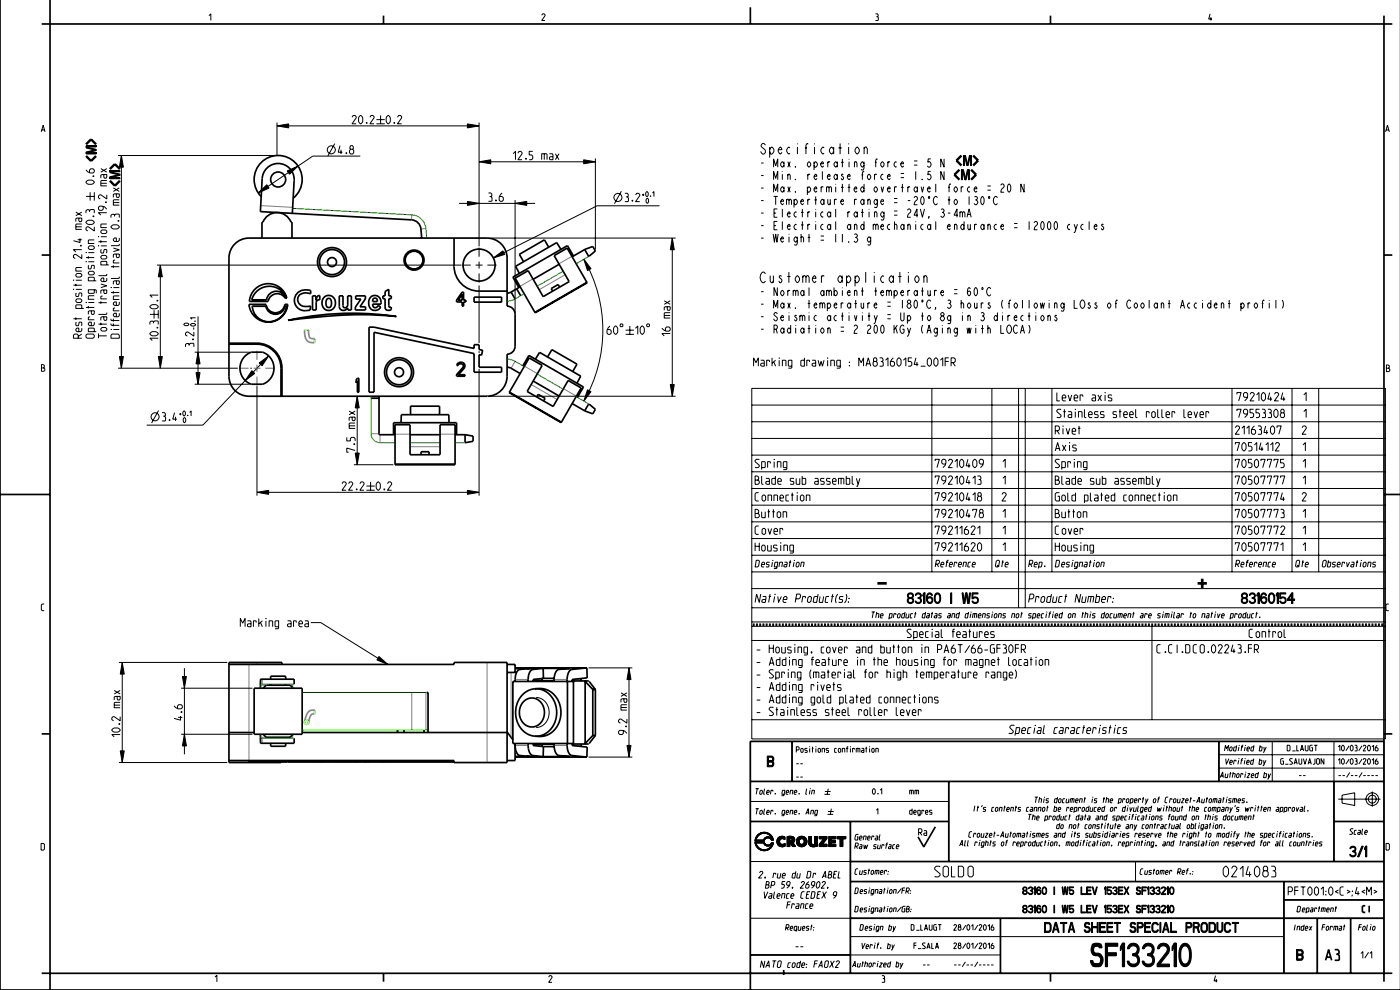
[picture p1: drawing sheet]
<svg xmlns="http://www.w3.org/2000/svg" width="420mm" height="297mm" viewBox="0 0 420 297" stroke-linecap="round" stroke-linejoin="round" font-family="sans-serif">
<g fill="none" stroke="#000" stroke-width=".3">
<path d="M62.7 4.7l.5-.6v2M162.4 4.6l.3-.5h.5l.2 .3-1 1.7h1M262.5 4.1h.6l.2 .3v.5l-.2 .1M262.8 5l.6 .3v.7l-.9 .1M362.9 4.1l-.5 1.6h1M363.1 5.1v1M12.4 39.5l.5-2 .6 2M12.6 38.9h.7M83.1 37.7l3.5-.6v1.2zM83.1 36.7v9.7M83.1 37.7h60.6M105.6 35.1l.3-.5h.6l.3 .4v.3l-1.2 1.8h1.2"/>
<path d="M107.7 35l.5-.4 .6 .7v1.1l-.6 .7-.7-.7zM109.9 36.7l.1 .3zM110.9 35.1l.4-.5h.5l.4 .4v.3l-1.3 1.8h1.3M112.9 35.9h2.5M112.9 37.1h2.5M114.1 34.6v2.5M116 35l.5-.4 .5 .7v1.1l-.5 .7-.7-.7zM118.2 36.7l.1 .3zM119.2 35.1l.3-.5h.6l.3 .4v.3l-1.2 1.8h1.2M140.2 37.1l3.5 .6-3.5 .6zM143.7 36.7v37.1M415.5 39.5l.5-2 .6 2"/>
<path d="M415.7 38.9h.7M25.8 54.5l.7-.5h1.1l.7 .7-.7 .5h-1.1zM25.8 50.9a1.63 1.63 0 0 0 2.5 .6v-.6l-.4-.3h-.7l-.4 .3v.8M25.8 58.9h2.5M25.8 45.9h3v.3h-3zM25.8 45.6l3-.7v.3l-3 .7zM25.8 44.1l3 .7v.3l-3-.7zM25.8 43.8h3v.3h-3zM25.8 46h3M25.8 43.9h3M27 57.6v2.5M27.9 52.7l.3 .2z"/>
<path d="M28.3 57.6v2.5M30.2 54.9h1.8M30.2 50.5l1.8 1.1M31.1 52.3l.2 1.1h.5l.2-1.1-1.8 .2v.9M32 58.4v1.2l-1.8-1.2h-.3l-.4 .3v.6l.6 .3M32 54.1h-1.6l-.2 .2v1.4h1.8M32 50.5l-1.8 1.1M32.9 53.3h3v.3h-3zM32.9 53l3-.7v.3l-3 .7zM32.9 51.5l3 .7v.3l-3-.7zM32.9 51.2h3v.3h-3zM32.9 53.4h3"/>
<path d="M32.9 51.3h3M34 56.3l1.8 1.1M34.9 58.1l.2 1.1h.5l.2-1.1-1.8 .2v.9M35.4 46.6h47.9M35.8 59.9h-1.6l-.2 .2v1.4h1.8M35.8 56.3l-1.8 1.1M36.4 46.6l.6 3.5h-1.2zM36.4 46.6v63.7M77.4 57.8l2.6-2.4 .7 1zM86.1 51.2l3.3-1.4-2.6 2.4zM100.4 43l-2.1 3.8M102 43.7l-.6 1.9h1.3"/>
<path d="M102.3 44.9v1.3M103.8 45.7l.1 .3zM105.2 44.7l-.3-.2v-.5l.3-.3h.5l.2 .3v.5l-.2 .2 .4 .4v.7l-.4 .4h-.5l-.4-.4v-.7l.4-.4h.5M108 46.8h-14.2l-16.4 11M143.7 48.5l3.5-.6v1.2zM143.7 48.5h34.8M146.5 57.8h.7l.3 .4v.5l-.3 .2M146.8 58.9h.4l.3 .4v.8l-1 .2M148.7 59.9l.1 .3zM150.6 57.8a1.63 1.63 0 0 0-.6 2.5h.6l.3-.3v-.7l-.3-.4h-.8M153.9 46.1l.7-.7v2.5M154.5 60v33.6"/>
<path d="M155.3 45.9l.3-.5h.6l.3 .3v.4l-1.2 1.8h1.2M157.7 47.4l.1 .3zM159.8 45.4h-1.1v1h.7l.4 .4v.7l-.4 .4h-.7M162.4 47.9v-1.8h1.5l.1 .2v1.6M163.2 46.1v1.8M164.8 46.1h.8l.2 1.8-1-.2v-.6l1-.1M166.5 46.1l1.1 1.8M167.6 46.1l-1.1 1.8M175 47.9l3.5 .6-3.5 .6zM178.5 47.5v27.2M186.3 57.3l-2.1 3.7M187.4 57.9h.7l.3 .4v.5l-.3 .2"/>
<path d="M187.7 59h.4l.3 .4v.8l-1 .2M190.6 58.5l.3-.6h.6l.3 .4v.3l-1.2 1.8h1.2M192.6 58.4h.6M192.9 58.1v.6M193.9 57.4l.5 .5v.6l-.3 .4-.5-.4v-.6zM194.1 59.4l.4 .5v.6l-.3 .4-.5-.4v-.6zM195.1 58.7v.2zM195.7 57.9l.4-.5v1.5M228.2 48.9h.8M228.2 52.6h.8M228.2 56.4h.8M229.5 43.5l-.5-.5a.73 .73 0 0 0-.8 .8l.5 .5a.94 .94 0 0 1 .8 1 .94 .94 0 0 1-.8 .9l-.6-.8"/>
<path d="M230.8 44.9l.6-.8a1.11 1.11 0 0 1 .7 1.1 1.11 1.11 0 0 1-1 1l-.3-.8M230.8 44.1v3.2M232 50.1v-2.5l.6 2.1 .6-2.1v2.5M232 53.9v-2.5l.6 2 .6-2v2.5M232 57.6v-2.5l.6 2.1 .6-2.1v2.5M232 58.9h1.2M232.6 58.9v2.5M233.4 44.9h1.1l-.5-.8a1.18 1.18 0 0 0-.7 1 1.18 1.18 0 0 0 .7 1.1l.5-.5M234.6 51.4v.2M234.6 52.2v1.7M235.1 49.1l-.5-.7a.92 .92 0 0 0-.5 .9 .92 .92 0 0 0 .5 .8l.5-.6M235.1 56.6l-.5-.7a.92 .92 0 0 0-.5 .9 .92 .92 0 0 0 .5 .8l.5-.6"/>
<path d="M235.1 48.4v1.7M235.1 55.9v1.7M235.8 59.7v1.7M236.2 52.6l.3-.4h.2l.3 .4v1.3M236.2 52.2v1.7M236.2 48.4l.8 1.7M236.2 55.9l.8 1.7M236.9 44.3l-.3-.2a1.18 1.18 0 0 0-.7 1 1.18 1.18 0 0 0 .7 1.1l.3-.3M237 48.4l-.8 1.7M237 55.9l-.8 1.7M238.1 59.7v2.5M238.5 49.9l.1 .2z"/>
<path d="M238.5 53.7l.1 .2zM238.5 57.4l.1 .2zM239.1 43v.3M239.1 44.1v2.1M241.4 44.3h.6M242.1 56.6l.5-.7a.87 .87 0 0 1 .5 1 .87 .87 0 0 1-.8 .7l-.2-.6M242.1 55.9v2.5M242.2 52.2v1.7M242.2 59.7v1.7M242.3 43.3l-.3-.3-.3 .5v2.7M242.3 48.7l.3-.3a.93 .93 0 0 1 .5 .9 .93 .93 0 0 1-.5 .8 .9 .9 0 0 1-.3-1.4zM242.8 52.4l-.3-.2-.3 .4"/>
<path d="M242.8 59.9l-.3-.2-.3 .4M244.1 49.1l.5-.7a.87 .87 0 0 1 .5 1 .87 .87 0 0 1-.8 .7l-.2-.6M244.1 52.8h.9l-.4-.6a.93 .93 0 0 0-.5 .8 .93 .93 0 0 0 .5 .9l.4-.5M244.1 56.6h.9l-.4-.7a.92 .92 0 0 0-.5 .9 .92 .92 0 0 0 .5 .8l.4-.4M244.1 48.4v2.5M244.2 59.9h.8M244.2 43v.3M244.2 44.1v2.1M244.6 58.9v2.5M246.1 49.1h.9l-.4-.7a.92 .92 0 0 0-.5 .9 .92 .92 0 0 0 .5 .8l.4-.4M246.2 55.9v1.7M246.6 51.4v2.5"/>
<path d="M246.8 56.2l-.3-.3-.3 .5M247.1 59.7v1.7M247.1 44.3l-.3-.2a1.18 1.18 0 0 0-.7 1 1.18 1.18 0 0 0 .7 1.1l.3-.3M247.8 56.4l.3-.5h.2l.3 .5v1.2M247.8 55.9v1.7M248.1 52.8h.9l-.4-.6a.92 .92 0 0 0-.5 .8 .92 .92 0 0 0 .5 .9l.4-.5M248.2 59.7v1.2l.3 .5h.2l.3-.5M248.2 48.4v1.7M248.6 56.4l.2-.5h.3l.2 .5v1.2M248.8 48.7l-.3-.3-.3 .5M249 59.7v1.7M250 44.9l-.6-.8a1.18 1.18 0 0 0-.7 1 1.18 1.18 0 0 0 .7 1.1l.6-.8"/>
<path d="M250 44.1v2.1M250.2 59.7v1.7M250.6 55.1v.2M250.6 55.9v1.7M250.8 59.9l-.3-.2-.3 .4M251.1 49.1l-.5-.7a.92 .92 0 0 0-.5 .9 .92 .92 0 0 0 .5 .8l.5-.6M251.1 52.8l-.5-.6a.92 .92 0 0 0-.5 .8 .92 .92 0 0 0 .5 .9l.5-.7M251.1 48.4v1.7M251.1 52.2v1.7M251.4 44.3h1M251.9 43v3.2M252.2 48.7h.8"/>
<path d="M252.2 56.2h.8M252.6 47.6v2.5M252.6 55.1v2.5M252.8 52.4l-.1-.2-.4 .2 .7 .8-.3 .7h-.2l-.3-.5M254.1 52.8h.9l-.4-.6a.92 .92 0 0 0-.5 .8 .92 .92 0 0 0 .5 .9l.4-.5M254.2 56.2h.8M254.5 43v.3M254.5 44.1v2.1M254.6 47.6v.2M254.6 48.4v1.7M254.6 55.1v2.5M256.1 56.6h.9l-.4-.7a.92 .92 0 0 0-.5 .9 .92 .92 0 0 0 .5 .8l.4-.4"/>
<path d="M256.2 48.9l.3-.5h.2l.3 .5v1.2M256.2 48.4v1.7M256.2 59.7v1.7M256.7 44.3l.3-.2a1.18 1.18 0 0 1 .7 1 1.18 1.18 0 0 1-.7 1.1 1.15 1.15 0 0 1-.3-1.9zM256.8 59.9l-.3-.2-.3 .4M258.3 52.4h.5M259.1 49.1l-.5-.7a.92 .92 0 0 0-.5 .9 .92 .92 0 0 0 .5 .8l.5-.6M259.1 48.4l-.1 2.3-.2 .2h-.5l-.1-.2M259.1 51.6l-.3-.2-.2 .4v2.1M259.1 56.6l-.5-.7a.92 .92 0 0 0-.5 .9 .92 .92 0 0 0 .5 .8l.5-.6M259.1 55.1v2.5M259.1 59.7v1.7"/>
<path d="M259.1 44.6l.3-.5h.4l.3 .5v1.6M259.1 44.1v2.1M260.2 59.7v1.7M260.3 52.4l.3-.2a.92 .92 0 0 1 .5 .8 .92 .92 0 0 1-.5 .9 .9 .9 0 0 1-.3-1.5zM262.2 52.2v1.7M262.3 56.2l.3-.3a.92 .92 0 0 1 .5 .9 .92 .92 0 0 1-.5 .8 .9 .9 0 0 1-.3-1.4zM262.3 48.7h.5M262.8 52.4l-.3-.2-.3 .4M263.1 47.8l-.3-.2-.2 .4v2.1M263.1 59.7l-.1 2.3-.2 .2h-.5l-.1-.2M264.2 55.9l.4 1.7 .4-1.7M264.3 48.7l.3-.3a.92 .92 0 0 1 .5 .9 .92 .92 0 0 1-.5 .8 .9 .9 0 0 1-.3-1.4z"/>
<path d="M264.8 52.4l-.2-.2a.92 .92 0 0 0-.5 .8 .92 .92 0 0 0 .5 .9l.2-.2M266.1 52.8h.9l-.4-.6a.92 .92 0 0 0-.5 .8 .92 .92 0 0 0 .5 .9l.4-.5M266.1 56.6h.9l-.4-.7a.92 .92 0 0 0-.5 .9 .92 .92 0 0 0 .5 .8l.4-.4M266.2 48.4v1.7M266.8 48.7l-.3-.3-.3 .5M268.1 59.5h1M268.2 55.9v1.7M268.8 48.7l-.2-.3a.92 .92 0 0 0-.5 .9 .92 .92 0 0 0 .5 .8l.2-.2M268.8 56.2l-.3-.3-.3 .5M270.1 49.1h.9l-.4-.7a.93 .93 0 0 0-.5 .9 .93 .93 0 0 0 .5 .8l.4-.4M270.1 53.2h1M270.1 52h1"/>
<path d="M270.2 56.2h.8M270.6 55.1v2.5M272.2 55.9v1.7M272.8 56.2l-.3-.3-.3 .5M274.1 59.3l.6-.4 .4 .4-.1 .6a1.68 1.68 0 0 0-.9 1.5h1M274.1 49.5h1M274.1 48.2h1M274.6 51.4v2.5M275.1 56.6l-.5-.7a.92 .92 0 0 0-.5 .9 .92 .92 0 0 0 .5 .8l.5-.6M275.1 55.9v1.7M276.2 55.9l.4 1.7 .4-1.7M276.3 59.1l.3-.2a1.69 1.69 0 0 1 0 2.5l-.1-.1a1.83 1.83 0 0 1-.2-2.2z"/>
<path d="M276.5 53.7l.1 .2zM278.1 56.6h.9l-.4-.7a.92 .92 0 0 0-.5 .9 .92 .92 0 0 0 .5 .8l.4-.4M278.5 58.9l.3 .2-.1 .4-.3-.2zM279.1 47.6h-.8l-.1 1.1 .3-.3a.84 .84 0 0 1 .7 .9 .84 .84 0 0 1-.7 .8l-.4-.4M279.1 51.4h-.8l-.1 1 .3-.2a.84 .84 0 0 1 .7 .8 .84 .84 0 0 1-.7 .9l-.4-.5M280.6 55.1v2.5M281.1 59.3l-.4-.4a1.33 1.33 0 0 0-.9 1.2 1.33 1.33 0 0 0 .9 1.3l.4-.5M283.1 47.6v2.5l-1-2.5v2.5M283.1 51.4v2.5l-1-2.5v2.5M284.2 59.9h.8M284.3 56.2h.5M284.6 58.9v2.5"/>
<path d="M285.1 55.3l-.3-.2-.2 .4v2.1M286.3 56.2l.3-.3a.92 .92 0 0 1 .5 .9 .92 .92 0 0 1-.5 .8 .9 .9 0 0 1-.3-1.4zM286.3 59.9l.3-.2a.92 .92 0 0 1 .5 .8 .92 .92 0 0 1-.5 .9 .9 .9 0 0 1-.3-1.5zM288.2 55.9v1.7M288.3 50.9h.3v3h-.3zM288.6 50.9h.3l.7 3h-.3zM288.8 56.2l-.3-.3-.3 .5M288.9 46.6h.3v3h-.3zM289.2 46.6h.3l.7 3h-.3zM290.1 50.9h.3l-.7 3h-.3zM290.4 50.9h.3v3h-.3zM290.6 58.9v2.5"/>
<path d="M290.7 46.6h.3l-.7 3h-.3zM290.8 56.2l-.2-.3a.92 .92 0 0 0-.5 .9 .92 .92 0 0 0 .5 .8l.2-.2M291 46.6h.3v3h-.3zM292.1 56.6h.9l-.4-.7a.92 .92 0 0 0-.5 .9 .92 .92 0 0 0 .5 .8l.4-.4M292.2 59.1l.3-.2 .5 .2 .1 .4-.4 .4a.68 .68 0 0 1 .5 .9 .68 .68 0 0 1-1 .4l-.1-.3M292.5 59.9h.2M294.3 59.1l.3-.2a1.69 1.69 0 0 1 0 2.5l-.1-.1a1.82 1.82 0 0 1-.2-2.2zM296.1 57h1M296.1 55.7h1M296.5 58.9l.3 .2-.1 .4-.3-.2zM299.1 59.3l-.4-.4a1.33 1.33 0 0 0-.9 1.2 1.33 1.33 0 0 0 .9 1.3l.4-.5M300.1 55.5l.6-.4 .4 .4-.1 .7a1.67 1.67 0 0 0-.9 1.4h1"/>
<path d="M302.3 55.3l.3-.2a1.69 1.69 0 0 1 0 2.5l-.1-.1a1.82 1.82 0 0 1-.2-2.2zM307.1 55.1v2.5l-1-2.5v2.5M22.7 68h1.8M22.7 63.6l1.8 1M23.3 71.8h1.2M23.6 65.4l.2 1h.5l.2-1-1.8 .1v.9M24 71.4v1.3l-2-.6M24.1 73.6l.3 .1zM24.5 76.2v1.3l-1.8-1.3h-.3l-.4 .4v.5l.6 .4M24.5 74.8h-2.5l.7 .7M24.5 67.1h-1.6l-.2 .2v1.4h1.8M24.5 63.6l-1.8 1"/>
<path d="M25.8 78.4h.2zM25.8 75.6l.2 .1zM25.8 77.2h2.5M26.1 66.2l1.5-.2 .7 .7-.7 .6h-1.1l-.7-.6zM26.5 76.8v.7M26.5 78.4h1.8M26.5 75.7h1.8M26.7 79.5l-.2 .2 .2 .9h.5l.4-1.1 .7 .2-.2 .9M26.8 73.7h1.1l.4 .3v.4l-.4 .4h-1.1l-.3-.4v-.4zM26.8 63.5v-.4l.4-.3h.9l.2 1.1M26.8 63.1l-.1-.2h-.6l-.3 .2v.8M27.9 64.8l.3 .1z"/>
<path d="M28.3 71.9h-1.6l-.2 .2v.9h1.8M28.3 68v1.2l-1.8-1.2h-.4l-.3 .3v.6l.5 .3M29.5 73.6l.2 .1zM29.5 70.9h.2zM29.5 72.4h2.5M30.2 76.9l.4-.4h1.1l.3 .4v.4l-.3 .3h-1.1l-.4-.3zM30.2 69.3l.4-.4h1.1l.3 .4v.3l-.3 .4h-1.1l-.4-.4zM30.2 72v.7M30.2 73.7h1.8M30.2 70.9h1.8M30.4 74.8l-.2 .1 .2 .9h.6l.3-1h.5l.2 .1-.2 .9M31 61.9v.8l-.4 .3h-.7l-.4-.3v-.6l.4-.3 1.4 .2 .7 .7"/>
<path d="M31.6 60.5l.3 .1zM32 79.4l-.2-1.1h-1.4l-.2 .2v.9h2.4M32 67.1h-1.6l-.2 .2v.9h1.8M32 63.7h-2.5l.7 .8M33.3 67.9l.7-.5h1.1l.7 .7-.7 .5h-1.1zM33.3 79.9h2.5M34 74.3l1.8 .6-1.8 .5M34 79.5v.7M34 60.7h1.8M34.3 64.9v-.4l.4-.3h.9l.2 1M34.3 64.5l-.1-.3h-.6l-.3 .3v.7M34.5 78l-.5 .1v.7h1.8"/>
<path d="M34.9 76.1l.2 1.1h.5l.2-1.1-1.8 .2v.9M35.4 66.1l.3 .1zM35.8 73.1l-.2 .5h-2.3M35.8 71.3v.7l-.4 .4h-1.1l-.3-.4v-.3l.3-.4h.6v1.1M47.1 79.4h91.2M48.1 79.4l.6 3.5h-1.2zM48.1 79.4v30.9M137.7 61h22.8M140.2 60.4l3.5 .6-3.5 .6zM142.6 79.4h2.1M143.7 78.4v2.1M147.1 71.3h55.5"/>
<path d="M147.9 77.3l2.9-2.1 .5 1.1zM154.5 61l3.5-.6v1.2zM175.1 77.7a42.5 42.5 0 0 1 0 42.5M175.1 77.7l2.1 2.8-1 .6zM189.6 60l.1 .3zM197.8 61.7h-18.8l-31.1 15.6M201.6 71.3l.6 3.5h-1.2zM201.6 71.3v47.4M228.2 60.1h.8M228.2 63.9h.8M228.2 67.6h.8M228.2 71.4h.8"/>
<path d="M231.8 70.1l.4 2.5 .4-2.5 .4 2.5 .3-2.5M232.1 63.9h.6M232.1 67.6h.6M233.1 62.6h-1v2.5h1M233.1 66.4h-1v2.5h1M234.1 60.3h.9l-.4-.6a.92 .92 0 0 0-.5 .8 .92 .92 0 0 0 .5 .9l.4-.5M234.1 71.6h.9l-.4-.7a.92 .92 0 0 0-.5 .9 .92 .92 0 0 0 .5 .8l.4-.4M234.6 62.6v2.5M234.6 66.4v2.5M235.8 60.1l.3-.4h.2l.3 .4v1.3M236.1 64.1h.9l-.4-.7a.92 .92 0 0 0-.5 .9 .92 .92 0 0 0 .5 .8l.4-.4M236.1 67.8h.9l-.4-.6a.92 .92 0 0 0-.5 .8 .92 .92 0 0 0 .5 .9l.4-.5"/>
<path d="M236.6 60.1l.2-.4h.3l.2 .4v1.3M236.6 70.1v.2M236.6 70.9v1.7M238.1 60.3l.5-.6a.87 .87 0 0 1 .5 .9 .87 .87 0 0 1-.8 .8l-.2-.7M238.8 63.7l-.2-.3a.92 .92 0 0 0-.5 .9 .92 .92 0 0 0 .5 .8l.2-.2M238.8 67.4l-.2-.2a.92 .92 0 0 0-.5 .8 .92 .92 0 0 0 .5 .9l.2-.2M239.1 71.6l-.5-.7a.92 .92 0 0 0-.5 .9 .92 .92 0 0 0 .5 .8l.5-.6M239.1 70.9l-.1 2.3-.2 .2h-.5l-.1-.2M240.1 60.3h.9l-.4-.6a.92 .92 0 0 0-.5 .8 .92 .92 0 0 0 .5 .9l.4-.5M240.2 71.4v-.2l.5-.3 .3 .5v1.2M240.2 63.7h.8M240.2 67.4h.8"/>
<path d="M240.2 70.1v2.5M240.6 62.6v2.5M240.6 66.4v2.5M242.2 63.4v1.7M242.2 67.2v1.7M242.2 71.2h.8M242.6 70.1v2.5M242.8 63.7l-.3-.3-.3 .5M242.8 67.4l-.3-.2-.3 .4M244.6 62.6v.2M244.6 63.4v1.7M244.6 66.4v.2"/>
<path d="M244.6 67.2v1.7M246.1 72h1M246.1 70.7h1M246.8 63.7l-.2-.3a.92 .92 0 0 0-.5 .9 .92 .92 0 0 0 .5 .8l.2-.2M246.8 67.4l-.2-.2a.92 .92 0 0 0-.5 .8 .92 .92 0 0 0 .5 .9l.2-.2M247.1 60.3l-.5-.6a.92 .92 0 0 0-.5 .8 .92 .92 0 0 0 .5 .9l.5-.7M249.1 64.1l-.5-.7a.92 .92 0 0 0-.5 .9 .92 .92 0 0 0 .5 .8l.5-.6M249.1 67.8l-.5-.6a.92 .92 0 0 0-.5 .8 .92 .92 0 0 0 .5 .9l.5-.7M249.1 63.4v1.7M249.1 67.2v1.7M250.6 62.6v2.5M250.6 66.4v2.5"/>
<path d="M250.6 70.1v2.5M252.1 60.3h.9l-.4-.6a.92 .92 0 0 0-.5 .8 .92 .92 0 0 0 .5 .9l.4-.5M252.6 70.1v2.5M254.2 63.4v1.7M254.5 72.4l.1 .2zM254.8 63.7l-.3-.3-.3 .5M255.1 67.8l-.5-.6a.92 .92 0 0 0-.5 .8 .92 .92 0 0 0 .5 .9l.5-.7M255.1 67.2v1.7M256.2 67.6l.3-.4h.2l.3 .4v1.3M256.2 70.3l.5-.2 .4 .4-.4 .7a.68 .68 0 0 1 .5 .9 .68 .68 0 0 1-1 .3l-.1-.2M256.2 67.2v1.7M256.5 71.2h.2"/>
<path d="M257.1 64.1l-.5-.7a.92 .92 0 0 0-.5 .9 .92 .92 0 0 0 .5 .8l.5-.6M257.1 63.4v1.7M258.2 63.7h.8M258.6 62.6v2.5M259.1 60.3l-.5-.6a.92 .92 0 0 0-.5 .8 .92 .92 0 0 0 .5 .9l.5-.7M259.1 67.8l-.5-.6a.92 .92 0 0 0-.5 .8 .92 .92 0 0 0 .5 .9l.5-.7M259.1 66.4v2.5M260.2 60.1l.3-.4h.2l.3 .4v1.3M260.6 62.6v.2M260.6 63.4v1.7M261.1 71.6l-.5-.7a.93 .93 0 0 0-.5 .9 .93 .93 0 0 0 .5 .8l.5-.6M261.1 70.9l-.1 2.3-.2 .2h-.5l-.1-.2"/>
<path d="M261.8 67.6l.3-.4h.2l.3 .4v1.3M261.8 67.2v1.7M262.2 63.9l.3-.5h.2l.3 .5v1.2M262.2 63.4v1.7M262.6 67.6l.2-.4h.3l.2 .4v1.3M263.1 60.3l-.5-.6a.92 .92 0 0 0-.5 .8 .92 .92 0 0 0 .5 .9l.5-.7M264.1 60.3h.9l-.4-.6a.92 .92 0 0 0-.5 .8 .92 .92 0 0 0 .5 .9l.4-.5M264.1 67.8h.9l-.4-.6a.92 .92 0 0 0-.5 .8 .92 .92 0 0 0 .5 .9l.4-.5M265.1 64.1l-.5-.7a.92 .92 0 0 0-.5 .9 .92 .92 0 0 0 .5 .8l.5-.6M265.1 63.4l-.1 2.3-.2 .2h-.5l-.1-.2M266.8 67.4l-.2-.2a.92 .92 0 0 0-.5 .8 .92 .92 0 0 0 .5 .9l.2-.2M268.1 60.7h1"/>
<path d="M268.1 64.5h1M268.1 63.2h1M268.2 67.6v-.2l.5-.2 .3 .4v1.3M268.2 66.4v2.5M271.1 67.8l-.5-.6a.93 .93 0 0 0-.5 .8 .93 .93 0 0 0 .5 .9l.5-.7M271.1 67.2v1.7M272.1 63l.6-.4 .4 .4-.1 .7a1.68 1.68 0 0 0-.9 1.4h1M272.2 67.6l.3-.4h.2l.3 .4v1.3M272.2 67.2v1.7M272.2 60.1h.8M274.6 66.4v.2M274.6 67.2v1.7"/>
<path d="M275.2 64.5h-1.1l.9-1.9v2.5M276 62.6l.6 2.5 .6-2.5M276.8 67.4l-.2-.2a.92 .92 0 0 0-.5 .8 .92 .92 0 0 0 .5 .9l.2-.2M278.6 65.1l-.1-.2 .1 .2-.3 .4M279.1 67.8l-.5-.6a.92 .92 0 0 0-.5 .8 .92 .92 0 0 0 .5 .9l.5-.7M279.1 67.2v1.7M280.6 66.4v2.5M282.2 62.8l.3-.2 .5 .2 .1 .4-.4 .5a.68 .68 0 0 1 .5 .9 .68 .68 0 0 1-1 .3l-.1-.2M282.5 63.7h.2M284.1 67.8h.9l-.4-.6a.92 .92 0 0 0-.5 .8 .92 .92 0 0 0 .5 .9l.4-.5M284.2 63.9h.8M286.2 67.6l.3-.4h.2l.3 .4v1.3"/>
<path d="M286.2 67.2v1.7M287.2 64.5h-1.1l.9-1.9v2.5M287.8 63.9l.3-.5h.2l.3 .5v1.2M287.8 63.4v1.7M288.6 63.9l.2-.5h.3l.2 .5v1.2M289.1 67.8l-.5-.6a.92 .92 0 0 0-.5 .8 .92 .92 0 0 0 .5 .9l.5-.7M289.1 66.4v2.5M290 65.1l.6-2.5 .6 2.5M290.2 67.2v1.2l.3 .5h.2l.3-.5M290.2 64.3h.8M291 67.2v1.7M292.2 67.2v1.7"/>
<path d="M292.8 67.4l-.3-.2-.3 .4M295.1 67.8l-.5-.6a.92 .92 0 0 0-.5 .8 .92 .92 0 0 0 .5 .9l.5-.7M295.1 67.2v1.7M296.2 67.6l.3-.4h.2l.3 .4v1.3M296.2 67.2v1.7M298.8 67.4l-.2-.2a.92 .92 0 0 0-.5 .8 .92 .92 0 0 0 .5 .9l.2-.2M300.1 67.8h.9l-.4-.6a.92 .92 0 0 0-.5 .8 .92 .92 0 0 0 .5 .9l.4-.5M304.1 68.2h1M304.1 67h1M308.6 66.4v2.5M310.1 66.8l.6-.4 .4 .4-.1 .6a1.68 1.68 0 0 0-.9 1.5h1M312.3 66.6l.3-.2a1.69 1.69 0 0 1 0 2.5l-.1-.1a1.82 1.82 0 0 1-.2-2.2z"/>
<path d="M314.3 66.6l.3-.2a1.69 1.69 0 0 1 0 2.5l-.1-.1a1.82 1.82 0 0 1-.2-2.2zM316.3 66.6l.3-.2a1.69 1.69 0 0 1 0 2.5l-.1-.1a1.82 1.82 0 0 1-.2-2.2zM320.8 67.4l-.2-.2a.92 .92 0 0 0-.5 .8 .92 .92 0 0 0 .5 .9l.2-.2M322.1 67.2l.5 1.5-.1 .6-.3 .4h-.2M323.1 67.2l-.5 1.5M324.8 67.4l-.2-.2a.92 .92 0 0 0-.5 .8 .92 .92 0 0 0 .5 .9l.2-.2M326.6 66.4v2.5M328.1 67.8h.9l-.4-.6a.92 .92 0 0 0-.5 .8 .92 .92 0 0 0 .5 .9l.4-.5M330.8 67.4l-.1-.2-.4 .2 .7 .8-.3 .7h-.2l-.3-.5M22 86.7h.2zM22 83.9l.2 .1zM22 95.5h2.5"/>
<path d="M22 85.5h2.5M22.7 89.9l.4-.3h1.1l.3 .3v.4l-.3 .3h-1.1l-.4-.3zM22.7 82.3l.4-.3h1.1l.3 .3v.4l-.3 .3h-1.1l-.4-.3zM22.7 85.1v.7M22.7 95.1v.7M22.7 86.7h1.8M22.7 84h1.8M22.9 96.5l-.2 .2 .2 .9h.6l.3-1.1 .7 .2-.2 .9M22.9 87.8l-.2 .2 .2 .9h.6l.3-1.1 .7 .2-.2 .9M24.5 98.3v.7l-.3 .4h-1.1l-.4-.4v-.3l.4-.4h.5v1.1M24.5 92.4l-.2-1h-1.4l-.2 .1v.9h2.4M24.5 80.2h-1.6l-.2 .2v.8h1.8"/>
<path d="M25.8 90.6h.2zM25.8 92.1h2.5M26.5 91.7v.7M26.5 90.6h1.8M26.8 81.3h1.1l.4 .4v.3l-.4 .4h-1.1l-.3-.4v-.3zM27 95l-.5 .1v.7h1.8M27.4 93.1l.2 1.1h.5l.2-1.1-1.8 .2v.9M28.3 99.4l-.2-1.1h-1.4l-.2 .2v.9h2.4M28.3 96.5v.8l-.4 .3h-1.1l-.3-.3v-.4l.3-.4h.6v1.1M28.3 88.6h-1.6l-.2 .2v.9h1.8M28.3 86.8l-.2 1.1h-1.4l-.2-.2v-.9h2.1l.3 .2v.9M28.3 84.2l-.2-1.1h-1.4l-.2 .2v.9h2.4"/>
<path d="M29.5 99.9v1.5M29.5 97.1h2.5M29.5 90.7h2.5M30.2 98.5l.4-.4h1.1l.3 .4v.4l-.3 .3h-1.1l-.4-.3zM30.2 85.1l1.8 .5-1.8 .6M30.2 90.3v.7M30.2 96.7v.7M30.8 88.7l-.6 .2v.7h1.8M31.1 94.9l.2 1.1h.5l.2-1.1-1.8 .2v.9M31.1 86.9l.2 1.1h.5l.2-1.1-1.8 .2v.9M32 93.7l-.2 .5h-2.3M32 83.3v.7l-.3 .4h-1.1l-.4-.4v-.3l.4-.4h.5v1.1"/>
<path d="M32 82.1l-.2 .5h-2.3M33.3 98.7h.2zM33.3 97l.2 .5h2.3M33.3 95.5l.2 .6h2.3M33.3 86.1l.2 .1zM33.3 87.7h2.5M34 98.7h1.8M34 87.3v.7M34 95.5v.9M34 97v.8M34 86.2h1.8M34.5 92.3l-.5 .1v.7h1.8"/>
<path d="M34.9 84.2l.2 1h.5l.2-1-1.8 .1v.9M35.8 93.9v.7l-.4 .3h-1.1l-.3-.3v-.4l.3-.3h.6v1M35.8 90.5v.7l-.4 .3h-1.1l-.3-.3v-.4l.3-.3h.6v1M35.8 88.7h-1.6l-.2 .2v.9h1.8M35.8 82.9l-.2 .5h-2.3M45 91.8l.7-.5h1l.8 .7-.8 .5h-1zM45 94.2h2.5M45.3 99.6l1.4-.2 .8 .7-.8 .5h-1l-.7-.5zM46 96.9v-.4l.4-.3h.9l.2 1M46 96.5l-.2-.3h-.5l-.3 .3v.7M46.2 93v2.5M47 98.1l.3 .2z"/>
<path d="M47 90l.3 .2zM47.5 88.4h-2.5l.7 .8M47.5 93v2.5M55.3 97l.9-.2 .4 .5-.4 .3h-.6l-.5-.3zM57.1 97.3l.5-.3h.6l.4 .4-.4 .3h-.6zM58.1 98.1v.7M58.1 99.5v1.2l-1.8-1.2h-.3l-.4 .3v.6l.6 .3M58.4 96.2l.2 .1zM58.6 95.2h-1.5l.5 .5M59.4 94.8v20.3M143.7 85.5v17.3M182.9 97.7a1.63 1.63 0 0 0-.5 2.5h.5l.4-.4v-.7l-.4-.3h-.8"/>
<path d="M184.2 98.1l.5-.4 .5 .7v1.1l-.5 .7-.7-.7zM186.2 97.1l.6 .2-.2 .6-.7-.2zM187.6 98.9h2.5M188.9 97.7v2.5M190.5 98.4l.7-.7v2.5M192.5 97.7l.7 .7v1.1l-.5 .7-.7-.7v-1.1zM193.9 97.3l.6-.2 .3 .6-.7 .2zM198.5 98.3a1.63 1.63 0 0 0 2.5 .6v-.6l-.4-.3h-.7l-.4 .3v.8M199.2 94.5h1.8M199.2 90.1l1.8 1.1M200.1 91.9l.2 1.1h.5l.2-1.1-1.8 .2v.9M201 93.7h-1.6l-.2 .2v1.4h1.8"/>
<path d="M201 100h-2.5l.7 .7M201 90.1l-1.8 1.1M228.2 87.4h.8M228.2 91.2h.8M228.2 94.9h.8M228.2 98.7h.8M229.5 82.1l-.5-.6a1.7 1.7 0 0 0-1.1 1.6 1.7 1.7 0 0 0 1.1 1.6l.5-.5M231 82.6v1.6l.3 .5h.3l.3-.5M231.9 82.6v2.1M232 92.4v-2.5l.6 2.1 .6-2.1v2.5M232.1 98.7h.6l.4-.5v-.4l-.4-.4h-.6v2.5M232.7 98.7l.4 1.2"/>
<path d="M233.1 86.2v2.5l-1-2.5v2.5M233.1 94.1l-.4-.4-.6 .4 .1 .4 .9 .8-.1 .7-.5 .2-.5-.7M234.1 95.1h.9l-.4-.6a.92 .92 0 0 0-.5 .8 .92 .92 0 0 0 .5 .9l.4-.5M234.3 82.9l-.1-.3h-.4l-.1 .3v.2l.6 .6a.64 .64 0 0 1 .1 .7 .64 .64 0 0 1-.6 .3l-.3-.5M234.3 87.2l.3-.2a.92 .92 0 0 1 .5 .8 .92 .92 0 0 1-.5 .9 .9 .9 0 0 1-.3-1.5zM235.1 91.4l-.5-.7a.92 .92 0 0 0-.5 .9 .92 .92 0 0 0 .5 .8l.5-.6M235.1 98.9l-.5-.7a.92 .92 0 0 0-.5 .9 .92 .92 0 0 0 .5 .8l.5-.6M235.1 90.7v1.7M235.1 98.2v1.7M236.1 82.9h.9M236.2 87v1.7M236.2 90.7l.8 1.7"/>
<path d="M236.6 81.5v3.2M236.6 93.7v.2M236.6 94.5v1.7M236.8 87.2l-.3-.2-.3 .4M237 90.7l-.8 1.7M237.1 98.9l-.5-.7a.93 .93 0 0 0-.5 .9 .93 .93 0 0 0 .5 .8l.5-.6M237.1 97.4v2.5M237.8 87.4l.3-.4h.2l.3 .4v1.3M237.8 87v1.7M238.5 92.2l.1 .2zM238.6 87.4l.2-.4h.3l.2 .4v1.3M238.6 97.4v.2"/>
<path d="M238.6 98.2v1.7M238.8 82.9l.3-.3a1.18 1.18 0 0 1 .7 1.1 1.18 1.18 0 0 1-.7 1 1.15 1.15 0 0 1-.3-1.8zM238.8 94.7l-.1-.2-.4 .2 .7 .8-.3 .7h-.2l-.3-.5M239.8 94.9l.3-.4h.2l.3 .4v1.3M239.8 94.5v1.7M240.6 94.9l.2-.4h.3l.2 .4v1.3M240.7 83.1l.3-.5h.4l.3 .5v1.6M240.7 82.6v2.1M241.1 87.6l-.5-.6a.92 .92 0 0 0-.5 .8 .92 .92 0 0 0 .5 .9l.5-.7M241.1 98.9l-.5-.7a.92 .92 0 0 0-.5 .9 .92 .92 0 0 0 .5 .8l.5-.6M241.1 87v1.7M241.1 98.2v1.7"/>
<path d="M241.7 83.1l.3-.5h.3l.3 .5v1.6M242.2 91h.8M242.2 98.5h.8M242.6 86.2v2.5M242.6 89.9v2.5M242.6 93.7v.2M242.6 94.5v1.7M242.6 97.4v2.5M243.6 83.4h1.1l-.5-.8a1.18 1.18 0 0 0-.6 1.1 1.18 1.18 0 0 0 .6 1l.5-.5M244.1 91.4h.9l-.4-.7a.92 .92 0 0 0-.5 .9 .92 .92 0 0 0 .5 .8l.4-.4M244.6 97.4v.2M244.6 98.2v1.7"/>
<path d="M244.8 94.7l-.2-.2a.93 .93 0 0 0-.5 .8 .93 .93 0 0 0 .5 .9l.2-.2M245.8 91.2l.3-.5h.2l.3 .5v1.2M245.8 90.7v1.7M246.3 82.6v2.1M246.3 98.5l.3-.3a.93 .93 0 0 1 .5 .9 .93 .93 0 0 1-.5 .8 .9 .9 0 0 1-.3-1.4zM246.6 91.2l.2-.5h.3l.2 .5v1.2M247.1 87.6l-.5-.6a.92 .92 0 0 0-.5 .8 .92 .92 0 0 0 .5 .9l.5-.7M247.1 87v1.7M247.1 82.9l-.1-.3h-.4l-.3 .5M247.8 87.4l.3-.4h.2l.3 .4v1.3M247.8 87v1.7M248.1 91.4l.5-.7a.87 .87 0 0 1 .5 1 .87 .87 0 0 1-.8 .7l-.2-.6"/>
<path d="M248.1 90.7v2.5M248.2 98.7l.3-.5h.2l.3 .5v1.2M248.2 98.2v1.7M248.6 87.4l.2-.4h.3l.2 .4v1.3M249.1 95.1l-.5-.6a.92 .92 0 0 0-.5 .8 .92 .92 0 0 0 .5 .9l.5-.7M249.1 94.5v1.7M250.1 87.6l.5-.6a.92 .92 0 0 1 .5 .8 .92 .92 0 0 1-.5 .9l-.5-.7M250.1 91.4h.9l-.4-.7a.92 .92 0 0 0-.5 .9 .92 .92 0 0 0 .5 .8l.4-.4M250.1 86.2v2.5M250.8 94.7l-.2-.2a.92 .92 0 0 0-.5 .8 .92 .92 0 0 0 .5 .9l.2-.2M252.1 99.3h1M252.1 98h1"/>
<path d="M252.2 90.7v1.7M252.2 94.7h.8M252.6 83.4l-.7-.8a1.18 1.18 0 0 0-.7 1.1 1.18 1.18 0 0 0 .7 1l.7-.8M252.6 82.6v2.1M252.6 86.2v.2M252.6 87v1.7M252.6 93.7v2.5M252.8 91l-.3-.3-.3 .5M253.8 83.4l.7-.8a1.11 1.11 0 0 1 .6 1.2 1.11 1.11 0 0 1-.9 .9l-.4-.8M253.8 82.6v3.2M254.1 87.6h.9l-.4-.6a.92 .92 0 0 0-.5 .8 .92 .92 0 0 0 .5 .9l.4-.5M254.6 93.7v.2"/>
<path d="M254.6 94.5v1.7M255.1 91.4l-.5-.7a.92 .92 0 0 0-.5 .9 .92 .92 0 0 0 .5 .8l.5-.6M255.1 90.7v1.7M256.1 97.8l.6-.4 .4 .4-.1 .7a1.67 1.67 0 0 0-.9 1.4h1M256.2 87.4l.3-.4h.2l.3 .4v1.3M256.2 94.5l.4 1.7 .4-1.7M256.2 87v1.7M256.2 91h.8M256.4 83.4l.6-.8a1.11 1.11 0 0 1 .7 1.2 1.11 1.11 0 0 1-1 .9l-.3-.8M256.4 82.6v3.2M256.6 89.9v2.5M258.2 90.7v1.3l.3 .4h.2l.3-.4"/>
<path d="M258.2 87.2h.8M258.6 86.2v2.5M258.6 93.7v.2M258.6 94.5v1.7M259 90.7v1.7M259.6 81.5v3.2M260.1 97.8l.6-.4 .4 .4-.1 .7a1.67 1.67 0 0 0-.9 1.4h1M260.2 90.7v1.7M260.2 94.7h.8M260.6 93.7v2.5M260.8 91l-.3-.3-.3 .5M262.1 91.4h.9l-.4-.7a.92 .92 0 0 0-.5 .9 .92 .92 0 0 0 .5 .8l.4-.4"/>
<path d="M262.1 94.5l.5 1.5-.1 .6-.3 .4h-.2M262.2 81.5v.3M262.2 82.6v2.1M262.2 87.2h.8M262.3 97.6l.3-.2a1.69 1.69 0 0 1 0 2.5l-.1-.1a1.82 1.82 0 0 1-.2-2.2zM262.6 86.2v2.5M263.1 94.5l-.5 1.5M264.1 87.6h.9l-.4-.6a.92 .92 0 0 0-.5 .8 .92 .92 0 0 0 .5 .9l.4-.5M264.3 97.6l.3-.2a1.69 1.69 0 0 1 0 2.5l-.1-.1a1.82 1.82 0 0 1-.2-2.2zM265 82.9l-.3-.3a1.18 1.18 0 0 0-.7 1.1 1.18 1.18 0 0 0 .7 1l.3-.2M265.8 87.4l.3-.4h.2l.3 .4v1.3M265.8 87v1.7"/>
<path d="M266.1 95.5h1M266.1 91.8h1M266.1 90.5h1M266.1 94.3h1M266.6 87.4l.2-.4h.3l.2 .4v1.3M267.9 83.4l-.6-.8a1.18 1.18 0 0 0-.7 1.1 1.18 1.18 0 0 0 .7 1l.6-.8M267.9 82.6v2.1M268.1 87.6l.5-.6a.87 .87 0 0 1 .5 .9 .87 .87 0 0 1-.8 .8l-.2-.7M268.1 87v2.5M268.1 97.4v2.5M268.6 98.2l.5 1.7M269.1 97.4l-1 1.5"/>
<path d="M269.4 82.9h.9M269.8 81.5v3.2M270.1 87.6h.9l-.4-.6a.93 .93 0 0 0-.5 .8 .93 .93 0 0 0 .5 .9l.4-.5M270.1 93.7v2l.4 .5 .6-.5v-2M270.6 89.9v2.5M271.1 97.8l-.4-.4a1.33 1.33 0 0 0-.9 1.3 1.33 1.33 0 0 0 .9 1.2l.4-.4v-.8h-.5M272.1 95.1l.5-.6a.87 .87 0 0 1 .5 .9 .87 .87 0 0 1-.8 .8l-.2-.7M272.1 98.2l.5 1.5-.1 .6-.3 .4h-.2M272.1 94.5v2.5M272.2 91.2a.61 .61 0 0 1 1 .2 .61 .61 0 0 1-.5 .9 .61 .61 0 0 1-.7-.7zM272.2 87v1.7M272.4 81.5v.3"/>
<path d="M272.4 82.6v2.1M272.5 91l-.4-.5 .4-.6 .6 .4-.4 .7M272.8 87.2l-.3-.2-.3 .4M273.1 98.2l-.5 1.5M274.3 90.1l.3-.2a1.69 1.69 0 0 1 0 2.5l-.1-.1a1.82 1.82 0 0 1-.2-2.2zM274.6 82.9l.4-.3a1.18 1.18 0 0 1 .6 1.1 1.18 1.18 0 0 1-.6 1 1.15 1.15 0 0 1-.4-1.8zM275.1 87.6l-.5-.6a.92 .92 0 0 0-.5 .8 .92 .92 0 0 0 .5 .9l.5-.7M275.1 87v1.7M276.2 87.2h.8M276.2 94.7h.8M276.5 89.9l.3 .2-.1 .4-.3-.2zM276.6 86.2v2.5"/>
<path d="M276.6 93.7v2.5M276.7 97.4a2.22 2.22 0 0 0 0 2.5M277 83.1l.4-.5h.3l.3 .5v1.6M277 82.6v2.1M278 99.9l.6-2.5 .6 2.5M278.2 87v1.2l.3 .5h.2l.3-.5M278.2 99.1h.8M278.3 94.7l.3-.2a.92 .92 0 0 1 .5 .8 .92 .92 0 0 1-.5 .9 .9 .9 0 0 1-.3-1.5zM279 87v1.7M279.1 90.3l-.4-.4a1.33 1.33 0 0 0-.9 1.3 1.33 1.33 0 0 0 .9 1.2l.4-.4M280.2 87v1.7M280.6 92.4l-.1-.2 .1 .2-.3 .4"/>
<path d="M280.8 87.2l-.3-.2-.3 .4M281.1 98.9l-.5-.7a.92 .92 0 0 0-.5 .9 .92 .92 0 0 0 .5 .8l.5-.6M281.1 98.2l-.1 2.3-.2 .2h-.5l-.1-.2M282.1 87.6h.9l-.4-.6a.92 .92 0 0 0-.5 .8 .92 .92 0 0 0 .5 .9l.4-.5M282.2 94.9a.62 .62 0 0 1 1 .3 .62 .62 0 0 1-.5 .8 .62 .62 0 0 1-.7-.7zM282.5 94.7l-.4-.4 .4-.6 .6 .4-.4 .6M282.6 97.4v.2M282.6 98.2v1.7M284.2 90.1l.3-.2 .5 .2 .1 .4-.4 .5a.68 .68 0 0 1 .5 .9 .68 .68 0 0 1-1 .3l-.1-.2M284.2 98.7l.3-.5h.2l.3 .5v1.2M284.2 98.2v1.7M284.5 91h.2"/>
<path d="M285.1 95.1l-.5-.6a.92 .92 0 0 0-.5 .8 .92 .92 0 0 0 .5 .9l.5-.7M285.1 94.5l-.1 2.3-.2 .2h-.5l-.1-.2M286.1 88h1M286.1 86.8h1M287.1 98.9l-.5-.7a.92 .92 0 0 0-.5 .9 .92 .92 0 0 0 .5 .8l.5-.6M287.1 98.2l-.1 2.3-.2 .2h-.5l-.1-.2M288.2 91.2v-.2l.5-.3 .3 .5v1.2M288.2 89.9v2.5M288.6 93.7v.2M288.6 94.5v1.7M290 98.2l.2 1.7 .4-1.7 .2 1.7 .4-1.7M290.2 94.9l.3-.4h.2l.3 .4v1.3"/>
<path d="M290.2 94.5v1.7M290.3 91l.3-.3a.93 .93 0 0 1 .5 .9 .93 .93 0 0 1-.5 .8 .9 .9 0 0 1-.3-1.4zM291 86.6l-.4-.4a1.69 1.69 0 0 0 0 2.5 .83 .83 0 0 0 0-1.5l-.4 .2-.1 .4M292.2 90.7v1.3l.3 .4h.2l.3-.4M292.3 86.4l.3-.2a1.69 1.69 0 0 1 0 2.5l-.1-.1a1.82 1.82 0 0 1-.2-2.2zM292.6 97.4v.2M292.6 98.2v1.7M293 90.7v1.7M294.2 93.9l.3-.2 .5 .2 .1 .4-.4 .4a.68 .68 0 0 1 .5 .9 .68 .68 0 0 1-1 .4l-.1-.3M294.2 90.7v1.7M294.2 98.5h.8M294.5 94.7h.2"/>
<path d="M294.5 86.2l.3 .2-.1 .4-.3-.2zM294.6 97.4v2.5M294.8 91l-.3-.3-.3 .5M296.2 98.7l.3-.5h.2l.3 .5v1.2M296.2 97.4v2.5M296.8 91l-.1-.3-.4 .3 .7 .8-.3 .6h-.2l-.3-.4M297.1 86.6l-.4-.4a1.33 1.33 0 0 0-.9 1.2 1.33 1.33 0 0 0 .9 1.3l.4-.5M299.1 95.1l-.5-.6a.92 .92 0 0 0-.5 .8 .92 .92 0 0 0 .5 .9l.5-.7M299.1 93.7v2.5M300.1 97.4v2.5h1M300.6 93.7v.2M300.6 94.5v1.7"/>
<path d="M300.7 89.9a2.22 2.22 0 0 0 0 2.5M302.2 97.6l.3-.2a1.33 1.33 0 0 1 .8 1.3 1.33 1.33 0 0 1-.8 1.2l-.3-.2a1.64 1.64 0 0 1 0-2.1zM302.2 94.5v1.7M302.3 91h.5M302.8 94.7l-.3-.2-.3 .4M303.1 90.1l-.3-.2-.2 .4v2.1M304.1 95.1h.9l-.4-.6a.92 .92 0 0 0-.5 .8 .92 .92 0 0 0 .5 .9l.4-.5M304.3 91l.3-.3a.92 .92 0 0 1 .5 .9 .92 .92 0 0 1-.5 .8 .9 .9 0 0 1-.3-1.4zM305.1 97.8l-.4-.4a1.33 1.33 0 0 0-.9 1.3 1.33 1.33 0 0 0 .9 1.2l.4-.4M306 99.9l.6-2.5 .6 2.5M306.2 99.1h.8M306.6 89.9v2.5"/>
<path d="M306.8 94.7l-.2-.2a.92 .92 0 0 0-.5 .8 .92 .92 0 0 0 .5 .9l.2-.2M308.2 94.7h.8M308.5 97.4a2.22 2.22 0 0 1 0 2.5M308.6 89.9v2.5M308.6 93.7v2.5M310.3 91l.3-.3a.93 .93 0 0 1 .5 .9 .93 .93 0 0 1-.5 .8 .9 .9 0 0 1-.3-1.4zM310.6 93.7v.2M310.6 94.5v1.7M312 90.7l.2 1.7 .4-1.7 .2 1.7 .4-1.7M312.3 94.7l.3-.2a.92 .92 0 0 1 .5 .8 .92 .92 0 0 1-.5 .9 .9 .9 0 0 1-.3-1.5zM314.2 94.9l.3-.4h.2l.3 .4v1.3M314.2 94.5v1.7"/>
<path d="M314.6 89.9v.2M314.6 90.7v1.7M316.2 91.2l.3-.5h.2l.3 .5v1.2M316.2 90.7v1.7M316.8 94.7l-.1-.2-.4 .2 .7 .8-.3 .7h-.2l-.3-.5M319.1 91.4l-.5-.7a.92 .92 0 0 0-.5 .9 .92 .92 0 0 0 .5 .8l.5-.6M319.1 90.7l-.1 2.3-.2 .2h-.5l-.1-.2M322.1 89.9v2.5h1M324.2 90.1l.3-.2a1.33 1.33 0 0 1 .8 1.3 1.33 1.33 0 0 1-.8 1.2l-.3-.2a1.63 1.63 0 0 1 0-2.1zM326.8 91l-.1-.3-.4 .3 .7 .8-.3 .6h-.2l-.3-.4M328.8 91l-.1-.3-.4 .3 .7 .8-.3 .6h-.2l-.3-.4M332.3 91l.3-.3a.92 .92 0 0 1 .5 .9 .92 .92 0 0 1-.5 .8 .9 .9 0 0 1-.3-1.4z"/>
<path d="M334.3 91h.5M335.1 90.1l-.3-.2-.2 .4v2.1M339.1 90.3l-.4-.4a1.33 1.33 0 0 0-.9 1.3 1.33 1.33 0 0 0 .9 1.2l.4-.4M340.3 91l.3-.3a.93 .93 0 0 1 .5 .9 .93 .93 0 0 1-.5 .8 .9 .9 0 0 1-.3-1.4zM342.3 91l.3-.3a.92 .92 0 0 1 .5 .9 .92 .92 0 0 1-.5 .8 .9 .9 0 0 1-.3-1.4zM344.6 89.9v2.5M347.1 91.4l-.5-.7a.92 .92 0 0 0-.5 .9 .92 .92 0 0 0 .5 .8l.5-.6M347.1 90.7v1.7M348.2 91.2l.3-.5h.2l.3 .5v1.2M348.2 90.7v1.7M350.2 91h.8M350.6 89.9v2.5"/>
<path d="M354 92.4l.6-2.5 .6 2.5M354.2 91.6h.8M356.8 91l-.2-.3a.92 .92 0 0 0-.5 .9 .92 .92 0 0 0 .5 .8l.2-.2M358.8 91l-.2-.3a.92 .92 0 0 0-.5 .9 .92 .92 0 0 0 .5 .8l.2-.2M360.6 89.9v.2M360.6 90.7v1.7M363.1 91.4l-.5-.7a.92 .92 0 0 0-.5 .9 .92 .92 0 0 0 .5 .8l.5-.6M363.1 89.9v2.5M364.1 91.4h.9l-.4-.7a.93 .93 0 0 0-.5 .9 .93 .93 0 0 0 .5 .8l.4-.4M366.2 91.2l.3-.5h.2l.3 .5v1.2M366.2 90.7v1.7M368.2 91h.8"/>
<path d="M368.6 89.9v2.5M372.1 91.4l.5-.7a.87 .87 0 0 1 .5 1 .87 .87 0 0 1-.8 .7l-.2-.6M372.1 90.7v2.5M374.2 90.7v1.7M374.8 91l-.3-.3-.3 .5M376.3 91l.3-.3a.92 .92 0 0 1 .5 .9 .92 .92 0 0 1-.5 .8 .9 .9 0 0 1-.3-1.4zM378.3 91h.5M379.1 90.1l-.3-.2-.2 .4v2.1M380.6 89.9v.2M380.6 90.7v1.7M382.6 89.9v2.5M384.5 89.9a2.23 2.23 0 0 1 0 2.5"/>
<path d="M12.4 110.3h.6l.3-.3v-.4l-.9-.3v2h.8l.2-.3v-.4l-.4-.3M23.5 101.4v-.9l-.4-.4h-.7l-.4 .4v.9h2.5M24.5 100.1l-1 .7M26.1 100.1h1.8l.4 .4v.5l-.4 .4h-1.8l-.3-.4v-.5zM29.5 100.6h2.5M33.6 100.1h1.8l.4 .4v.9h-2.5v-.9zM35.4 110.3h35.9M35.8 106.8h1.2l-.6 3.5zM47.5 101.4h-2.5l.7 .7M47.5 106.8h1.2l-.6 3.5zM56.7 103.6v-.4l.4-.3h.9l.1 1.1M56.7 103.2l-.2-.3h-.5l-.4 .3v.8"/>
<path d="M57.7 101.6l.3 .2zM58.4 115.1h16.4M58.4 105.5h16.4M58.8 111.6h1.2l-.6 3.5zM59.4 105.5l.6 3.5h-1.2zM75.1 110.3h.4M75.5 111.1l.9 .8-2.9 2.1zM77.1 115.7v32.8M77.7 108.8l2.9-2.1-2 2.9zM80.6 106.7l-19.8 20.7h-16.8M107.1 118.7l.6 3.5h-1.2zM107.1 118.7v20.6"/>
<path d="M143.7 105.2v.6M143.7 110.5v38M146.6 118.7h56M176.2 116.8l1 .6-2.1 2.8zM187.6 100.2h2.5M201 115.2h1.2l-.6 3.5zM225.4 116.4h190v105h-190zM226 109.7v-2.5l.7 1.5 .7-1.5v2.5M228.1 108h.9l.2 1.7-1.1-.1v-.6l1.1-.2M230.7 108.5l-.1-.5h-.7v1.7M231.5 107.2v2.5M232 108.5l.6 1.2"/>
<path d="M232.6 108l-1.1 .8M233.6 107.2v.2zM233.6 108v1.7M234.6 109.7v-1.7l1.1 .1v1.6M237.5 109.7l-1.1-.1v-1.5l.2-.1h.9v2.1l-.2 .2h-.9M241.2 107.2v2.5l-1.1-.1v-1.5l1.1-.1M242.8 108.5l-.2-.5h-.7v1.7M243.5 108h.9l.2 1.7-1.1-.1v-.6l1.1-.2M245.3 108l.5 1.7 .4-1.4 .4 1.4 .5-1.7M248.2 107.2v.2zM248.2 108v1.7M249.1 109.7v-1.7l1.1 .1v1.6"/>
<path d="M252 109.7l-1.1-.1v-1.5l.2-.1h.9v2.1l-.2 .2h-.9M254.7 109.6v.1zM254.7 108.5v.2zM257.5 109.7v-2.5l.7 1.5 .7-1.5v2.5M259.7 109.7l.7-2.5 .7 2.5M259.9 109h1M262.2 108.3l-.3-.2v-.5l.3-.4h.5l.2 .4v.5l-.2 .2 .4 .4v.7l-.4 .3h-.5l-.4-.3v-.7l.4-.4h.5M263.8 107.2h.7l.3 .4v.5l-.3 .2M264.1 108.3h.4l.3 .4v.9l-1 .1M265.6 108l.7-.8v2.5M267.9 107.2a1.64 1.64 0 0 0-.6 2.5h.6l.3-.3v-.7l-.3-.4h-.8M269.1 107.6l.6-.4 .5 .8v1l-.5 .7a1.4 1.4 0 0 1-.6-2.1z"/>
<path d="M270.9 108l.7-.8v2.5M273.4 107.2h-1.1v1.1h.8l.3 .4v.7l-.3 .3h-.8M274.7 107.2l-.6 2h1.3M275 108.5v1.2M276.1 109.7h1.4M278.6 107.2l.7 .8v1l-.5 .7a1.42 1.42 0 0 1-.2-2.5zM279.4 116.4v55M280.2 107.6l.5-.4 .6 .8v1l-.6 .7a1.4 1.4 0 0 1-.5-2.1zM282 108l.7-.8v2.5M283.4 108.3h1.1M284.5 107.2h-1.1v2.5M285.2 108.7h.9l.3-.4v-.7l-.3-.4h-.9v2.5"/>
<path d="M285.7 108.7l.7 1M297.4 116.4v55M305.4 116.4v65.7M307.4 116.4v65.7M315.4 116.4v55M316.9 117.6v2.5h.9M318.5 119.2h1.1v-.5l-.4-.3h-.3l-.4 .3v1.1l.4 .3h.7M320.3 118.4l.5 1.7 .6-1.7M322.1 119.2h1.1v-.5l-.4-.3h-.4l-.3 .3v1.1l.3 .3h.8M324.7 118.9l-.1-.5h-.7v1.7M327.4 118.4h.9l.2 1.7-1.1-.1v-.6l1.1-.2M329.2 118.4l1.1 1.7"/>
<path d="M330.3 118.4l-1.1 1.7M331.4 117.6v.2zM331.4 118.4v1.7M333.4 118.5l-.2-.1-.9 .1v.6l1.1 .3-.2 .7-.9-.1M369.4 116.4v55M370.9 118.2v-.6h1.3l-.8 2.5M374 119.1h-.8l-.3-.4v-.7l.3-.4h.6l.3 .4-.2 1.4-.7 .7M374.8 118.2l.4-.6h.5l.4 .4v.4l-1.3 1.7h1.3M376.8 118.4l.7-.8v2.5M378.4 118l.5-.4 .6 .8v1l-.6 .7a1.4 1.4 0 0 1-.5-2.1zM380.7 117.6l-.5 2h1.2M381 118.9v1.2"/>
<path d="M382.2 118.2l.3-.6h.5l.4 .4v.4l-1.2 1.7h1.2M384.7 117.6l-.6 2h1.3M385 118.9v1.2M387.4 116.4v55M391 118.4l.7-.8v2.5M395.4 116.4v55M415.7 110.4h.6l.3-.3v-.4l-.9-.3v2h.8l.2-.3v-.4l-.4-.3M47.5 123l-2 3.8M48.6 123.7h.7l.3 .3v.5l-.3 .2M48.9 124.7h.4l.4 .4v.9l-1.1 .2M50.8 125.7l.1 .3zM52.3 123.7l-.5 1.9h1.2"/>
<path d="M52.6 124.9v1.3M53.8 124.1h.6M54.1 123.8v.6M55 125.4l.4-.2 .3 .4v.6l-.3 .5-.5-.5zM55.2 123.2l.4 .4v.6l-.3 .5-.5-.5v-.6zM56.3 124.4v.2zM56.9 123.6l.4-.4v1.5M104 131.1v1h1.1v-.7l.3-.3h.7l.4 .3v.7M104.7 127.6h1.8M104.7 123.2l1.8 1.1M105.6 125l.2 1.1h.5l.2-1.1-1.8 .2v.9M106.1 133l.3 .1z"/>
<path d="M106.1 139.3h11.9M106.5 126.8h-1.6l-.2 .2v1.4h1.8M106.5 135l-2.5-.7v1.2h.5M106.5 123.2l-1.8 1.1M106.5 135.8h1.2l-.6 3.5zM225.4 136.4h190M225.4 131.4h190M225.4 126.4h190M225.4 121.4h190M227.7 137.8l-.9-.2-.4 .4v.4l1.3 1v.4l-.4 .3-.9-.1M231 138.9l-.1-.5h-.7v1.7M232.1 137.6v.2z"/>
<path d="M232.1 138.4v1.7M280.4 138.2v-.6h1.3l-.7 2.5M283.5 139.1h-.7l-.4-.4v-.7l.4-.4h.5l.3 .4-.1 1.4-.7 .7M284.4 138.2l.3-.6h.5l.4 .4v.4l-1.2 1.7h1.2M286.3 138.4l.7-.8v2.5M287.9 138l.6-.4 .5 .8v1l-.5 .7a1.4 1.4 0 0 1-.6-2.1zM290.2 137.6l-.5 2h1.3M290.5 138.9v1.2M291.9 138l.5-.4 .5 .8v1l-.5 .7a1.4 1.4 0 0 1-.5-2.1zM294.8 139.1h-.8l-.4-.4v-.7l.4-.4h.5l.4 .4-.2 1.4-.7 .7M300.7 138.4l.7-.8v2.5M316.4 135.1l.7-2.5 .8 2.5"/>
<path d="M316.4 129.1h.9l.4-.4v-.7l-.4-.4h-.9v2.5M316.7 134.4h.9M317 129.1l.7 1M317.7 137.8l-.9-.2-.4 .4v.4l1.3 1v.4l-.4 .3-.9-.1M318.2 122.8l-.9-.2-.4 .4v.4l1.3 1v.4l-.4 .3-.9-.1M318.6 133.4l1 1.7M318.7 127.6v.2zM318.7 128.4v1.7M318.9 123.4h.7M319.2 122.6v2.5M319.6 133.4l-1 1.7M319.7 128.4l.5 1.7 .6-1.7"/>
<path d="M320.3 123.4h.9l.2 1.7-1.1-.1v-.6l1.1-.2M320.7 132.6v.2zM320.7 133.4v1.7M321 138.9l-.1-.5h-.7v1.7M321.5 129.2h1.1v-.5l-.4-.3h-.4l-.3 .3v1.1l.3 .3h.8M322.1 137.6v.2zM322.1 138.4v1.7M322.4 122.6v.2zM322.4 123.4v1.7M322.7 133.5l-.1-.1-.9 .1v.6l1 .3-.1 .7-.9-.1M323.3 128.4h.7M323.4 125.1v-1.7l1.1 .1v1.6"/>
<path d="M323.6 127.6v2.5M325.2 122.6v2.4l.5 .1M326.4 124.2h1.1v-.5l-.4-.3h-.3l-.4 .3v1.1l.4 .3h.7M329.3 123.5l-.2-.1-.9 .1v.6l1.1 .3-.2 .7-.9-.1M331.1 123.5l-.2-.1-.9 .1v.6l1.1 .3v.6l-.2 .1-.9-.1M334.8 123.5l-.2-.1-.9 .1v.6l1.1 .3-.2 .7-.9-.1M335.5 123.4h.8M335.8 122.6v2.5M337 124.2h1v-.5l-.3-.3h-.4l-.3 .3v1.1l.3 .3h.7M338.7 124.2h1.1v-.5l-.3-.3h-.4l-.4 .3v1.1l.4 .3h.7M340.5 122.6v2.4l.6 .1M344.6 123.9l-.1-.5h-.8v1.7"/>
<path d="M345.4 123.7l.3-.3h.4l.3 .3v1.1l-.3 .3h-.4l-.3-.3zM347.1 122.6v2.4l.6 .1M348.4 122.6v2.4l.5 .1M349.6 124.2h1.1v-.5l-.3-.3h-.4l-.4 .3v1.1l.4 .3h.7M352.3 123.9l-.2-.5h-.7v1.7M355 122.6v2.4l.5 .1M356.2 124.2h1.1v-.5l-.3-.3h-.4l-.4 .3v1.1l.4 .3h.7M358 123.4l.6 1.7 .5-1.7M359.8 124.2h1.1v-.5l-.4-.3h-.3l-.4 .3v1.1l.4 .3h.7M362.4 123.9l-.1-.5h-.7v1.7M370.4 138.2v-.6h1.3l-.7 2.5M370.4 133.2v-.6h1.3l-.7 2.5"/>
<path d="M370.4 128.2l.4-.6h.5l.4 .4v.4l-1.3 1.7h1.3M370.9 123.2v-.6h1.3l-.8 2.5M372.4 128.4l.7-.8v2.5M372.6 138l.5-.4 .5 .8v1l-.5 .7a1.4 1.4 0 0 1-.5-2.1zM372.6 133l.5-.4 .5 .8v1l-.5 .7a1.4 1.4 0 0 1-.5-2.1zM373.8 128.4l.7-.8v2.5M374 124.1h-.8l-.3-.4v-.7l.3-.4h.6l.3 .4-.2 1.4-.7 .7M375.4 137.6h-1v1.1h.7l.3 .4v.7l-.3 .3h-.7M375.4 132.6h-1v1.1h.7l.3 .4v.7l-.3 .3h-.7M375.9 122.6h-1.1v1.1h.7l.4 .4v.7l-.4 .3h-.7M376.1 133.4l.8-.8v2.5M376.1 127.6a1.63 1.63 0 0 0-.5 2.5h.5l.4-.3v-.7l-.4-.4h-.7"/>
<path d="M376.7 137.6l.7 .8v1l-.5 .7a1.42 1.42 0 0 1-.2-2.5zM377.2 127.6h.7l.3 .4v.5l-.3 .2M377.6 128.7h.3l.4 .4v.9l-1.1 .1M377.7 122.6h-1.1v1.1h.7l.4 .4v.7l-.4 .3h-.7M378.1 138.2v-.6h1.3l-.8 2.5M378.1 132.6l-.5 2h1.2M378.4 122.6h.7l.3 .4v.5l-.3 .2M378.4 133.9v1.2M378.8 123.7h.3l.4 .4v.9l-1.1 .1M379.5 133.4l.8-.8v2.5M379.5 127.6l-.5 2h1.3M379.8 128.9v1.2"/>
<path d="M380.1 138.2v-.6h1.2l-.7 2.5M380.2 122.6h.7l.3 .4v.5l-.3 .2M380.5 123.7h.4l.4 .4v.9l-1.1 .1M381 133.4l.7-.8v2.5M381.1 128l.6-.4 .5 .8v1l-.5 .7a1.4 1.4 0 0 1-.6-2.1zM382 138.2v-.6h1.3l-.7 2.5M382.4 133.2l.3-.6h.6l.3 .4v.4l-1.2 1.7h1.2M382.5 122.6l.7 .8v1l-.5 .7a1.42 1.42 0 0 1-.2-2.5zM382.9 128.2v-.6h1.3l-.7 2.5M384.3 123.7l-.2-.2v-.5l.2-.4h.5l.3 .4v.5l-.3 .2 .4 .4v.7l-.4 .3h-.5l-.4-.3v-.7l.4-.4h.5M385.1 137.6h-1.1v1.1h.7l.4 .4v.7l-.4 .3h-.7M390.4 128.2l.4-.6h.5l.4 .4v.4l-1.3 1.7h1.3"/>
<path d="M390.7 138.4l.7-.8v2.5M390.7 133.4l.7-.8v2.5M391 123.4l.7-.8v2.5M77.1 147.5l3.5-.6v1.2zM77.1 147.5h66.6M102.6 145l.3-.6h.6l.3 .4v.3l-1.2 1.8h1.2M104.5 145l.4-.6h.5l.4 .4v.3l-1.3 1.8h1.3M106.9 146.5l.1 .3zM107.9 145l.4-.6h.5l.4 .4v.3l-1.3 1.8h1.3M109.9 145.7h2.5M109.9 146.9h2.5M111.1 144.4v2.5"/>
<path d="M113 144.8l.5-.4 .5 .7v1.1l-.5 .7-.7-.7zM115.2 146.5l.1 .3zM116.2 145l.3-.6h.6l.3 .4v.3l-1.2 1.8h1.2M140.2 146.9l3.5 .6-3.5 .6zM225.4 156.4h190M225.4 151.4h190M225.4 146.4h190M225.4 141.4h190M226.4 153.9h.7l.4-.4v-.5l-.4-.3-.7-.1v2.5h.9l.4-.3v-.6l-.6-.3M226.4 143.9h.7l.4-.4v-.5l-.5-.4h-.6v2.5h.9l.4-.3v-.6l-.6-.3M227.5 157.6h-.7l-.4 .4v1.8l.4 .3h.7M227.5 147.6h-.7l-.4 .4v1.8l.4 .3h.7"/>
<path d="M228.4 153.4v1.6l.2 .1h.9v-1.7M228.4 142.6v2.4l.5 .1M228.4 140.1l1.1-.1v-1.5l-.2-.1h-.9v2.3M228.9 158.4h.3l.4 .3v1.1l-.4 .3h-.3a1.3 1.3 0 0 1 0-1.7zM228.9 148.4h.3l.4 .3v1.1l-.4 .3h-.3a1.3 1.3 0 0 1 0-1.7zM229.6 143.4h.9l.2 1.7-1.1-.1v-.6l1.1-.2M230.2 153.4h.7M230.3 158.4l.5 1.7 .6-1.7M230.3 150.1v-1.7l1.1 .1v1.6M230.5 152.6v2.5M231.6 153.4h.7M231.9 152.6v2.5"/>
<path d="M232.1 159.2h1.1v-.5l-.4-.3h-.4l-.3 .3v1.1l.3 .3h.8M232.1 150.1v-1.7l1.1 .1v1.6M232.5 142.6v2.5l-1.1-.1v-1.5l1.1-.1M233.1 140.1v-1.7l1.1 .1v1.6M233.2 144.2h1.1v-.5l-.4-.3h-.3l-.4 .3v1.1l.4 .3h.7M233.4 153.4h.3l.4 .3v1.1l-.4 .3h-.3a1.3 1.3 0 0 1 0-1.7zM233.9 149.2h1v-.5l-.3-.3h-.4l-.3 .3v1.1l.3 .3h.7M234.7 158.9l-.1-.5h-.7v1.7M234.8 155.1v-1.7l1.1 .1v1.6M236 140.1l-1.1-.1v-1.5l.2-.1h.9v2.1l-.2 .2h-.9M236.5 148.4l-.8 .1v1.5l.8 .1M237.3 148.4h.7"/>
<path d="M237.6 147.6v2.5M238 143.5l-.1-.1-.9 .1v.6l1 .3-.1 .7-.9-.1M238.7 143.4v1.6l.2 .1h.9v-1.7M239 147.6v.2zM239 148.4v1.7M240.4 148.4h.3l.4 .3v1.1l-.4 .3h-.3a1.3 1.3 0 0 1 0-1.7zM240.5 142.6v2.5h.9l.2-.1v-1.5l-1.1-.1M241.8 150.1v-1.7l1.1 .1v1.6M244.3 143.4h.9l.2 1.7-1.1-.1v-.6l1.1-.2M247.1 143.5l-.1-.1-.9 .1v.6l1 .3-.1 .7-.9-.1M248.9 143.5l-.2-.1-.8 .1v.6l1 .3-.2 .7-.8-.1M249.6 144.2h1.1v-.5l-.3-.3h-.4l-.4 .3v1.1l.4 .3h.7"/>
<path d="M251.4 145.1v-1.7h1.5l.1 .1v1.6M252.2 143.4v1.7M253.7 142.6v2.5h.9l.2-.1v-1.5l-1.1-.1M255.5 142.6v2.4l.6 .1M256.8 143.4l.5 1.7M257.9 143.4l-.8 2.3h-.3M280.4 158.2v-.6h1.3l-.7 2.5M280.4 153.2v-.6h1.3l-.7 2.5M280.4 148.2v-.6h1.3l-.7 2.5M280.4 143.2v-.6h1.3l-.7 2.5M283.5 159.1h-.7l-.4-.4v-.7l.4-.4h.5l.3 .4-.1 1.4-.7 .7M283.5 154.1h-.7l-.4-.4v-.7l.4-.4h.5l.3 .4-.1 1.4-.7 .7"/>
<path d="M283.5 149.1h-.7l-.4-.4v-.7l.4-.4h.5l.3 .4-.1 1.4-.7 .7M283.5 144.1h-.7l-.4-.4v-.7l.4-.4h.5l.3 .4-.1 1.4-.7 .7M284.4 158.2l.3-.6h.5l.4 .4v.4l-1.2 1.7h1.2M284.4 153.2l.3-.6h.5l.4 .4v.4l-1.2 1.7h1.2M284.4 148.2l.3-.6h.5l.4 .4v.4l-1.2 1.7h1.2M284.4 143.2l.3-.6h.5l.4 .4v.4l-1.2 1.7h1.2M286.3 158.4l.7-.8v2.5M286.3 153.4l.7-.8v2.5M286.3 148.4l.7-.8v2.5M286.3 143.4l.7-.8v2.5M287.7 158.4l.8-.8v2.5M287.9 153l.6-.4 .5 .8v1l-.5 .7a1.4 1.4 0 0 1-.6-2.1z"/>
<path d="M287.9 148l.6-.4 .5 .8v1l-.5 .7a1.4 1.4 0 0 1-.6-2.1zM287.9 143l.6-.4 .5 .8v1l-.5 .7a1.4 1.4 0 0 1-.6-2.1zM290.1 157.6a1.64 1.64 0 0 0-.6 2.5h.6l.3-.3v-.7l-.3-.4h-.8M290.2 152.6l-.5 2h1.3M290.2 147.6l-.5 2h1.3M290.2 142.6l-.5 2h1.3M290.5 143.9v1.2M290.5 148.9v1.2M290.5 153.9v1.2M291.1 158.2l.4-.6h.5l.4 .4v.4l-1.3 1.7h1.3M291.7 153.2v-.6h1.2l-.7 2.5M291.7 148.4l.7-.8v2.5"/>
<path d="M291.7 143.4l.7-.8v2.5M293.1 158.4l.7-.8v2.5M293.1 142.6h.7l.3 .4v.5l-.3 .2M293.5 148.7l-.3-.2v-.5l.3-.4h.5l.2 .4v.5l-.2 .2 .4 .4v.7l-.4 .3h-.5l-.4-.3v-.7l.4-.4h.5M293.5 143.7h.3l.4 .4v.9l-1.1 .1M293.6 154.1l.4-.4h.5l.4 .4v.7l-.4 .3h-.5l-.4-.3zM294 153.7l-.2-.2 .2-.9h.5l.3 .4v.5l-.3 .2M300.4 148.2l.4-.6h.5l.4 .4v.4l-1.3 1.7h1.3M300.7 158.4l.7-.8v2.5M300.7 153.4l.7-.8v2.5M300.7 143.4l.7-.8v2.5M316.4 153.9h.7l.4-.4v-.5l-.5-.4h-.6v2.5h.9l.4-.3v-.6l-.6-.3"/>
<path d="M316.4 143.9h.7l.4-.4v-.5l-.5-.4h-.6v2.5h.9l.4-.3v-.6l-.6-.3M317.5 157.6h-.7l-.4 .4v1.8l.4 .3h.7M317.7 147.6h-.9l-.4 .4v1.8l.4 .3h.9v-1.4h-.6M318.4 153.4v1.6l.2 .1h.9v-1.7M318.4 148.7l.3-.3h.4l.4 .3v1.1l-.4 .3h-.4l-.3-.3zM318.4 142.6v2.4l.5 .1M318.4 140.1l1.1-.1v-1.5l-.2-.1h-.9v2.3M318.5 158.7l.4-.3h.3l.4 .3v1.1l-.4 .3h-.3l-.4-.3zM319.6 143.4h.9l.2 1.7-1.1-.1v-.6l1.1-.2M320.2 147.6v2.4l.5 .1M320.2 153.4h.7M320.3 158.4l.5 1.7 .6-1.7"/>
<path d="M320.5 152.6v2.5M321.6 153.4h.7M321.9 152.6v2.5M322.1 159.2h1.1v-.5l-.4-.3h-.4l-.3 .3v1.1l.3 .3h.8M322.5 147.6v2.5l-1.1-.1v-1.5l1.1-.1M322.5 142.6v2.5l-1.1-.1v-1.5l1.1-.1M323 153.7l.4-.3h.3l.4 .3v1.1l-.4 .3h-.3l-.4-.3zM323.1 140.1v-1.7l1.1 .1v1.6M323.2 144.2h1.1v-.5l-.4-.3h-.3l-.4 .3v1.1l.4 .3h.7M324.7 158.9l-.1-.5h-.7v1.7M324.8 155.1v-1.7l1.1 .1v1.6M325.2 150.1l1.1-.1v-1.5l-.2-.1h-.9v2.3"/>
<path d="M326 140.1l-1.1-.1v-1.5l.2-.1h.9v2.1l-.2 .2h-.9M327 147.6v2.4l.5 .1M328 143.5l-.1-.1-.9 .1v.6l1 .3v.6l-.1 .1-.9-.1M328.2 148.4h.9l.2 1.7-1.1-.1v-.6l1.1-.2M328.7 143.4v1.6l.2 .1h.9v-1.7M330 148.4h.7M330.3 147.6v2.5M330.5 142.6v2.5h.9l.2-.1v-1.5l-1.1-.1M331.4 149.2h1.1v-.5l-.4-.3h-.3l-.4 .3v1.1l.4 .3h.7M334.3 147.6v2.5l-1.1-.1v-1.5l1.1-.1M334.3 143.4h.9l.2 1.7-1.1-.1v-.6l1.1-.2M337.1 143.5l-.1-.1-.9 .1v.6l1 .3v.6l-.1 .1-.9-.1"/>
<path d="M337.9 148.4l-.9 .1v1.5l.9 .1M338.9 148.4h.4l.3 .3v1.1l-.3 .3h-.4a1.3 1.3 0 0 1 0-1.7zM338.9 143.5l-.2-.1-.8 .1v.6l1 .3-.2 .7-.8-.1M339.6 144.2h1.1v-.5l-.3-.3h-.4l-.4 .3v1.1l.4 .3h.7M340.4 150.1v-1.7l1 .1v1.6M341.4 145.1v-1.7h1.5l.1 .1v1.6M342.1 150.1v-1.7l1.1 .1v1.6M342.2 143.4v1.7M343.7 142.6v2.5h.9l.2-.1v-1.5l-1.1-.1M343.9 149.2h1.1v-.5l-.4-.3h-.3l-.4 .3v1.1l.4 .3h.7M345.5 142.6v2.4l.6 .1M346.6 148.4l-.9 .1v1.5l.9 .1"/>
<path d="M346.8 143.4l.5 1.7M347.3 148.4h.7M347.6 147.6v2.5M347.9 143.4l-.8 2.3h-.3M349.1 147.6v.2zM349.1 148.4v1.7M350.1 148.7l.3-.3h.4l.3 .3v1.1l-.3 .3h-.4l-.3-.3zM351.8 150.1v-1.7l1.1 .1v1.6M370.4 158.2v-.6h1.3l-.7 2.5M370.4 153.2v-.6h1.3l-.7 2.5M370.4 148.2v-.6h1.3l-.7 2.5M370.4 143.2v-.6h1.3l-.7 2.5"/>
<path d="M372.6 158l.5-.4 .5 .8v1l-.5 .7a1.4 1.4 0 0 1-.5-2.1zM372.6 153l.5-.4 .5 .8v1l-.5 .7a1.4 1.4 0 0 1-.5-2.1zM372.6 148l.5-.4 .5 .8v1l-.5 .7a1.4 1.4 0 0 1-.5-2.1zM372.6 143l.5-.4 .5 .8v1l-.5 .7a1.4 1.4 0 0 1-.5-2.1zM375.4 157.6h-1v1.1h.7l.3 .4v.7l-.3 .3h-.7M375.4 152.6h-1v1.1h.7l.3 .4v.7l-.3 .3h-.7M375.4 147.6h-1v1.1h.7l.3 .4v.7l-.3 .3h-.7M375.4 142.6h-1v1.1h.7l.3 .4v.7l-.3 .3h-.7M376.7 157.6l.7 .8v1l-.5 .7a1.42 1.42 0 0 1-.2-2.5zM376.7 152.6l.7 .8v1l-.5 .7a1.42 1.42 0 0 1-.2-2.5zM376.7 147.6l.7 .8v1l-.5 .7a1.42 1.42 0 0 1-.2-2.5zM376.7 142.6l.7 .8v1l-.5 .7a1.42 1.42 0 0 1-.2-2.5z"/>
<path d="M378.1 158.2v-.6h1.3l-.8 2.5M378.1 153.2v-.6h1.3l-.8 2.5M378.1 148.2v-.6h1.3l-.8 2.5M378.1 143.2v-.6h1.3l-.8 2.5M380.1 158.2v-.6h1.2l-.7 2.5M380.1 153.2v-.6h1.2l-.7 2.5M380.1 148.2v-.6h1.2l-.7 2.5M380.1 143.2v-.6h1.2l-.7 2.5M382 158.2v-.6h1.3l-.7 2.5M382 153.2v-.6h1.3l-.7 2.5M382 148.2v-.6h1.3l-.7 2.5M382 143.2v-.6h1.3l-.7 2.5"/>
<path d="M384 158.2l.4-.6h.5l.4 .4v.4l-1.3 1.7h1.3M384 152.6h.7l.3 .4v.5l-.3 .2M384 143.2v-.6h1.3l-.8 2.5M384.4 153.7h.3l.4 .4v.9l-1.1 .1M384.5 147.6l-.5 2h1.3M384.8 148.9v1.2M390.4 148.2l.4-.6h.5l.4 .4v.4l-1.3 1.7h1.3M390.7 158.4l.7-.8v2.5M390.7 153.4l.7-.8v2.5M390.7 143.4l.7-.8v2.5M225.4 176.4h190M225.4 171.4h190"/>
<path d="M225.4 166.4h190M225.4 161.4h190M226.4 162.6v2.5M226.4 163.7h1.3M226.8 167.9h.7l.2 .3-.2 1.4-.4 .3h-.7zM227.7 162.6v2.5M228.1 178l-.4 2.5-.8-2.5-.5 2.5M228.4 169.2h.8l.1-.4-.2-.3-.7 .3-.1 .8 .2 .3h.6M228.7 178.8h.9l-.1 1.7-1.1-.1 .1-.6 1.1-.2M228.7 163.4h.4l.4 .3v1.1l-.4 .3h-.4a1.3 1.3 0 0 1 0-1.7zM230.2 163.4v1.6l.2 .1h.8v-1.7M230.5 178.8h.7"/>
<path d="M230.7 168.6l-.6-.1-.3 .6 .8 .2-.1 .5h-.8M230.9 178l-.4 2.5M231.6 168.5l-.2 1.4M231.7 168h.1M232.3 178.8l-.3 1.7M232.4 178v.2zM233 169.9l-.8-.1 .3-1.3h.8l-.4 1.7-.8 .2M233 163.5l-.1-.1-.9 .1v.6l1 .3-.1 .7-.9-.1M233.2 178.8l.3 1.7 .8-1.7M233.6 169.9l.2-1.4h.7l-.1 1.4M234.1 162.6v.2zM234.1 163.4v1.7"/>
<path d="M234.9 179.6h1l.1-.5-.3-.3-.7 .3-.2 1.1 .3 .3h.7M235.1 165.1v-1.7l1 .1v1.6M235.3 168.5h.7l.1 .3-.2 1.1-.9-.1 .1-.5 .9-.1M236.7 168.5h.6M237 167.9l-.3 2M237.9 165.1l-1.1-.1v-1.5l.2-.1h.9v2.1l-.2 .2h-.9M238.1 168.5l-.2 1.4M238.2 168h.1M238.6 179.5h.9l.5-.4 .1-.7-.3-.4h-.9l-.4 2.5M238.8 168.8l.4-.3 .5 .3-.2 .8-.3 .3-.5-.3zM240 169.9l.3-1.4h.7l-.1 1.4M241.5 179.3l-.1-.5h-.7l-.3 1.7"/>
<path d="M242.3 179.1l.4-.3h.4l.2 .3-.1 1.1-.5 .3h-.3l-.3-.3zM245.3 178l-.4 2.5-1.1-.1 .3-1.5 1.1-.1M245.9 178.8l-.3 1.6 .2 .1h.9l.3-1.7M248.6 178.8l-.9 .1-.3 1.5 .9 .1M249.3 178.8h.7M249.7 178l-.4 2.5M251.2 178l-.5 .8-.2 1.2 .2 .7M252.8 178.9l-.8-.1-.3 .7 1 .3-.1 .6-.2 .1-.9-.1M253.7 178l.2 .8-.2 1.2-.5 .7M254.6 179.3l-.1 .2zM272.1 178.4h.3l.2 .6 .3 .1-.6 1h-.3l.4-.9zM272.4 177.9a.9 .9 0 0 1 1.4 .2 .9 .9 0 0 1-.7 1.3v-.3a.62 .62 0 0 0 .3-1.1 .62 .62 0 0 0-1 .4h-.3z"/>
<path d="M272.9 179.1a.95 .95 0 0 1 1 .9 .95 .95 0 0 1-.8 1 .95 .95 0 0 1-1.1-.9h.3a.67 .67 0 0 0 1 .4 .67 .67 0 0 0 .1-1.1h-.5zM274.7 177.9a.9 .9 0 0 1 1.5 .2 .9 .9 0 0 1-.7 1.3v-.3a.62 .62 0 0 0 .2-1.1 .62 .62 0 0 0-1 .4h-.3zM275.2 179.1a.95 .95 0 0 1 1.1 .9 .95 .95 0 0 1-.9 1 .95 .95 0 0 1-1-.9h.3a.67 .67 0 0 0 1 .4 .67 .67 0 0 0 0-1.1h-.5zM277.1 177.7h.3l-.7 1v-.6zM277.1 177.7h.3v3.2h-.3zM278 179.2a1 1 0 0 1 1.7 .2 1 1 0 0 1-.9 1.5v-.4a.68 .68 0 0 0 .7-.7 .68 .68 0 0 0-.7-.6 .68 .68 0 0 0-.7 .7h-.2zM278.2 177.9a.84 .84 0 0 1 .9-.2 .84 .84 0 0 1 .5 .7h-.3l-.3-.3a1.16 1.16 0 0 0-.9 1.8l.7 .6v.4a1.67 1.67 0 0 1-.9-2.5zM280.2 179.9h.3a.64 .64 0 0 0 .6 .6 .64 .64 0 0 0 .7-.6v-1.3h.2a1.44 1.44 0 0 1-1.2 2.2zM280.4 163.2v-.6h1.3l-.7 2.5M280.5 177.9a.89 .89 0 0 1 1-.1 .89 .89 0 0 1 .5 .8h-.2a.64 .64 0 0 0-.7-.6 .64 .64 0 0 0-.6 .6v1.3h-.3v-1.3zM280.6 169.1h.7l.3-.3 .1-.6-.2-.3h-.7l-.4 2M281 169.1l.4 .8"/>
<path d="M282.1 169.2h.9l.1-.4-.3-.3-.6 .3-.2 .8 .3 .3h.6M283.5 164.1h-.7l-.4-.4v-.7l.4-.4h.5l.3 .4-.1 1.4-.7 .7M283.7 168.5h.6M284.4 163.2l.3-.6h.5l.4 .4v.4l-1.2 1.7h1.2M284.4 167.9l-.4 .2-.3 1.8M284.7 169.2h.9v-.4l-.2-.3-.6 .3-.2 .8 .3 .3h.5M285.1 177.7h.3v3.2h-.3zM286.3 163.4l.7-.8v2.5M286.8 168.9v-.4h-.5l-.3 1.4M287.4 169.2h.9v-.4l-.2-.3-.6 .3-.2 .8 .3 .3h.5M287.7 163.4l.8-.8v2.5M288.5 177.7h.3l.4 3.2h-.3z"/>
<path d="M288.7 169.9l.3-1.4h.7l-.1 1.4M289.5 177.7h.4l-.6 3.2h-.3zM289.6 177.7h.4l.5 3.2h-.3zM290.1 162.6a1.64 1.64 0 0 0-.6 2.5h.6l.3-.3v-.7l-.3-.4h-.8M290.7 177.7h.3l-.4 3.2h-.3zM291.1 168.5l-.7 .1-.2 1.2 .7 .1M291.1 163.2l.4-.6h.5l.4 .4v.4l-1.3 1.7h1.3M291.5 177.7h1.8v.3h-1.6v1.2l.6-.3v.3l-.8 .2zM291.6 169.2h.8l.1-.4-.2-.3-.7 .3-.1 .8 .2 .3h.6M292.3 178.9a1.01 1.01 0 0 1 1.1 .8 1.01 1.01 0 0 1-.8 1.2 1.01 1.01 0 0 1-1.1-.8h.2a.78 .78 0 0 0 .7 .4 .78 .78 0 0 0 .7-.4l-.1-.7-.7-.2zM293.6 162.6l.8 .8v1l-.6 .7a1.42 1.42 0 0 1-.2-2.5zM298.7 168.2l.4-.3h.4l.2 .3-.2 1.4-.4 .3h-.4l-.2-.3z"/>
<path d="M299 169.3l.6 .6M300.4 168.5h.6M300.7 163.4l.7-.8v2.5M300.7 167.9l-.3 2M301.4 169.2h.9v-.4l-.2-.3-.6 .3-.2 .8 .3 .3h.5M308.6 169.1h.7l.3-.3 .1-.6-.2-.3h-.7l-.4 2M308.6 179.5h.9l.4-.4 .2-.7-.3-.4h-.9l-.5 2.5M309 169.1l.4 .8M310.1 169.2h.9l.1-.4-.3-.3-.6 .3-.1 .8 .2 .3h.6M311.4 169.9l.9-.1 .1-1.3h-.7l-.4 1.9M311.4 179.3v-.5h-.7l-.3 1.7M312.3 179.1l.4-.3h.3l.3 .3-.2 1.1-.4 .3h-.3l-.3-.3z"/>
<path d="M313.2 169.6l.1 .2zM315.3 178l-.4 2.5-1.1-.1 .3-1.5 1.1-.1M315.9 178.8l-.3 1.6 .1 .1h.9l.4-1.7M316.4 163.7h1.3M316.4 162.6v2.5M316.8 167.9h.7l.2 .3-.2 1.4-.4 .3h-.7zM317.7 162.6v2.5M318.4 169.2h.8l.1-.4-.2-.3-.7 .3-.1 .8 .2 .3h.6M318.4 163.7l.3-.3h.4l.4 .3v1.1l-.4 .3h-.4l-.3-.3zM318.6 178.8l-1 .1-.2 1.5 .8 .1M319.3 178.8h.7M319.7 178l-.4 2.5"/>
<path d="M320.2 163.4v1.6l.2 .1h.8v-1.7M320.8 168.6h-.9l-.1 .5 .8 .2-.2 .6-.7-.1M321.6 168.5l-.2 1.4M321.7 168h.1M323 169.9l-.8-.1 .3-1.3h.8l-.4 1.7-.8 .2M323 163.5l-.1-.1-.9 .1v.6l1 .3-.1 .7-.9-.1M323.6 169.9l.2-1.4h.7l-.1 1.4M324 178l-.4 2.5-.8-2.5-.4 2.5M324.1 162.6v.2zM324.1 163.4v1.7M324.6 178.8l-.2 1.6 .1 .1h.9l.3-1.7M325.1 165.1v-1.7l1 .1v1.6"/>
<path d="M325.3 168.5h.7l-.1 1.4-.9-.1 .1-.5 .9-.1M326.7 168.5h.6M327 167.9l-.3 2M327.2 178.8l-.3 1.7M327.9 165.1l-1.1-.1v-1.5l.2-.1h.9v2.1l-.2 .2h-.9M328.1 168.5l-.2 1.4M328.2 168h.1M328.8 168.8l.4-.3 .5 .3-.2 .8-.3 .3-.5-.3zM328.9 178l-.5 2.5h.9l.2-.1 .3-1.5-.2-.1h-.9M330 169.9l.3-1.4h.7l-.1 1.4M330.4 179.6h1l.1-.5-.3-.3-.7 .3-.2 1.1 .3 .3h.7M333.1 179.3l-.1-.5h-.7l-.3 1.7"/>
<path d="M333.8 179.3v.2zM370.4 163.2v-.6h1.3l-.7 2.5M370.6 169.1h.7l.3-.3 .1-.6-.2-.3h-.7l-.4 2M371 169.1l.4 .8M372.1 169.2h.9l.1-.4-.3-.3-.6 .3-.1 .8 .2 .3h.6M372.3 178.4h.2l.1 .4 .5 .3-.6 1h-.3l.4-.9zM372.5 177.9a.9 .9 0 0 1 1.5 .2 .9 .9 0 0 1-.7 1.3v-.3a.62 .62 0 0 0 .3-1.1 .62 .62 0 0 0-1.1 .4h-.2zM372.6 163l.5-.4 .5 .8v1l-.5 .7a1.4 1.4 0 0 1-.5-2.1zM373.1 179.1a.95 .95 0 0 1 1 .9 .95 .95 0 0 1-.9 1 .95 .95 0 0 1-1-.9h.3a.67 .67 0 0 0 1 .4 .67 .67 0 0 0 0-1.1h-.4zM373.7 168.5h.6M374.4 167.9l-.4 .2-.3 1.8M374.7 169.2h.9v-.4l-.2-.3-.6 .3-.2 .8 .3 .3h.5"/>
<path d="M374.9 177.9a.9 .9 0 0 1 1.4 .2 .9 .9 0 0 1-.7 1.3v-.3a.62 .62 0 0 0 .3-1.1 .62 .62 0 0 0-1 .4h-.3zM375.4 179.1a.95 .95 0 0 1 1.1 .9 .95 .95 0 0 1-.9 1 .95 .95 0 0 1-1-.9h.2a.67 .67 0 0 0 1 .4 .67 .67 0 0 0 .1-1.1h-.5zM375.4 162.6h-1v1.1h.7l.3 .4v.7l-.3 .3h-.7M376.7 162.6l.7 .8v1l-.5 .7a1.42 1.42 0 0 1-.2-2.5zM376.8 168.9v-.4h-.5l-.3 1.4M377.2 177.7h.3l-.6 1v-.6zM377.2 177.7h.3v3.2h-.3zM377.4 169.2h.9v-.4l-.2-.3-.6 .3-.2 .8 .3 .3h.5M378.1 163.2v-.6h1.3l-.8 2.5M378.2 179.2a1 1 0 0 1 1.7 .2 1 1 0 0 1-1 1.5v-.4a.68 .68 0 0 0 .8-.7 .68 .68 0 0 0-.8-.6 .68 .68 0 0 0-.6 .7h-.3zM378.3 177.9a.84 .84 0 0 1 .9-.2 .84 .84 0 0 1 .6 .7h-.3l-.3-.3a1.16 1.16 0 0 0-.9 1.8l.6 .6v.4a1.67 1.67 0 0 1-.8-2.5zM378.7 169.9l.3-1.4h.7l-.1 1.4"/>
<path d="M380.1 163.2v-.6h1.2l-.7 2.5M380.4 179.9h.2a.64 .64 0 0 0 .7 .6 .64 .64 0 0 0 .6-.6v-1.3h.3a1.44 1.44 0 0 1-1.2 2.2zM380.7 177.9a.89 .89 0 0 1 1-.1 .89 .89 0 0 1 .5 .8h-.3a.64 .64 0 0 0-.6-.6 .64 .64 0 0 0-.7 .6v1.3h-.2v-1.3zM381.1 168.5l-.7 .1-.2 1.2 .7 .1M381.6 169.2h.8l.1-.4-.2-.3-.7 .3-.1 .8 .2 .3h.6M382 163.2v-.6h1.3l-.7 2.5M383 177.7h.3l-.6 1v-.6zM383 177.7h.3v3.2h-.3zM383.7 177.7h1.9v.3h-1.6v1.2l.6-.3v.3l-.9 .2zM384 163.4l.7-.8v2.5M384.6 178.9a1.01 1.01 0 0 1 1.1 .8 1.01 1.01 0 0 1-.8 1.2 1.01 1.01 0 0 1-1.2-.8h.3a.78 .78 0 0 0 .7 .4 .78 .78 0 0 0 .7-.4l-.1-.7-.7-.2zM386.1 179.5h2.1v.4h-2.1z"/>
<path d="M387.4 177.7l.2 .2-1.5 1.9zM387.4 177.7h.3v3.2h-.3zM388.7 168.2l.4-.3h.4l.2 .3-.2 1.4-.4 .3h-.4l-.2-.3zM389 169.3l.6 .6M390.4 168.5h.6M390.7 163.4l.7-.8v2.5M390.7 167.9l-.3 2M391.4 169.2h.9v-.4l-.2-.3-.6 .3-.2 .8 .3 .3h.5M396.7 168.2l.4-.3h.4l.2 .3-.2 1.4-.4 .3h-.4l-.2-.3zM398.4 167.9l-.4 2h.7l.4-1.3-.8-.1M400.5 168.6h-.8l-.1 .5 .8 .2-.1 .5h-.8M401 169.2h.8l.1-.4-.2-.3-.6 .3-.2 .8 .2 .3h.6"/>
<path d="M403.1 168.9v-.4h-.6l-.2 1.4M403.8 168.5l.2 1.4 .7-1.4M405.3 168.5h.7l-.1 1.4-.9-.1 .1-.5 .9-.1M406.7 168.5h.6M407 167.9l-.3 2M408.1 168.5l-.2 1.4M408.2 168h.1M408.8 168.8l.4-.3 .5 .3-.2 .8-.3 .3-.5-.3zM410 169.9l.3-1.4h.7l-.1 1.4M412.6 168.6h-.9l-.1 .5 .8 .2v.5h-.9M13.2 181h-.5l-.3 .3v1.4l.3 .3h.5M35.7 198.5h32.5"/>
<path d="M36.7 198.5l.6 3.5h-1.2zM36.7 198.5v30M72.1 187.8v-2.5l.7 1.5 .7-1.5v2.5M74.2 186h.9l.2 1.8-1.1-.1v-.6l1.1-.2M76.8 186.6l-.1-.6h-.7v1.8M77.6 185.3v2.5M78.1 186.6l.6 1.2M78.7 186l-1.1 .9M79.7 185.3v.2zM79.7 186v1.8M80.7 187.8v-1.8l1.1 .2v1.6M83.6 187.8l-1.1-.1v-1.5l.2-.2h.9v2.2l-.2 .2h-.9"/>
<path d="M86.2 186h.9l.2 1.8-1.1-.1v-.6l1.1-.2M88.8 186.6l-.1-.6h-.7v1.8M89.6 186.9h1.1v-.5l-.4-.4h-.3l-.4 .4v1.1l.4 .3h.7M91.4 186h.9l.2 1.8-1.1-.1v-.6l1.1-.2M93.2 186.6h3l20.1 12.5M113.6 196.8l2.7 2.3-3.3-1.3zM225.4 191.9h190M225.4 187.7h190M225.4 186.4h190M225.4 182.1h190M226.9 194.8h1.1M226.9 198.5h1.1"/>
<path d="M230.7 199.4l.7-2.5 .7 2.5M230.7 193.2v2.5M230.7 194.3h1.2M230.9 198.7h.9M231.9 193.2v2.5M232.6 194.3l.4-.4h.3l.4 .4v1l-.4 .4h-.3l-.4-.4zM233.9 196.9v2.5l-1.1-.1v-1.5l1.1-.1M234.4 193.9v1.6l.2 .2h.9v-1.8M235.7 196.9v2.5l-1.1-.1v-1.5l1.1-.1M236.7 196.9v.2zM236.7 197.7v1.7M237.3 194.1l-.2-.2-.9 .2v.5l1.1 .4v.5l-.2 .2-.9-.2"/>
<path d="M237.7 199.4v-1.7l1 .1v1.6M238.3 193.2v.2zM238.3 193.9v1.8M239.3 195.7v-1.8l1.1 .2v1.6M240.5 199.4l-1-.1v-1.5l.1-.1h.9v2.1l-.1 .2h-.9M242.1 195.7l-1-.2v-1.4l.1-.2h.9v2.1l-.1 .3h-.9M243.2 197.7h.8M243.3 195.3l.2 .1-.2 .2zM243.5 195.5l-.2 .4M244 196.9l-.5 .2v2.3M244.6 198.5h1.1v-.5l-.3-.3h-.4l-.4 .3v1.1l.4 .3h.7M246.4 197.7h.9l.2 1.7-1.1-.1v-.6l1.1-.2"/>
<path d="M247.1 193.9l-.9 .2v1.4l.9 .2M248.2 193.9h.4l.3 .4v1l-.3 .4h-.4l-.3-.4v-1zM248.2 197.7h.7M248.5 196.9v2.5M249.6 193.9l.6 1.8 .5-1.8M249.6 197.7v1.6l.2 .1h.9v-1.7M251.4 194.8h1.1v-.5l-.4-.4h-.3l-.4 .4v1l.4 .4h.7M252.3 198.2l-.2-.5h-.7v1.7M253 198.5h1.1v-.5l-.4-.3h-.3l-.4 .3v1.1l.4 .3h.7M254 194.4l-.1-.5h-.7v1.8M254.4 180.4l-.1 .1zM256.8 193.9h.9l.2 1.8-1.1-.2v-.5l1.1-.2"/>
<path d="M257.1 196.9v.2zM257.1 197.7v1.7M258.1 199.4v-1.7l1.1 .1v1.6M258.6 195.7v-1.8l1 .2v1.6M261.4 183.4h1M261.4 193.2v2.5l-1-.2v-1.4l1-.2M261.8 197.7h.8M261.9 183.4l-.3 1.8M262.1 196.9v2.5M262.8 183.9l.8 .1-.2 1.2M262.9 183.4l-.3 1.8M263.3 197.7l1 .1v1.6"/>
<path d="M263.3 196.9v2.5M264 184.5h.8v-.3l-.2-.3-.5 .3-.2 .7 .2 .3h.6M264.1 193.2v2.5h.9l.2-.2v-1.4l-1.1-.2M265.1 198.5h1v-.5l-.3-.3h-.4l-.3 .3v1.1l.3 .3h.7M265.9 193.9v1.6l.2 .2h.9v-1.8M266.6 185.2l.8-.1v-1.2h-.6l-.3 1.7M267.7 193.9h.7M268 193.2v2.5M268.6 184.3v-.4h-.5l-.2 1.3M268.8 197.7l1.1 .1v1.6M268.8 196.9v2.5M269.1 193.9h.7"/>
<path d="M269.2 184.2l.3-.3 .5 .3-.2 .7-.3 .3-.4-.3zM269.4 193.2v2.5M270.5 194.3l.4-.4h.3l.4 .4v1l-.4 .4h-.3l-.4-.4zM270.6 198l.4-.3h.3l.4 .3v1.1l-.4 .3h-.3l-.4-.3zM271.4 183.4l-.3 1.8-.8-.1 .2-1.1 .8-.1M271.8 183.9l-.1 1.3h.7l.2-1.3M272.3 195.7v-1.8l1.1 .2v1.6M272.4 197.7v1.6l.2 .1h.9v-1.7M273.3 188.7l-.9-.1-.4 .3v.4l1.3 1.1v.3l-.4 .4-.9-.2M273.7 183.9l-.6 .1-.2 1.1 .6 .1M274 191.1l1-.2v-1.4l-.1-.2h-.9v2.4M274.3 183.9h.5"/>
<path d="M274.6 183.4l-.4 1.8M275.2 197.8l-.1-.1-.9 .1v.6l1 .3-.1 .7-.9-.1M275.8 190.2h1v-.6l-.3-.3h-.4l-.3 .3v1.1l.3 .4h.7M276.3 196.9v.2zM276.3 197.7v1.7M276.4 193.2v.2zM276.4 193.9v1.8M277.3 199.4v-1.7l1 .1v1.6M277.4 195.7v-1.8l1.1 .2v1.6M277.6 183.4l-.4 1.8-.7-.1 .2-1.1 .8-.1M278 183.9h.6l-.1 1.3-.7-.1 .1-.4 .7-.2M278.4 189.3l-.9 .2v1.4l.9 .2"/>
<path d="M279.3 183.9h.5M279.5 188.6v.1zM279.5 189.3v1.8M279.6 183.4l-.3 1.8M280.1 199.4l-1.1-.1v-1.5l.2-.1h.9v2.1l-.2 .2h-.9M280.3 183.9h.6v1.3l-.8-.1 .1-.4 .8-.2M280.5 189.3h.9l.1 1.8-1-.2v-.5l1-.2M281.1 194.6h.9l.4-.3v-.8l-.4-.3h-.9v2.5M282.2 188.6v2.3l.6 .2M282.3 184h-.7l-.1 .4 .7 .3v.4h-.8M282.8 197.7h.8M283.1 195.7l.7-2.5 .7 2.5"/>
<path d="M283.3 195h1M283.6 196.9l-.5 .2v2.3M284.3 183.9h.6l-.1 1.3-.7-.1 .1-.4 .7-.2M284.6 197.7h.3l.4 .3v1.1l-.4 .3h-.3l-.4-.3v-1.1zM285.3 185.2l.3-1.3h.6l-.1 1.3M285.5 189.3h.8M286.1 193.2a1.63 1.63 0 0 0-.5 2.5h.5l.4-.4v-.7l-.4-.3h-.7M286.3 188.6l-.5 .1v2.4M286.8 198.2l-.1-.5h-.7v1.7M286.9 190.2h1.1v-.6l-.4-.3h-.4l-.3 .3v1.1l.3 .4h.8M287.2 193.2h1.4M287.7 183.4l-.3 1.8-.7-.1 .1-1.1 .8-.1"/>
<path d="M287.9 193.2v2.5M288.7 189.3h.9l.1 1.8-1-.2v-.5l1-.2M289.6 199.4v-1.7h1.4l.2 .1v1.6M290.4 197.7v1.7M290.4 183.4l-.3 1.8-.7-.1 .1-1.1 .8-.1M290.5 189.3h.7M290.8 188.6v2.5M290.8 193.4l-1.5 2.2M291.1 183.9l-.2 1.3M291.2 183.4h.1M291.6 185.2l.2-1.3h1l-.1 1.3M291.9 189.3v1.6l.2 .2h.9v-1.8"/>
<path d="M291.9 197.7h.9l.2 1.7-1.1-.1v-.6l1.1-.2M292.1 193.2a1.63 1.63 0 0 0-.5 2.5h.5l.4-.4v-.7l-.4-.3h-.7M292.3 183.9l-.2 1.3M293.3 184.5h.8l.1-.3-.2-.3-.6 .3-.1 .7 .2 .3h.5M294.1 193.2a1.63 1.63 0 0 0-.5 2.5h.5l.4-.4v-.7l-.4-.3h-.8M294.5 189.8l-.1-.5h-.7v1.8M294.5 185.2l.2-1.3h.7l-.1 1.3M294.8 199.4l-1.1-.1v-1.5l.2-.1h.9v2.1l-.2 .2h-.9M295.2 194.8h1.1M295.3 190.2h1v-.6l-.3-.3h-.4l-.3 .3v1.1l.3 .4h.7M295.5 199.4v-1.7l1 .1v1.6M296.8 184l-.6-.1-.3 .5 .8 .3-.1 .4h-.8"/>
<path d="M297.3 198.5h1v-.5l-.3-.3h-.4l-.3 .3v1.1l.3 .3h.7M297.6 183.9l-.2 1.3M297.7 183.4h.1M298.1 189.5l-.1-.2-.9 .2v.5l1 .4-.1 .7-.9-.2M298.2 193.2h-.9l-.3 .3v1.8l.3 .4h.9v-1.4h-.5M298.2 184.2l.3-.3 .5 .3-.1 .7-.4 .3-.4-.3zM298.9 194.3h1.1M299 197.7h.8M299.3 185.2l.2-1.3h.7l-.1 1.3M299.3 196.9v2.5M300 193.2h-1.1v2.5M300.7 193.2h.7l.3 .3v.6l-.3 .2"/>
<path d="M301.1 194.3h.3l.4 .3v.9l-1.1 .2M301.6 184h-.8l-.1 .4 .8 .3-.1 .4h-.8M302.4 196.9v2.4l.6 .1M303 193.2l.7 .7v1.1l-.5 .7-.7-.7v-1.1zM303.3 185.2l.2-1.3h.7l-.1 1.3M303.7 198l.3-.3h.4l.4 .3v1.1l-.4 .3h-.4l-.3-.3zM304.5 194.3h1M304.8 184.2l.3-.3 .4 .3-.1 .7-.3 .3-.5-.3zM305.5 193.2h-1v2.5M306.1 183.9h.5M306.3 194.6h.8l.4-.3v-.8l-.4-.3h-.8v2.5M306.4 197.7l-.9 .1v1.5l.9 .1"/>
<path d="M306.4 183.4l-.3 1.8M306.8 194.6l.7 1.1M307.1 197.7h.9l.2 1.7-1.1-.1v-.6l1.1-.2M308.9 197.7h.7M309.2 196.9v2.5M309.3 184l-.6-.1-.2 .5 .7 .3-.1 .4h-.8M309.6 185.2l.8-.1 .1-1.2h-.7l-.3 1.7M310.7 196.9v.2zM310.7 197.7v1.7M311 184.5h.8v-.3l-.2-.3-.5 .3-.2 .7 .3 .3h.5M312 197.7h.3l.4 .3v1.1l-.4 .3h-.3l-.4-.3v-1.1zM313 183.9l-.6 .1-.2 1.1 .6 .1"/>
<path d="M313.4 199.4v-1.7l1.1 .1v1.6M313.8 183.9l-.2 1.3M313.9 183.4h.1M314.5 183.9h.6M315.2 183.4l-.4 .1-.3 1.7M315.8 183.9l-.2 1.3M315.9 183.4h.1M316.4 184.5h.7l.1-.3-.2-.3-.6 .3-.1 .7 .2 .3h.5M318.6 183.4l-.3 1.8-.7-.1 .1-1.1 .8-.1M320.4 184.2l.3-.3 .5 .3-.1 .7-.4 .3-.4-.3zM321.5 185.2l.2-1.3h.7l-.1 1.3M324.4 183.9h.6"/>
<path d="M324.8 183.4l-.4 1.8M325.5 183.9l.7 .1-.2 1.2M325.6 183.4l-.4 1.8M326.1 180.5l.3-1.7h1.5l.1 .1-.3 1.6M327 183.9l-.2 1.3M327.1 183.4h.1M328.5 184l-.7-.1-.2 .5 .7 .3v.4h-.8M331.3 183.4l-.4 1.8-.7-.1 .2-1.1 .8-.1M331.6 184.2l.3-.3 .5 .3-.1 .7-.3 .3-.5-.3zM333.6 183.9l-.6 .1-.2 1.1 .6 .1M333.6 180.4v.1zM334.1 183.9l-.1 1.3h.7l.2-1.3"/>
<path d="M335.2 185.2l.2-1.3h1l-.1 1.3M336 183.9l-.3 1.3M337 184.5h.7l.1-.3-.2-.3-.6 .3-.1 .7 .2 .3h.5M338.2 185.2l.2-1.3h.6l-.1 1.3M339.7 183.9h.5M340 183.4l-.4 1.8M342.1 183.9h.6l.1 .3-.2 1-.7-.1 .1-.4 .8-.2M343.9 184.3v-.4h-.5l-.2 1.3M344.4 184.5h.8l.1-.3-.2-.3-.6 .3-.1 .7 .2 .3h.5M345.4 187.7v28M348 193.2h-.7l-.4 .3v1.8l.4 .4h.7M348 184l-.6-.1-.2 .5 .7 .3-.1 .4h-.8"/>
<path d="M348.8 183.9l-.2 1.3M348.9 183.4h.1M349.3 185.2l.2-1.3h1l-.1 1.3M349.4 195.3l.1 .3zM350 183.9l-.2 1.3M351.4 183.9l-.2 1.3M351.5 193.2h-.7l-.4 .3v1.8l.4 .4h.7M351.5 183.4h.1M352.2 183.4l-.3 1.7 .3 .1M353 193.2v2.5M353 183.9h.6l-.1 1.3-.7-.1 .1-.4 .7-.2M354.5 195.3l.1 .3z"/>
<path d="M354.8 184.3v-.4h-.5l-.2 1.3M355.5 193.2h.9l.4 .3v1.8l-.4 .4h-.9zM356.8 183.9h.6M357.2 183.4l-.4 1.8M357.8 184.2l.3-.3 .5 .3-.1 .7-.3 .3-.5-.3zM358.9 193.2h-.7l-.4 .3v1.8l.4 .4h.7M359.9 193.5l.3-.3h.6l.3 .3v1.8l-.3 .4h-.6l-.3-.4zM360.3 185.2l.3-1.3h.6l-.1 1.3M361.9 183.9h.6l-.1 1.3-.7-.1v-.4l.8-.2M362.3 195.3l.1 .3zM363.1 183.9h.6M363.5 183.4l-.4 1.8"/>
<path d="M363.8 193.2l.7 .7v1.1l-.5 .7-.7-.7v-1.1zM364.4 183.9l-.2 1.3M364.5 183.4h.1M365.1 183.9l.2 1.3 .6-1.3M365.2 193.7l.4-.5h.5l.4 .3v.4l-1.3 1.8h1.3M366.3 184.5h.8v-.3l-.2-.3-.5 .3-.2 .7 .2 .3h.5M367.2 193.7l.4-.5h.5l.4 .3v.4l-1.3 1.8h1.3M368.9 185.2l.8-.1v-1.2h-.6l-.3 1.7M369.7 193.2l-.5 2h1.2M370 194.4v1.3M370.9 184.3v-.4h-.5l-.2 1.3M371.1 193.2h.7l.3 .3v.6l-.3 .2"/>
<path d="M371.5 194.3h.3l.4 .3v.9l-1.1 .2M371.5 184.2l.3-.3 .5 .3-.2 .7-.3 .3-.4-.3zM373.3 195.3l.2 .3zM373.7 183.4l-.3 1.8-.8-.1 .2-1.1 .8-.1M374.1 183.9l-.1 1.3h.7l.2-1.3M374.3 194.3h1.1M375.4 193.2h-1.1v2.5M375.6 188.6h-.7l-.3 .3v1.8l.3 .4h.7M376 183.9l-.6 .1-.2 1.1 .6 .1M376.1 194.6h.9l.4-.3v-.8l-.4-.3h-.9v2.5M376.6 183.9h.5M376.7 194.6l.7 1.1"/>
<path d="M376.9 183.4l-.3 1.8M377 189.3h.4l.3 .3v1.1l-.3 .4h-.4l-.3-.4v-1.1zM377.7 184.9l.1 .2zM378.4 191.1v-1.8l1.1 .2v1.6M380.2 189.3h.7M380.5 188.6v2.5M382.5 189.8l-.1-.5h-.8v1.8M383.3 189.6l.3-.3h.4l.3 .3v1.1l-.3 .4h-.4l-.3-.4zM385 188.6v2.3l.6 .2M416.5 181h-.6l-.3 .3v1.4l.3 .3h.6M33.9 218.3l1.4-.1 .7 .7-.7 .5h-1.1l-.7-.5zM34.2 211.3h1.8"/>
<path d="M34.2 206.9l1.8 1.1M35.1 208.7l.2 1.1h.6l.1-1.1-1.8 .2v.9M35.6 216.9l.3 .1zM36 210.5h-1.6l-.2 .2v1.4h1.8M36 214.8v1.2l-1.8-1.2h-.3l-.4 .3v.6l.6 .3M36 206.9l-1.8 1.1M52.2 211.5a1.63 1.63 0 0 0 2.5 .6v-.6l-.4-.3h-.7l-.4 .3v.8M53.4 215h1.3M54.1 214.6v1.2l-1.9-.5M54.3 213.3l.3 .1zM54.3 206.2h21.4M54.7 202.7h1.2l-.6 3.5z"/>
<path d="M55.3 200.2v25.8M160.8 209a4.5 4.5 0 0 1 3.9 4.5 4.5 4.5 0 0 1-3.9 4.5M176.5 200.2h13.1M186.2 212h1.8M186.2 207.6l1.8 1.1M186.9 219v.8l-.3 .3h-.8l-.3-.3v-.6l.3-.3 1.5 .2 .7 .7M187.1 209.4l.2 1.1h.5l.2-1.1-1.8 .2v.9M187.6 217.6l.3 .1zM188 211.2h-1.6l-.2 .2v1.4h1.8M188 215.5v1.2l-1.8-1.2h-.4l-.3 .3v.6l.5 .3M188 207.6l-1.8 1.1M188.6 200.2l.6 3.5h-1.2z"/>
<path d="M188.6 200.2v26.7M225.4 215.7h190M226.9 202.3h1.1M226.9 206h1.1M226.9 209.8h1.1M226.9 213.5h1.1M230.7 206.9l.7-2.5 .7 2.5M230.7 210.7l.7-2.5 .7 2.5M230.9 206.2h.9M230.9 210h.9M231.9 200.9l-.9-.2-.3 .3v.4l1.2 1.1v.3l-.4 .4-.8-.2M231.9 212.1l-.9-.2-.3 .4v.4l1.2 1v.4l-.4 .3-.8-.1"/>
<path d="M232.6 203.2l1.1-.2v-1.4l-.2-.2h-.9v2.4M232.6 212.7h.7M232.9 211.9v2.5M233.9 204.4v2.5l-1.1-.1v-1.5l1.1-.1M233.9 208.2v2.5l-1.1-.2v-1.4l1.1-.2M234 212.7h.9l.2 1.7-1.1-.1v-.6l1.1-.2M235.2 201.9l-.1-.5h-.7v1.8M235.7 204.4v2.5l-1.1-.1v-1.5l1.1-.1M235.7 208.2v2.5l-1.1-.2v-1.4l1.1-.2M236.2 211.9v.2zM236.2 212.7v1.7M236.4 200.7v.2z"/>
<path d="M236.4 201.4v1.8M236.7 204.4v.2zM236.7 208.2v.2zM236.7 205.2v1.7M236.7 208.9v1.8M237.1 214.4v-1.7l1.1 .1v1.6M237.3 203.2v-1.8l1.1 .2v1.6M237.7 206.9v-1.7l1 .1v1.6M237.7 210.7v-1.8l1 .2v1.6M238.9 211.9v2.4l.6 .1M240.2 203.2l-1.1-.2v-1.4l.2-.2h.9v2.1l-.2 .3h-.9M240.2 213.5h1v-.5l-.3-.3h-.4l-.3 .3v1.1l.3 .3h.7"/>
<path d="M240.5 206.9l-1-.1v-1.5l.1-.1h.9v2.1l-.1 .2h-.9M240.5 210.7l-1-.2v-1.4l.1-.2h.9v2.1l-.1 .3h-.9M243 212.8l-.1-.1-.9 .1v.6l1 .3-.1 .7-.9-.1M243.2 200.7l-.3 .7v1.3l.3 .7M243.9 203.2v-1.8h1.5l.1 .2v1.6M244 205.7l-.1-.5h-.7v1.7M244.3 210.7l-1.1-.2v-1.4l.2-.2h.9v2.1l-.2 .3h-.9M244.7 201.4v1.8M244.8 212.8l-.2-.1-.9 .1v.6l1.1 .3-.2 .7-.9-.1M245 209.3l.4-.4h.3l.4 .4v1l-.4 .4h-.3l-.4-.4zM245.2 204.4v.2zM245.2 205.2v1.7"/>
<path d="M246.1 205.2l.6 1.7 .5-1.7M246.2 201.4h.9l.2 1.8-1.1-.2v-.5l1.1-.2M246.8 208.2v2.3l.5 .2M247.9 206h1.1v-.5l-.4-.3h-.3l-.4 .3v1.1l.4 .3h.7M248 201.4h.7M248.3 200.7v2.5M248.6 212.8l-.2-.1-.9 .1v.6l1.1 .3-.2 .7-.9-.1M249.1 208.2v2.5l-1.1-.2v-1.4l1.1-.2M249.3 212.7h.7M249.5 202.3h1v-.5l-.3-.4h-.4l-.3 .4v1l.3 .4h.7M249.6 211.9v2.5M249.7 205.2h.7"/>
<path d="M250 204.4v2.5M250.7 213.5h1.1v-.5l-.4-.3h-.3l-.4 .3v1.1l.4 .3h.7M251.8 210.7l1.1-.2v-1.4l-.2-.2h-.9v2.4M252.1 201.9l-.1-.5h-.8v1.8M252.2 205.3l-.2-.1-.9 .1v.6l1.1 .3-.2 .7-.9-.1M252.5 213.5h1.1v-.5l-.4-.3h-.3l-.4 .3v1.1l.4 .3h.7M253.2 200.7v.2zM253.2 201.4v1.8M253.6 208.2v2.3l.5 .2M254.2 201.4h.9l.1 1.8-1-.2v-.5l1-.2M254.3 211.9v2.4l.5 .1M254.8 208.9h.9l.2 1.8-1.1-.2v-.5l1.1-.2"/>
<path d="M256 200.7v2.3l.5 .2M256.6 208.9h.7M256.9 208.2v2.5M258 209.8h1.1v-.5l-.4-.4h-.3l-.4 .4v1l.4 .4h.7M258.3 213.2l-.1-.5h-.7v1.7M259.1 213l.4-.3h.3l.4 .3v1.1l-.4 .3h-.3l-.4-.3zM259.2 201.4h.8M260 200.7l-.5 .2v2.3M260.6 201.8l.4-.4h.3l.4 .4v1l-.4 .4h-.3l-.4-.4zM260.9 208.2v2.5l-1.1-.2v-1.4l1.1-.2M260.9 211.9v2.4l.5 .1M262.1 211.9v2.4l.6 .1"/>
<path d="M263.2 201.9l-.1-.5h-.7v1.8M263.4 213.5h1.1v-.5l-.4-.3h-.4l-.3 .3v1.1l.3 .3h.8M264.5 208.9l-.9 .2v1.4l.9 .2M265.5 208.9h.4l.4 .4v1l-.4 .4h-.4l-.3-.4v-1zM266 201.4l1 .2v1.6M266 200.7v2.5M266 213.2l-.1-.5h-.7v1.7M267 210.7v-1.8l1 .2v1.6M268.1 200.7v.2zM268.1 201.4v1.8M268.7 210.7v-1.8l1.1 .2v1.6M268.7 211.9v2.4l.6 .1"/>
<path d="M270 213.5h1.1v-.5l-.4-.3h-.3l-.4 .3v1.1l.4 .3h.7M270.1 203.2l-1.1-.2v-1.4l.2-.2h.9v2.1l-.2 .3h-.9M270.5 209.8h1.1v-.5l-.4-.4h-.3l-.4 .4v1l.4 .4h.7M270.8 201.4l1.1 .2v1.6M270.8 200.7v2.5M271.8 212.7l.5 1.7 .6-1.7M273.2 208.9l-.9 .2v1.4l.9 .2M273.6 213.5h1v-.5l-.3-.3h-.4l-.3 .3v1.1l.3 .3h.7M273.9 208.9h.7M274.2 208.2v2.5M274.6 201.4h.7M274.9 200.7v2.5"/>
<path d="M275.7 208.2v.2zM275.7 208.9v1.8M276 202.3h1.1v-.5l-.4-.4h-.3l-.4 .4v1l.4 .4h.7M276.2 213.2l-.1-.5h-.7v1.7M277 208.9h.4l.3 .4v1l-.3 .4h-.4l-.3-.4v-1zM277.8 203.2v-1.8h1.4l.2 .2v1.6M278.5 210.7v-1.8l1 .2v1.6M278.6 201.4v1.8M280.1 203.2l1.1-.2v-1.4l-.2-.2h-.9v2.4M281.3 209.1l-.2-.2-.9 .2v.5l1.1 .4-.2 .7-.9-.2M281.9 202.3h1.1v-.5l-.4-.4h-.3l-.4 .4v1l.4 .4h.7M284.5 201.9l-.1-.5h-.7v1.8"/>
<path d="M285.3 201.4h.9l.2 1.8-1.1-.2v-.5l1.1-.2M287.1 201.4h.7M287.4 200.7v2.5M288.5 201.4v1.6l.2 .2h.9v-1.8M291.1 201.9l-.1-.5h-.7v1.8M291.9 202.3h1.1v-.5l-.4-.4h-.3l-.4 .4v1l.4 .4h.7M296.5 201.9l-.1-.5h-.7v1.8M297.3 201.4h.9l.1 1.8-1-.2v-.5l1-.2M299 203.2v-1.8l1.1 .2v1.6M301.9 203.2l-1.1-.2v-1.4l.2-.2h.9v2.1l-.2 .3h-.9M302.6 202.3h1.1v-.5l-.4-.4h-.3l-.4 .4v1l.4 .4h.7M304.1 217.5l-.8-.2-.4 .4-.1 .4 1.1 1-.5 .7-.9-.1"/>
<path d="M304.4 200.7l.4 .7v1.3l-.4 .7M304.4 219.8l1.1-.1 .3-1.5-.1-.1h-.9l-.5 2.3M306.4 218.9h1.1l.1-.5-.3-.3-.8 .3-.2 1.1 .3 .3h.7M309.2 218.1l-.9 .1-.3 1.5 .9 .1M310.3 218.1l-.3 1.7M310.4 217.3v.2zM311.2 218.1h.9l-.1 1.7-1-.1 .1-.6 1.1-.2M313.2 217.3l-.4 2.4 .5 .1M317.1 218.1l-.9 .1-.2 1.5 .8 .1M317.9 218.1h.8l.2 .3-.3 1.4-1-.1 .1-.6 1.1-.2M320.4 218.6v-.5h-.8l-.3 1.7M321.2 218.1h.9l-.1 1.7-1-.1 .1-.6 1.1-.2"/>
<path d="M323.9 218.1l-.9 .1-.2 1.5 .8 .1M324.6 218.1h.8M325.1 217.3l-.5 2.5M325.9 218.9h1.1l.1-.5-.3-.3-.8 .3-.2 1.1 .3 .3h.7M328.6 218.6v-.5h-.7l-.4 1.7M329.8 218.1l-.3 1.7M329.9 217.3v.2zM331.8 218.2l-.1-.1-1 .1-.1 .6 1.1 .3-.1 .6-.2 .1-.9-.1M332.6 218.1h.7M333 217.3l-.5 2.5M334.3 218.1l-.3 1.7M334.5 217.3l-.1 .2z"/>
<path d="M336.2 218.1l-.9 .1-.3 1.5 .9 .1M337.9 218.2l-.1-.1-.9 .1-.1 .6 1 .3-.3 .7-.9-.1M35.7 228.5h32.5M36 220.1h-2.5l.7 .7M36.1 225h1.2l-.6 3.5zM54.3 220h21.4M55.3 220l.6 3.5h-1.2zM176.5 226.9h13.1M188 223.4h1.2l-.6 3.5zM225 222.2h190v69.5h-190zM225 234.2h190M226.6 236.3h1"/>
<path d="M227.1 236.3l-.3 1.7M227.9 237.1l.3-.3 .4 .3-.1 .7-.3 .2-.4-.2zM229.3 236.3l-.3 1.6 .3 .1M229.9 237.4h.7l-.1-.6-.5 .3-.2 .7 .2 .2h.5M230.1 226.6h.3v3.2h-.3zM230.4 226.6h1a.91 .91 0 0 1 .7 .9 .91 .91 0 0 1-.7 .9h-1v-.5h1l.3-.4-.3-.6h-1zM230.4 227.9h1a.95 .95 0 0 1 .7 1 .95 .95 0 0 1-.7 .9h-1v-.4h1l.3-.4-.2-.6h-1.1zM231.7 237.2v-.4h-.5l-.2 1.2M232.4 237.8l.1 .2zM235.1 238l-.7-.1 .4-1.1h.6l-.3 1.5-.8 .2M235.7 237.4h.8l-.2-.6-.5 .3-.1 .7 .2 .2h.5M236.8 238l.3-1.2h.6l-.1 1.2"/>
<path d="M237.5 222.2v12M238.2 237.4h.7l-.1-.6-.6 .3-.1 .7 .2 .2h.5M238.8 224.8h.6l.2-.3v-.5l-.2-.2h-.6v1.7M238.8 232.9h.7M238.8 228.9h.7M239.6 237.8l.1 .2zM240 232.9h.7M240 228.9h.7M240.4 224.3l.4 .2v.7l-.2 .3-.5-.3v-.7zM241.9 236.3l-.3 1.6 .3 .1M242.1 224.4h-.8v.4l.8 .2-.2 .5-.6-.1M242.8 223.9h.1"/>
<path d="M242.8 224.3v1.2M242.9 236.8l-.2 1.2M243 236.5h.1M243.3 238l.2-1.2h.6l-.1 1.2M243.4 224.3h.5M243.6 223.8v1.7M244.6 223.9h.1M244.6 224.3v1.2M245.3 224.5l.2-.2 .5 .2v.7l-.2 .3-.5-.3zM246.5 225.5v-1.2l.7 .1v1.1M247.2 238h1.7M247.4 237.2h1.7"/>
<path d="M248.4 236.3l-.3 1.7M248.5 224.4h-.8v.4l.8 .2-.2 .5-.6-.1M250.9 224.3l-.6 .1v1l.6 .1M251.6 224.3l.5 .2v.7l-.2 .3-.5-.3v-.7zM252.6 225.5v-1.2l.7 .1v1.1M253.8 224.3h.6M254.4 223.8l-.4 .1v1.6M255 223.9h.1M255 224.3v1.2M256.2 224.6l-.1-.3h-.4v1.2M256.8 225.5v-1.2l1 .1v1.1M257.3 224.3v1.2"/>
<path d="M258.3 224.3h.6l.2 1.2-.8-.1v-.4l.8-.1M259.5 224.3h.5M259.7 223.8v1.7M260.8 223.9h.1M260.8 224.3v1.2M261.6 224.3l.5 .2v.7l-.2 .3-.5-.3v-.7zM261.7 236.6l.4-.3 .4 .5v.8l-.4 .4-.5-.4zM262.6 225.5v-1.2l.7 .1v1.1M263.2 237.8l.1 .2zM263.9 236.8l.5-.5v1.7M272.8 238v-1.2l1.1 .1v1.1M273.3 236.8v1.2"/>
<path d="M274.4 238v-1.2l1.1 .1v1.1M274.9 236.8v1.2M284.5 234.2v24M310.3 238.9h1M310.8 238.9l-.3 1.7M311.7 239.4l.7 .1-.2 1.1M311.7 238.9l-.3 1.7M313.1 239.4l-.2 1.2M313.2 239h.1M314.5 239.5h-.8v.3l.7 .3-.1 .4h-.7M317.1 238.9l-.3 1.7-.7-.1 .2-1 .7-.1M317.5 239.6l.3-.2 .4 .2-.1 .7-.3 .3-.4-.3z"/>
<path d="M319.4 239.4l-.7 .1-.1 1 .5 .1M319.8 239.4l-.1 1.2h.7l.2-1.2M321.6 239.4l-.2 1.2M322.5 240h.8l-.2-.6-.5 .2-.1 .7 .2 .3h.4M325.1 239.4h.4M325.3 238.9l-.3 1.7M327.6 239.4l-.2 1.2M327.7 239h.1M329 239.5l-.6-.1-.2 .4 .7 .3-.1 .4h-.7M330.8 239.4h.5M331.1 238.9l-.3 1.7M331.8 239.4l.7 .1-.2 1.1"/>
<path d="M331.9 238.9l-.3 1.7M332.9 240h.7l-.1-.6-.5 .2-.2 .7 .2 .3h.5M337.3 239.7l-.1-.3h-.4l-.3 1.2M337.8 239.6l.3-.2 .4 .2-.1 .7-.3 .3-.4-.3zM340.2 240h.7l-.1-.6-.6 .2-.1 .7 .2 .3h.5M342 239.7v-.3h-.5l-.2 1.2M342.6 239.4h.5M342.9 238.9l-.3 1.7M343.6 239.4l.1 1.2M344.3 239.4l-.8 1.6h-.2M345.9 239.6l.3-.2 .4 .2-.1 .7-.3 .3-.4-.3zM347.2 239.4h.5"/>
<path d="M347.8 238.9l-.4 .1-.3 1.6M350.3 238.9l-.8 .2-.2 1.2 .2 .3h.5M351.4 239.7v-.3h-.5l-.2 1.2M351.9 239.6l.3-.2 .5 .2-.2 .7-.3 .3-.4-.3zM353.2 239.4l-.1 1.2h.6l.2-1.2M354.4 239.4h.7l-.9 1.2h.7M355.5 240h.7l-.1-.6-.5 .2-.2 .7 .2 .3h.5M356.8 239.4h.5M357.1 238.9l-.3 1.7M357.7 240h.7M360.5 239.4l-.1 1.2h.6l.2-1.2M361.7 239.4h.5"/>
<path d="M362 238.9l-.3 1.7M362.6 239.6l.3-.2 .4 .2-.1 .7-.3 .3-.4-.3zM364.4 239.4l-.2 1.2M365.5 239.4h.6v.2l-.1 1-.7-.1v-.4l.8-.1M365.5 230.2h49.5M365.5 226.2h49.5M365.5 222.2v12M365.8 233l.8-1.7 .2 1.7M366.1 232.6h.6M366.7 239.4h.5M367 238.9l-.3 1.7M367.2 225l.3-1.7 .3 1 .6-1-.3 1.7"/>
<path d="M367.5 231.8l-.1 1.2h.6l.3-1.2M367.5 227.3l.2 1.7 .8-1.7M367.9 239.4l-.2 1.2M367.9 239h.1M368.7 231.8h.5M368.8 228.4h.7l-.1-.6-.6 .3-.1 .7 .2 .2h.5M368.8 224.1l.3-.3 .4 .3-.1 .7-.3 .2-.4-.2zM369 231.3l-.3 1.7M369.2 239.5h-.7l-.1 .3 .7 .3v.4h-.8M369.7 231.8l.7 .2-.2 1M369.8 231.3l-.3 1.7M370.3 239.4l-.2 1.2"/>
<path d="M370.6 228.2v-.4h-.5l-.2 1.2M370.9 223.3l-.3 1.7-.7-.1 .1-.9 .8-.2M370.9 232.1l.3-.3 .4 .3-.1 .7-.3 .2-.4-.2zM371.2 240h.7l-.1-.6-.5 .2-.1 .7 .2 .3h.4M371.4 227.8l-.2 1.2M371.5 223.8l-.2 1.2M371.5 227.5h.1M371.6 223.5h.1M372.1 227.8h.5M372.2 223.8h.5M372.6 232.2v-.4h-.5l-.2 1.2M372.7 227.3l-.4 .2-.2 1.5"/>
<path d="M372.8 223.3l-.4 .2-.3 1.5M373.2 239.5h-.7v.3l.6 .3-.2 .5-.6-.1M373.3 227.8l-.2 1.2M373.4 223.8l-.2 1.2M373.4 227.5h.1M373.4 223.5h.1M373.5 231.8l-.2 1.2M373.5 231.5h.1M373.8 228.4h.8l-.2-.6-.5 .3-.1 .7 .2 .2h.5M373.9 224.4h.7l-.1-.6-.5 .3-.2 .7 .2 .2h.5M374.1 231.8h.7l-.9 1.2h.7M375.2 232.4h.8l-.2-.6-.5 .3-.1 .7 .2 .2h.4"/>
<path d="M376 227.3l-.3 1.7-.7-.1 .1-.9 .8-.2M376 223.3l-.3 1.7-.7-.1 .2-.9 .8-.2M377.4 231.3l-.3 1.7-.7-.1 .1-.9 .8-.2M377.8 227.3l-.3 1.7h.6l.3-1-.7-.2M377.9 223.3l-.3 1.7h.6l.3-1-.7-.2M378.9 227.8l.2 1.2M379 223.8l.1 1.2M379.2 231.3l-.3 1.7h.6l.3-1-.7-.2M379.6 227.8l-.7 1.7h-.3M379.7 223.8l-.7 1.7h-.3M380.3 231.8l.2 1.2M381 231.8l-.7 1.7h-.3"/>
<path d="M381.5 222.2v12M384.9 227.3h-.6l-.3 .3v1.2l.3 .2h.6v-.9h-.4M385.4 229h.9M386 223.3h.6l.2 .3v1.2l-.2 .2h-.6zM387.5 225h1M387.6 227.5l-.7-.2-.2 .3 .9 1.2-.3 .2-.6-.1M388 229l.5-1.7 .5 1.7M388.2 228.6h.6M388.8 223.3v1.7h.7M389.5 227.3v1.5l.2 .2 .6-.2v-1.5M389.5 232.4h.8M389.9 225l.5-1.7 .5 1.7"/>
<path d="M390.1 224.6h.7M390.8 232.4h.7M390.8 227.3l.5 1.7 .5-1.7M391.4 223.3v1.5l.2 .2 .6-.2v-1.5M392.2 229l.5-1.7 .5 1.7M392.4 228.6h.7M393.6 223.3h-.6l-.3 .3v1.2l.3 .2h.6v-.9h-.4M394.1 223.3h.9M394.3 227.3v1.5l-.6 .2M394.6 223.3v1.7M394.8 227.6l.2-.3 .6 .3v1.2l-.2 .2-.6-.2zM397 227.3v1.7l-.9-1.7v1.7"/>
<path d="M400 222.2v36M401.3 239.5h12.7M401.3 227.8l.5-.5v1.7M401.3 223.8l.5-.5v1.7M401.3 232.4h.8M402.4 227.6l.3-.3 .4 .5v.8l-.4 .4-.4-.4zM402.4 223.6l.3-.3 .4 .5v.8l-.4 .4-.4-.4zM402.4 238.3l3.8-.7v3.8l-3.8-.7zM402.6 232.4h.7M404.6 227.5l-1 1.5M404.6 223.5l-1 1.5M404.7 231.5l-.9 1.5"/>
<path d="M405 227.6l.4-.3 .3 .5v.8l-.3 .4-.5-.4zM405 223.6l.4-.3 .3 .5v.8l-.3 .4-.5-.4zM405.1 232.4h.7M406.2 227.3h.5l.2 .3-.2 .5M406.2 223.3h.5l.2 .3-.2 .5M406.3 232.4h.7M406.5 228.1l.5 .2v.6l-.8 .1M406.5 224.1l.5 .2v.6l-.8 .1M408.4 227.5l-1 1.5M408.4 223.5l-1 1.5M408.5 231.5l-1 1.5M408.7 227.7l.3-.4 .6 .3-.9 1.4h.9"/>
<path d="M408.7 223.7l.3-.4 .6 .3-.9 1.4h.9M408.8 232.4h.7M410 232.4h.7M410.4 227.3l.5 .5v.8l-.3 .4-.5-.4v-.8zM410.4 223.3l.5 .5v.8l-.3 .4-.5-.4v-.8zM411.2 232.4h.8M411.4 227.8l.5-.5v1.7M411.4 223.8l.5-.5v1.7M411.5 237.2v4.6M412.4 232.4h.8M413 227.3a1.11 1.11 0 0 0-.4 1.7l.6-.2v-.5l-.2-.2h-.5M413 223.3a1.11 1.11 0 0 0-.4 1.7l.6-.2v-.5l-.2-.2h-.5"/>
<path d="M12.3 252.8h.7l.3 .3v1.4l-.3 .3h-.7zM225 258.2h190M225 246.2h59.5M225 240.2h59.5M226.4 252.3h2.8l.3 .7 .7 .3 .7-.2 .4-.5h.6l-.3 1-.7 .7-.9 .5-1 .1-1-.2-.8-.5-.5-.8zM226.4 252.3h2.8l.4 .8-.2 .1-.4-.6h-2.3l.5 1.2-.1 .2-.4-.6zM226.4 252l.3-.2h2.3l.4-.7 1.6-.1 .5 .5-.3 .1a1.11 1.11 0 0 0-1.2-.5 1.11 1.11 0 0 0-.8 .9zM226.6 242.3h1M226.7 252.6h2.3l.4 .6 .8 .3 .7-.1 .7-.6-1 1.4-1.5 .5-1.6-.6zM227.1 242.3l-.3 1.7M227.2 250.3l.6-.5 1-.1zM227.2 250.3l.7-.3-.6 .6-.9 1.4 .3-1z"/>
<path d="M227.2 250.3l1.3-.8 1.5 .1 1.3 .8 .6 1.4h-.6l-.4-.5-.7-.2-.7 .2-.3 .7h-2.8l.2-.9zM227.2 253.8l.7 .5-.2 .2-.6-.5zM227.4 250.4l1.1-.6h1.3l1.2 .7 .6 1-.6-.5-.8-.2-.8 .3-.4 .7h-2.3zM227.8 249.8a2.77 2.77 0 0 1 3.3 .4l.8 1.6h-.6a.97 .97 0 0 0-.4-1.4l-1.4-.7zM227.9 254.3l.6 .3-.4 .1-.4-.2zM227.9 243.1l.3-.3 .4 .3-.1 .7-.3 .2-.4-.2zM228.1 254.7h2.2l-1.1 .2zM228.4 249.5h1.1zM229.3 242.3l-.3 1.6 .3 .1M229.4 253.2l.2-.1 .4 .1zM229.4 251.1l.6-.3 1 .2zM229.4 253.2a1.45 1.45 0 0 0 1.9-.6h.6l-.2 .7a1.49 1.49 0 0 1-1.3 1l.7-.6 .5-.9a1.53 1.53 0 0 1-2.2 .4z"/>
<path d="M229.5 254.6l1.6-.4a1.56 1.56 0 0 1-1.6 .4zM229.9 243.4h.7l-.1-.6-.5 .3-.2 .7 .2 .2h.5M231.2 251.6l.4-.1-.3 .3zM231.7 243.2v-.4h-.5l-.2 1.2M232.4 243.8l.1 .2zM233 252.2l.8-.2v.2l-.8 .2zM233 252.4l.8-.2 .1 .5-.8 .2zM233 251.7l1-.2-.2 .5-.8 .2zM233.1 251.5l1.3-.2-1.4 .4zM233.1 252.9l.8-.2 .2 .2-.9 .2zM233.2 253.1l1.6-.1 .6-.3v.8a1.67 1.67 0 0 1-2.2-.4zM233.3 251.1l1.2 .2-1.4 .2z"/>
<path d="M233.4 251l.9-.4 1 .2v.8l-.5-.3-.6 .1-.3 .3-.1 .5 .1 .5 .4 .3 1.1-.3v.8l-1.2 .2-.9-.5-.3-1.1zM233.5 251l.8-.4 .9 .1 .1 .1v.8l-.4-.2-1.6-.3zM234.5 253.7h.3zM235.1 244l-.7-.1 .4-1.1h.6l-.3 1.5-.8 .2M235.7 243.4h.8l-.2-.6-.5 .3-.1 .7 .2 .2h.5M236.1 250.7h1.3l.7 .3 .2 .9-.5 .7 .8 1.1h-.9l-.7-1h-.2v1h-.7zM236.1 250.7h1.6l-.9 .6-.7 2.4zM236.8 251.3l.7 .1-.1 .6-.6 .1zM236.8 251.3l.9-.6a.99 .99 0 0 1 .5 1.5l-1.1-.1a.45 .45 0 0 0 .4-.6 .45 .45 0 0 0-.7-.2zM236.8 251.3v.8l1.4 .1-1.4 .5v1h-.7zM236.8 252.7l1.4-.5-.4 .4 .8 1.1h-.9l-.7-1zM236.8 244l.3-1.2h.6l-.1 1.2"/>
<path d="M238.2 243.4h.7l-.1-.6-.6 .3-.1 .7 .2 .2h.5M238.8 252.2l.8-.2v.2l-.8 .2zM238.8 251.9l.9-.2-.1 .3-.8 .2zM238.8 252.4l.8-.2 .1 .3-.8 .2zM238.9 251.7l.9-.2-1 .4zM238.9 252.7l.8-.2 .1 .3-.8 .1zM239 251.5l1.3-.2-1.4 .4zM239 252.9l.8-.1 .1 .1-.8 .2zM239.1 253.1l.8-.2 1.8 .2a1.61 1.61 0 0 1-2.6 0zM239.2 251.1a1.58 1.58 0 0 1 2.2-.1 1.58 1.58 0 0 1 .3 2.1h-1.2a.88 .88 0 0 0 .7-1 .88 .88 0 0 0-.9-.8l-1.3 .2zM239.6 243.8l.1 .2zM241.6 244l.8-1.7 .2 1.7"/>
<path d="M241.8 243.6h.7M242.5 250.7h.8v2l.5 .4h.5v-2.4h.8v2.9l-1.5 .1-.8-.4-.2-.5zM242.5 250.7h.8v1.9l-.7 .2zM242.6 252.8l.7-.2 .1 .3-.8 .1zM242.6 253l1 .1zM242.6 253.1h1.2zM242.7 253.2l1.6-.1 .8 .5-1.5 .1zM243 244l.3-1.2h.6l-.1 1.2M243.6 253.7h.9zM244.3 250.7h.8v2.9l-.8-.5zM245 244l-.7-.1 .3-1.1h.6l-.3 1.5-.7 .2M245.7 251.3v-.6h2.2v.6l-1.4 1.7h1.5v.7h-2.3v-.7l1.3-1.7"/>
<path d="M245.7 250.7h2.2v.6l-1.4 1.7h1.5v.7h-2.3v-.7l1.3-1.7h-1.3zM245.7 250.7h2.2v.6l-1.4 1.7-.8 .7v-.7l1.3-1.7h-1.3zM245.7 251.3h1.3M245.7 253.7l.8-.7h1.5v.7zM248.1 244h1.7M248.3 243.2h1.7M248.6 250.7h2v.6h-1.3v.6h1.1v.6h-1.1v.5h1.3v.7h-2zM248.6 250.7h2v.6h-1.3l-.7 2.4zM249.3 242.3l-.3 1.7M249.3 251.3v.6h1.1v.6h-1.1l-.7 1.2zM249.3 252.5v.5h1.3v.7h-2zM251 250.7h2.6v.6h-.9v2.4h-.8v-2.4h-.9z"/>
<path d="M255 246.2v45.5M256.4 253.6h.6l.3-.2 .1-.5-.2-.3h-.6l-.3 1.7M256.8 253.6l.3 .7M257.4 250.1h-.6l-.3 .2-.2 1.2 .2 .3h.6l.2-1h-.4M257.7 251.1h.8l-.2-.6-.5 .3-.1 .7 .2 .3h.4M257.8 253.1h.6l.1 .3-.2 .9-.7-.1 .1-.3 .8-.2M258.8 251.8l.2-1.3h.7l-.1 1.3M259 253.1l.2 1.2 .4-.9 .1 .9 .6-1.2M260.2 251.1h.7l-.2-.6-.5 .3-.1 .7 .2 .3h.5M262 250.9v-.4h-.5l-.2 1.3M262.6 250.5h.6l-.1 1.3-.7-.2v-.3l.8-.2M262.8 242.8l.5-.5v1.7"/>
<path d="M262.8 253.3l-.6-.2-.2 .5 .7 .3-.1 .3h-.7M263.3 253.1l-.1 1.2h.6l.2-1.2M263.9 250.1l-.3 1.5 .3 .2M265 253.5v-.4h-.5l-.2 1.2M265.6 253.1h.6M266.3 252.6l-.4 .2-.3 1.5M266.6 253.1h.6l.1 .3-.2 .9-.7-.1v-.3l.8-.2M268.4 253.1l-.6 .2-.2 .9 .6 .1M268.8 253.7h.7l-.1-.6-.6 .3-.1 .7 .2 .2h.5M273.5 242.3v1.7l-.7-.1v-1l.7-.1M274 243.4h.7l-.2-.6-.5 .3v.7l.2 .2h.5M275.5 249.5h.7l.3-.3v-.5l-.3-.3h-.7v2"/>
<path d="M275.9 249.5l.6 .9M275.9 244l-.7-.1 .1-1.1h.6v1.5l-.7 .1M277 243.2l-.1-.4h-.5v1.2M277 248.9h.7l.2 1.5-.9-.2v-.4l.9-.1M277.5 243.4h.7l-.2-.6-.5 .3v.7l.3 .2h.4M279.5 242.9h-.8v.4l.8 .3-.2 .4-.6-.1M281.9 259.8l-.2-.2h-1l-.4 .4v.5l1.6 1.4v.4l-.5 .5h-.9l-.2-.2M285.3 259.6v3.2h1.2M287.4 259.6h1.1l.5 .4v2.3l-.5 .5h-1.1zM287.7 253.5l.8-1.7 .2 1.7M288 253h.6M289.5 251.8l-.3 1.6 .3 .1"/>
<path d="M290.3 251.8l-.2 1.6 .3 .1M291.4 249.2l-.7 .3-.2 1.2 .2 .2h.4M292.3 241.5l-.3 1.7M292.6 250.1l-.1-.4h-.4l-.3 1.2M292.9 252.7v-.4h-.5l-.2 1.2M293 242h.5M293.1 250l.3-.3 .4 .3-.1 .7-.3 .2-.4-.2zM293.3 241.5l-.3 1.7M293.8 252.3l-.2 1.2M293.8 251.9h.1M294.4 249.7l-.1 1.2h.6l.2-1.2M294.6 241.3l-.3 .6"/>
<path d="M294.9 253.5l-.7-.1 .3-1.1h.6l-.2 1.5-.8 .1M295.6 249.7h.7l-.9 1.2h.7M295.6 252.3l.7 .1-.2 1.1M295.7 242.1h-.8v.3l.6 .3v.3h-.7M295.7 251.8l-.3 1.7M296.7 250.3h.7l-.1-.6-.6 .3-.1 .7 .2 .2h.5M296.8 252.3h.5M297.1 251.8l-.3 1.7M298 249.7h.5M298.1 242l-.6 .1-.2 .9 .6 .2M298.3 249.2l-.3 1.7M298.5 252.4h-.7l-.1 .4 .7 .2v.4h-.8"/>
<path d="M298.5 242.2l.3-.2 .5 .2-.2 .7-.2 .3-.5-.3zM298.9 250.3h.7M299.6 243.2l.2-1.2h.6l-.1 1.2M300 250.9l.8-1.7 .1 1.7M300.2 250.4h.7M300.3 252.6l.3-.3 .5 .3-.2 .7-.3 .2-.4-.2zM301 242h.5M301.3 241.5l-.3 1.7M301.6 252.3h.6M301.6 249.7v1.2h.6l.2-1.2M301.9 242.6h.7l-.1-.6-.6 .2-.1 .7 .2 .3h.5M302.2 251.8l-.4 .1-.2 1.6"/>
<path d="M302.9 249.7h.4M303 243.2l.2-1.2h.6l-.1 1.2M303.1 249.2l-.3 1.7M303.8 250l.3-.3 .4 .3-.1 .7-.3 .2-.4-.2zM304.4 252.7v-.4h-.5l-.2 1.2M304.4 242h.5M304.7 241.5l-.3 1.7M304.8 250.9l.2-1.2h1l-.1 1.2M304.9 252.9h.7l-.1-.6-.6 .3-.1 .7 .2 .2h.5M305.6 249.7l-.2 1.2M306 253.5l.7-.1 .1-1.1h-.6l-.3 1.6M306.1 242.1h-.7l-.1 .3 .7 .3-.2 .5-.6-.2"/>
<path d="M306.6 249.7h.6l-.1 1.2-.7-.1 .1-.4 .7-.1M307.8 249.7h.5M307.9 252.7v-.4h-.5l-.2 1.2M308.1 249.2l-.3 1.7M308.3 244.1h1M308.5 252.6l.2-.3 .5 .3-.1 .7-.3 .2-.5-.2zM308.5 242l-.6 .1-.2 .9 .6 .2M308.8 244.1l-.3 1.7M309 242h.6l.1 .2-.2 1-.7-.2 .1-.3 .8-.1M309.1 249.7l-.3 1.2M309.1 249.4h.1M309.7 244.5l.7 .2-.2 1.1"/>
<path d="M309.8 244.1l-.3 1.7M310 243.2l.2-1.2h.7l-.1 1.2M310.4 249.8h-.7l-.1 .4 .7 .2-.1 .4h-.7M310.5 251.8l-.3 1.7-.7-.1 .2-1 .7-.1M310.7 250.9l.2-1.2h1l-.1 1.2M310.8 245.1h.8l-.2-.6-.5 .3-.1 .7 .2 .3h.4M310.9 252.3l-.1 1.2h.6l.3-1.2M311.2 243.2l.3-1.2h.6l-.1 1.2M311.4 249.7l-.2 1.2M312.4 250.3h.7l-.1-.6-.6 .3-.1 .7 .2 .2h.5M312.6 242.2l.3-.2 .5 .2-.2 .7-.3 .3-.4-.3zM312.8 252.3l-.7 .1-.1 1 .5 .1"/>
<path d="M313.2 252.3h.5M313.3 245.8l.7-.2 .1-1.1h-.6l-.3 1.7M313.5 251.8l-.3 1.7M313.9 242h.5M314.2 241.5l-.3 1.7M314.4 249.8l-.6-.1-.2 .5 .7 .2-.1 .4h-.7M314.5 252.3l-.3 1.2M314.5 251.9h.1M315.1 252.6l.2-.3 .5 .3-.1 .7-.3 .2-.5-.2zM315.2 244.9v-.4h-.5l-.2 1.3M315.7 244.8l.3-.3 .5 .3-.2 .7-.2 .3-.5-.3zM316.1 253.5l.2-1.2h.6l-.1 1.2"/>
<path d="M316.3 249.7h.6l-.1 1.2-.7-.1v-.4l.8-.1M316.3 241.5l-.3 1.7h.6l.3-1.1-.7-.1M317.3 250.9l.2-1.2h.6l-.1 1.2M317.3 242.6h.7l-.1-.6-.5 .2-.2 .7 .2 .3h.5M317.6 253.3v.1zM317.7 253.4l-.1 .2M317.8 246.6l-.3 1.7-.7-.1 .2-.9 .7-.2M317.8 244.1l-.3 1.7-.7-.2 .2-.9 .7-.2M318.2 247.4l.2-.3 .5 .3-.1 .7-.3 .2-.5-.2zM318.2 244.5l-.1 1.3h.6l.2-1.3M319.5 249.2l-.3 1.7-.7-.1 .2-1 .7-.1M319.6 253.5l.2-1.2h1l-.1 1.2"/>
<path d="M320 244.5l-.6 .2-.2 .9 .6 .2M320.4 252.3l-.3 1.2M320.5 242.3l-.1-.3h-.4l-.3 1.2M320.5 244.5h.5M320.5 248.3l.2-1.2h.7l-.1 1.2M320.8 244.1l-.3 1.7M320.8 240.6l.3-1.2h.9l-.1 1.2M320.9 242.6h.8l-.2-.6-.5 .2-.1 .7 .2 .3h.5M321.4 252.6l.3-.3 .4 .3-.1 .7-.3 .2-.5-.2zM321.5 249.7l-.2 1.2M321.5 249.4h.1M321.9 247.4l.3-.3 .4 .3-.1 .7-.3 .2-.4-.2z"/>
<path d="M322.1 243.2l.7-.2 .1-1h-.6l-.3 1.6M322.1 249.7h.5M322.4 249.2l-.3 1.7M323.2 247.1h.5M323.4 251.8l-.3 1.7-.7-.1 .2-1 .8-.1M323.5 246.6l-.3 1.7M323.6 240.6l.2-1.2h.7l-.1 1.2M323.6 244.1l-.3 1.7-.7-.2 .2-.9 .8-.2M323.8 249.8h-.7l-.1 .4 .7 .2-.1 .4h-.7M324 242.3v-.3h-.5l-.2 1.2M324 244.5h.7v.3l-.1 1-.7-.2v-.3l.8-.2M324.1 252.3l-.2 1.2"/>
<path d="M324.2 251.9h.1M324.5 242.2l.3-.2 .5 .2-.2 .7-.3 .3-.4-.3zM324.7 252.3h.6M325.3 244.5h.4M325.4 251.8l-.4 .1-.3 1.6M325.5 244.1l-.3 1.7M326 252.3l-.3 1.2M326 251.9h.1M326.1 247.1l-.6 .2-.2 .9 .6 .1M326.2 244.5h.6l-.1 1.3-.7-.2 .1-.3 .8-.2M326.4 249.8l-.6-.1-.2 .5 .6 .2v.4h-.7M326.5 247.4l.3-.3 .5 .3-.2 .7-.3 .2-.4-.2z"/>
<path d="M326.6 241.5l-.3 1.7-.7-.2 .2-.9 .7-.1M326.9 249.7l-.1 1.2h.6l.2-1.2M327 242l-.1 1.2h.6l.2-1.2M327.2 252.3l-.6 .1-.2 1 .6 .1M327.6 248.3l.2-1.2h.6l-.1 1.2M327.7 252.3h.6l.1 .3-.2 .9-.7-.1 .1-.4 .7-.1M328.2 249.2l-.3 1.7h.6l.3-1.1-.7-.1M328.8 244.5h.6l-.1 1.3-.7-.2 .1-.3 .7-.2M328.8 242l-.6 .1-.2 .9 .6 .2M328.9 252.3h.5M329.2 251.8l-.3 1.7M329.2 242.6h.7l-.1-.6-.5 .2-.2 .7 .2 .3h.5"/>
<path d="M329.7 247.3h-.7l-.1 .3 .7 .3-.1 .3h-.7M329.8 245.8l.2-1.3h.6l-.1 1.3M330 249.8h-.7l-.1 .4 .7 .2-.2 .5-.6-.1M330.1 252.3l-.2 1.2M330.2 251.9h.1M330.2 247.1h.5M330.5 246.6l-.3 1.7M330.7 252.6l.3-.3 .5 .3-.2 .7-.3 .2-.4-.2zM330.7 249.7l-.2 1.2M330.8 249.4h.1M331.3 241.5l-.3 1.7-.7-.2 .2-.9 .8-.1M331.4 247.1l-.2 1.2"/>
<path d="M331.5 246.8h.1M331.8 253.5l.2-1.2h.6l-.1 1.2M332 244.1l-.3 1.7-.7-.2 .2-.9 .7-.2M332.1 247.1h.5M332.2 249.2l-.3 1.7-.7-.1 .2-1 .7-.1M332.4 246.6l-.3 1.7M332.9 249.7l-.3 1.2M332.9 249.4h.1M333 242.2l.3-.2 .5 .2-.2 .7-.3 .3-.4-.3zM333.1 247.1l-.1 1.2h.6l.2-1.2M333.3 253.3v.1zM333.4 253.4l-.2 .2"/>
<path d="M333.5 249.7h.6l.1 .3-.2 .9-.7-.1 .1-.4 .7-.1M334.3 247.1h.5M334.5 244.7h-.8v.3l.7 .3-.1 .3h-.7M334.6 246.6l-.3 1.7M334.8 245.8l.7-.2 .1-1.1h-.6l-.3 1.7M334.8 242.3v-.3h-.5l-.2 1.2M335.1 247.7h.8l-.2-.6-.5 .3-.1 .7 .2 .2h.5M335.2 250.1v-.4h-.5l-.2 1.2M335.3 240.6l.8-.1v-1.1h-.6l-.2 1.6M336 252.7v-.4h-.5l-.2 1.2M336 249.7l-.2 1.2M336.1 245.1h.7l-.1-.6-.6 .3-.1 .7 .2 .3h.5"/>
<path d="M336.1 249.4h.1M336.5 252.9h.7l-.1-.6-.5 .3-.2 .7 .2 .2h.5M336.6 250.3h.7l-.1-.6-.5 .3-.2 .7 .2 .2h.5M337.5 241.5l-.3 1.7-.7-.2 .2-.9 .7-.1M337.6 253.5l.7-.1 .1-1.1h-.6l-.3 1.6M337.8 247.1h.6l.1 .3-.2 .9-.7-.1 .1-.3 .7-.2M338 244.5l-.6 .2-.2 .9 .6 .2M338.2 242l-.2 1.2M338.2 241.6h.1M338.6 249.8l-.6-.1-.2 .5 .7 .2-.1 .4h-.7M338.7 244.5l-.2 1.3M338.8 248.3l.2-1.2h.6l-.1 1.2"/>
<path d="M338.8 242l.2 1.2 .5-1.2M338.8 244.2h.1M338.9 240.6l.7-.1 .1-1.1h-.6l-.3 1.6M339.4 244.5h.6M339.5 252.7v-.4h-.5l-.2 1.2M340 242l-.1 1.2h.7l.2-1.2M340 244.1l-.3 .1-.3 1.6M340.2 247.1l.2 1.2M340.4 252.3l-.3 1.2M340.4 251.9h.1M340.5 258.2v6M340.6 244.5l-.2 1.3"/>
<path d="M340.7 244.2h.1M340.8 253.5l.2-1.2h.6l-.1 1.2M340.9 247.1l-.7 1.6h-.3M341 250.1l-.1-.4h-.4l-.3 1.2M341.3 241.5l-.2 1.5 .3 .2M341.4 250.3h.8l-.2-.6-.5 .3-.1 .7 .2 .2h.5M341.9 244.5l-.7 .2-.1 .9 .5 .2M342.2 252.3h.5M342.3 244.5h.7v.3l-.1 1-.7-.2v-.3l.8-.2M342.5 251.8l-.3 1.7M342.6 243.2l-.7-.2 .3-1h.6l-.2 1.4-.8 .2M343.2 242.6h.7l-.1-.6-.5 .2-.2 .7 .2 .3h.5"/>
<path d="M343.2 247.1l-.6 .2-.2 .9 .6 .1M343.4 252.3l-.2 1.2M343.5 249.8h-.8v.4l.7 .2-.1 .4h-.7M343.5 251.9h.1M343.6 244.5h.4M343.7 247.4l.2-.3 .5 .3-.1 .7-.3 .2-.5-.2zM343.8 244.1l-.3 1.7M343.9 253.5l.2-1.2h.6l-.1 1.2M343.9 250.3h.7l-.1-.6-.6 .3-.1 .7 .2 .2h.5M344.7 248.3l.2-1.2h.6l-.1 1.2M344.8 244.5l-.2 1.3M344.8 244.2h.1"/>
<path d="M345.3 241.5l-.3 1.7-.7-.2 .2-.9 .8-.1M345.4 244.8l.3-.3 .4 .3-.1 .7-.3 .3-.5-.3zM345.7 250.1v-.4h-.5l-.2 1.2M345.8 253.5l-.7-.1 .3-1.1h.6l-.2 1.5-.8 .1M346.1 247.1h.5M346.3 249.7l.1 1.2 .6-1.2M346.4 246.6l-.3 1.7M346.4 245.8l.2-1.3h.6l-.1 1.3M346.6 253.3v.1zM346.7 253.4l-.1 .2M347.1 242l.1 1.2 .4-1 .2 1 .5-1.2M347.4 250.3h.7l-.1-.6-.5 .3-.2 .7 .2 .2h.5"/>
<path d="M347.6 247.5v-.4h-.5l-.2 1.2M348.2 247.1h.6l-.1 1.2-.7-.1 .1-.3 .7-.2M348.6 244.7h-.8v.3l.6 .3v.3h-.7M348.8 252.3h.6l-.1 1.2-.7-.1 .1-.4 .7-.1M349 242l-.2 1.2M349.1 241.6h.1M349.7 242h.5M349.8 253.5l.2-1.2h.6l-.1 1.2M350 241.5l-.3 1.7M350 247.1l-.6 .2-.2 .9 .6 .1M350.1 249.7h.4M350.3 249.2l-.3 1.7"/>
<path d="M350.4 244.5h.6M350.5 247.1h.5M350.6 242l.7 .1-.1 1.1M350.7 241.5l-.3 1.7M350.8 246.6l-.3 1.7M351 249.7l.7 .1-.2 1.1M351.1 244.1l-.4 .1-.3 1.6M351.1 249.2l-.3 1.7M351.3 244.8l.3-.3 .5 .3-.2 .7-.3 .3-.4-.3zM351.5 247.1l-.1 1.2h.6l.2-1.2M351.8 242.2l.3-.2 .4 .2-.1 .7-.3 .3-.4-.3zM352.1 251.8l-.3 1.7-.7-.1 .1-1 .8-.1"/>
<path d="M352.1 250.3h.8l-.2-.6-.5 .3-.1 .7 .2 .2h.5M352.6 244.5l-.1 1.3h.6l.2-1.3M352.7 247.1h.6l-.1 1.2-.7-.1 .1-.3 .7-.2M353.1 242l-.1 1.2h.6l.2-1.2M353.6 245.8l.2-1.3h.6l-.1 1.3M353.8 252.3h.5M354 246.6l-.3 1.6 .3 .1M354.1 251.8l-.3 1.7M354.3 242h.5M354.6 241.5l-.3 1.7M355.3 252.7v-.4h-.5l-.2 1.2M355.3 250.1v-.4h-.5l-.2 1.2"/>
<path d="M355.8 244.1l-.3 1.7-.7-.2 .2-.9 .7-.2M355.9 252.3h.6v.3l-.1 .9-.7-.1v-.4l.8-.1M356 247.4l.3-.3 .5 .3-.2 .7-.2 .2-.5-.2zM356.1 249.7l-.2 1.2M356.2 249.4h.1M356.6 242h.5M356.9 253.5l.2-1.2h.6l-.1 1.2M356.9 241.5l-.3 1.7M357.3 250.9l-.7-.1 .3-1.1h.6l-.3 1.5-.7 .1M357.4 246.6l-.3 1.7h.6l.3-1-.7-.2M357.5 244.8l.3-.3 .4 .3-.1 .7-.3 .3-.4-.3zM357.6 242l.7 .1-.2 1.1"/>
<path d="M357.6 241.5l-.3 1.7M358 249.7l.7 .1-.2 1.1M358.1 249.2l-.3 1.7M358.6 245.8l.2-1.3h.6l-.1 1.3M358.6 246.6l-.3 1.6 .4 .1M358.7 242.6h.7l-.1-.6-.6 .2-.1 .7 .2 .3h.5M358.8 240.6l.8-1.7 .2 1.7M359 252.4l-.6-.1-.2 .5 .7 .2-.1 .4h-.7M359.1 240.1h.6M359.2 249.7h.5M359.5 249.2l-.3 1.7M359.6 251.8l-.3 1.6 .4 .1"/>
<path d="M359.6 247.1l-.2 1.2M359.7 246.8h.1M360.4 252.3h.6v.3l-.1 .9-.7-.1v-.4l.8-.1M360.8 248.3l-.7-.1 .3-1.1h.6l-.3 1.5-.7 .1M361.3 244.5h.5M361.5 247.1h.6l.1 .3-.2 .9-.7-.1v-.3l.8-.2M361.5 249.7h.5M361.6 252.3h.5M361.6 244.1l-.3 1.7M361.8 249.2l-.3 1.7M361.9 251.8l-.3 1.7M361.9 242l-.6 .1-.2 .9 .6 .2"/>
<path d="M362.3 244.5l.7 .2-.2 1.1M362.4 242.2l.3-.2 .4 .2-.1 .7-.3 .3-.5-.3zM362.4 244.1l-.3 1.7M362.4 250l.3-.3 .5 .3-.2 .7-.2 .2-.5-.2zM362.7 247.1h.5M362.8 252.3l-.2 1.2M362.8 251.9h.1M363 246.6l-.3 1.7M363.4 252.6l.3-.3 .4 .3-.1 .7-.3 .2-.4-.2zM363.4 243.2l.2-1.2h1l-.1 1.2M363.7 240.6l.2-1.2h.9v1.2M363.8 244.5l-.3 1.3"/>
<path d="M363.8 244.2h.1M363.9 247.1l-.2 1.2M364 246.8h.1M364.2 242l-.3 1.2M364.4 253.5l.2-1.2h.7l-.1 1.2M364.5 247.4l.3-.3 .4 .3-.1 .7-.3 .2-.4-.2zM364.8 250.9l.2-1.2h1l-.1 1.2M365 243.2l.7-.2 .1-1h-.6l-.3 1.6M365.1 244.7h-.7l-.1 .3 .7 .3-.1 .3h-.7M365.5 248.3l.3-1.2h.6l-.1 1.2M365.6 249.7l-.3 1.2M366.4 242h.6l-.1 1.2-.7-.2 .1-.3 .7-.1"/>
<path d="M366.6 250l.3-.3 .4 .3-.1 .7-.3 .2-.5-.2zM367.1 248.1v.2zM367.4 243.2l.2-1.2h.6v1.2M367.7 252.7v-.4h-.5l-.2 1.2M367.8 244.1l-.3 1.7-.7-.2 .1-.9 .8-.2M368.1 244.8l.3-.3 .5 .3-.2 .7-.3 .3-.4-.3zM368.2 252.9h.7l-.1-.6-.6 .3-.1 .7 .2 .2h.5M368.6 249.2l-.3 1.7-.7-.1 .2-1 .8-.1M368.9 242l.1 1.2M369.3 249.7l-.2 1.2M369.3 249.4h.1M369.5 240.6l.2-1.2h1l-.1 1.2"/>
<path d="M369.6 242l-.8 1.6h-.2M369.9 249.7h.6M370 244.5l-.6 .2-.2 .9 .6 .2M370.2 252.4l-.6-.1-.2 .5 .7 .2-.1 .4h-.7M370.5 244.5l-.1 1.3h.6l.2-1.3M370.5 241.3l-.3 .6M370.6 249.2l-.4 .2-.3 1.5M370.6 252.9h.7l-.1-.6-.5 .3-.2 .7 .2 .2h.5M370.9 249.7l.1 1.2M371.5 245.8l.2-1.3h1l-.1 1.3M371.6 242.1h-.7l-.1 .3 .7 .3-.1 .3h-.7M371.6 249.7l-.7 1.6h-.3"/>
<path d="M372.2 244.5l-.2 1.3M372.4 252.7v-.4h-.5l-.2 1.2M373 252.3l.2 1.2 .6-1.2M373.2 245.1h.7l-.1-.6-.6 .3-.1 .7 .2 .3h.5M373.3 249.7h.5M373.4 242l.1 1.2 .5-1 .1 1 .5-1.2M373.6 249.2l-.3 1.7M373.9 240.3v.2zM374.1 252.9h.8l-.2-.6-.5 .3-.1 .7 .2 .2h.5M374.3 249.7l.7 .1-.2 1.1M374.3 245.8l.2-1.3h.6l-.1 1.3M374.3 259.6l-.7 2.5h1.6"/>
<path d="M374.3 249.2l-.3 1.7M375.4 250.3h.7l-.1-.6-.6 .3-.1 .7 .2 .2h.5M375.6 242.3v-.3h-.5l-.2 1.2M375.7 244.5h.5M376 244.1l-.3 1.7M376.3 251.8l-.3 1.7-.7-.1 .1-1 .8-.1M376.5 242l-.2 1.2M376.5 241.6h.1M377.1 242h.5M377.4 241.5l-.3 1.7M378 252.3h.6M378.1 242h.5"/>
<path d="M378.4 241.5l-.3 1.7M378.7 251.8l-.4 .1-.3 1.6M378.7 249.8l-.6-.1-.2 .5 .7 .2v.4h-.8M378.9 252.6l.3-.3 .5 .3-.2 .7-.3 .2-.4-.2zM378.9 242.6h.8l-.2-.6-.5 .2-.1 .7 .2 .3h.5M379 250.9l.8-.1v-1.1h-.6l-.2 1.6M380.1 243.2l.2-1.2h.6l-.1 1.2M380.3 250.3h.8l-.2-.6-.5 .3-.1 .7 .2 .2h.5M380.7 252.7v-.4h-.5l-.2 1.2M381.2 259.6h.9l.4 .4v.7l-.4 .3M382.3 249.7l-.7 .1-.1 1 .6 .1M382.6 252.3h.6l.1 .3-.2 .9-.7-.1 .1-.4 .7-.1"/>
<path d="M382.8 242h.6l-.1 1.2-.7-.2 .1-.3 .7-.1M383 249.7l-.2 1.2M383.1 249.4h.1M383.6 249.7h.6M383.8 243.2l.8-.2v-1h-.6l-.3 1.6M383.9 251.8l-.3 1.6 .4 .1M384.3 249.2l-.4 .2-.3 1.5M384.8 251.8l-.3 1.6 .3 .1M384.9 249.7l-.2 1.2M384.9 249.4h.1M385 243.2l.8-.2 .1-1h-.7l-.2 1.6M386.1 249.7l-.6 .1-.2 1 .6 .1"/>
<path d="M386.6 249.7h.6l.1 .3-.2 .9-.7-.1 .1-.4 .7-.1M387 242.3l-.1-.3h-.4l-.3 1.2M387.5 252.3l-.7 .1-.1 1 .6 .1M387.5 242.2l.3-.2 .4 .2-.1 .7-.3 .3-.4-.3zM387.8 249.7h.5M387.9 252.6l.3-.3 .4 .3-.1 .7-.3 .2-.4-.2zM388.1 249.2l-.3 1.7M388.8 242l.1 1.2 .6-1.2M389 249.7l-.2 1.2M389.1 249.4h.1M389.2 252.3l-.1 1.2h.6l.2-1.2M389.6 250l.3-.3 .5 .3-.2 .7-.3 .2-.4-.2z"/>
<path d="M390 242h.6l.1 .2-.2 1-.7-.2 .1-.3 .7-.1M390.2 253.5l.2-1.2h.6l-.1 1.2M390.7 250.9l.2-1.2h.6l-.1 1.2M391.3 241.5l-.3 1.5 .3 .2M391.6 252.3h.5M391.9 251.8l-.3 1.7M392.2 242.9v.2zM392.8 249.8h-.7l-.1 .4 .7 .2-.2 .5-.6-.1M393.1 252.7v-.4h-.5l-.2 1.2M393.4 250.7l.1 .2zM393.9 252.3l-.2 1.2M394 251.9h.1"/>
<path d="M394.4 252.9h.8l-.2-.6-.5 .3-.1 .7 .2 .2h.5M396.5 252.4h-.8v.4l.7 .2-.2 .5-.6-.1M400 246.2h15M405 253.8a.9 .9 0 0 1 1.5 .2 .9 .9 0 0 1-.7 1.3v-.3a.62 .62 0 0 0 .3-1.1 .62 .62 0 0 0-1.1 .4h-.2zM405.6 255a.95 .95 0 0 1 1 .9 .95 .95 0 0 1-.8 1 .95 .95 0 0 1-1.1-.9h.3a.67 .67 0 0 0 1 .5 .67 .67 0 0 0 .1-1.1l-.5-.1zM405.8 248.5l-.6-.2-.3 .3v.2l.7 .8-.1 .2-.2 .2-.6-.1M406.8 248.8l-.6 .2-.2 .9 .6 .1M407.3 248.8h.6l-.1 1.2-.7-.1 .1-.3 .7-.2M408.4 253.6h.4l-1.3 3.2h-.4zM408.6 248.3l-.3 1.6 .4 .1M409.2 249.4h.8l-.2-.6-.5 .3-.1 .7 .2 .2h.5M409.5 253.6h.3l-.6 1v-.5z"/>
<path d="M409.5 253.6h.3v3.2h-.3zM415.6 252.8h.7l.3 .3v1.4l-.3 .3h-.7zM225 275.2h190M227.7 261.6l.4-.5h.4l.3 .3-1.3 1.7h1M229.1 267.2l.3 2 .9-2M229.4 262.8v.2zM229.5 262.9l-.2 .4M229.7 265.2h.5l.5-.7-.8-.3-.4 2h.7l.4-.3v-.4l-.4-.3M230.7 267.8h.7l.1 .3-.2 1.1-.8-.1 .1-.4 .8-.2M231.2 265.3h.7l.4-.3 .1-.5-.3-.3h-.7l-.3 2M232.2 267.2l-.3 1.9 .4 .1M232.6 262.1v-.4h-.6l-.3 1.4"/>
<path d="M233 268.5h.9v-.4l-.2-.3-.6 .3-.2 .8 .3 .3h.5M233.3 261.7l-.1 1.4h.7l.2-1.4M234.3 269.2l.3-1.4h.7l-.1 1.4M234.6 262.4h.8l.1-.4-.2-.3-.6 .3-.2 .8 .2 .3h.6M235.4 264.2h-.8l-.2 .8h.6l.2 .3-.1 .6-.3 .3h-.6M235.6 278.1h.6l.3-.3 .1-.5-.2-.2h-.6l-.3 1.7M236 278.1l.4 .7M236.1 271.1h.8M236.7 265.3h-.6l-.3-.3 .1-.5 .4-.3h.4l.2 .3-.1 .5-.2 .6-.7 .6M236.7 267.8l-.7 .1-.2 1.2 .7 .1M236.9 278.2h.8l-.2-.6-.5 .2-.1 .8 .2 .2h.5M237.1 270.3h-.9l-.3 2"/>
<path d="M237.1 268.5h.9l.1-.4-.3-.3-.6 .3-.1 .8 .2 .3h.6M237.6 265.9v.2zM237.7 266l-.2 .3M238.1 271.3v-.5h-.6l-.2 1.5M238.7 261.1l-.4 2-.8-.1 .2-1.2 .9-.1M238.8 278.8l-.7-.1 .3-1.1h.6l-.3 1.6M238.8 270.8h.7l.1 .3-.2 1.2-.8-.2 .1-.4 .9-.1M239.1 261.7l-.1 1.4h.7l.3-1.4M239.5 277.6l-.1 1.2h.6l.2-1.2M240 272.3l.3-1.5h.7l-.1 1.5M240.2 264.6l.4-.4h.4l.2 .3-1.3 1.7h1M240.6 278.2h.7l-.1-.6-.5 .2-.2 .8 .2 .2h.5"/>
<path d="M241.2 267.2h-.5l-.4 .3-.2 1.4 .2 .3h.6M241.9 268.1h.6M242.2 261.1h.7l.3 .3-.3 1.4-.3 .3h-.7zM242.4 270.8l-.7 .2-.2 1.1 .6 .2M242.6 264.2a1.45 1.45 0 0 0-.8 2h.4l.4-.3 .1-.6-.3-.3h-.6M242.6 277.7h-.7l-.1 .4 .7 .2-.2 .5-.6-.1M242.8 271.6h.9l.1-.5-.3-.3-.6 .3-.1 .9 .2 .3h.6M242.9 267.2h-.9l-.3 2h.8M243.1 277.6h.5M243.4 277.1l-.3 1.7M243.5 267.2h.7l.2 .3-.2 1.4-.4 .3h-.7zM243.9 278.8h.1"/>
<path d="M244 278.1h.1M244.1 265.3h-.6l-.2-.3 .1-.5 .3-.3h.4l.3 .3-.4 1.1-.6 .6M244.5 262.1v-.4h-.6l-.2 1.4M245.1 264.5l.5-.3 .3 .5-.2 .9-.5 .6-.5-.6zM245.1 268.1h.6M246.1 267.2h-.8l-.4 2h.9M246.5 264.6l.4-.4h.4l.2 .3-1.3 1.7h1M246.5 263.1l1-2 .2 2M246.7 267.2l.8 2M246.8 262.6h.8M247.9 267.2l-1.5 2M248.2 265.9l-.1 .2z"/>
<path d="M248.3 266l-.2 .3M248.4 262.1h.6l.4-.7-.8-.3-.3 2h.7l.3-.3 .1-.4-.4-.3M250 262h.6M250.7 268.4h-.6l-.3-.3 .1-.6 .4-.3h.4l.2 .3-.3 1.2-.7 .5M251 261.1h-.8l-.4 2h.9M251.6 261.1l-.3 2h.7M255 264.2h160M256.6 271.6h.6l.2 .2-.2 1.3-.3 .2h-.6zM256.6 266.1h.6l.2 .2-.2 1.3-.3 .2h-.6zM257.3 260.3l-.8 .3-.2 1.2 .2 .2h.5M257.9 260.8l-.1 1.2h.6l.2-1.2M257.9 272.7h.8l-.2-.6-.5 .2-.1 .8 .2 .2h.4"/>
<path d="M257.9 267.2h.8l-.2-.6-.5 .2-.1 .8 .2 .2h.4M258.1 277.1h.6l.2 .2-.2 1.3-.3 .2h-.6zM259.5 278.2h.7l-.2-.6-.5 .2-.1 .8 .2 .2h.5M259.8 261h-.7l-.1 .3 .7 .3v.3h-.8M260 272.2l-.6-.1-.2 .5 .6 .2v.4h-.7M260 266.7l-.6-.1-.2 .5 .6 .2v.4h-.7M260.3 260.8h.5M260.6 260.3l-.3 1.7M260.7 272.1l-.2 1.2M260.7 266.6l-.2 1.2M260.8 271.7h.1M260.8 266.2h.1"/>
<path d="M261.3 261.1l.3-.3 .4 .3-.1 .7-.3 .2-.5-.2zM261.5 277.7h-.7l-.1 .4 .7 .2-.1 .4h-.7M261.9 273.3l-.7-.1 .3-1.1h.6l-.3 1.4-.7 .2M261.9 267.8l-.7-.1 .3-1.1h.6l-.3 1.4-.7 .2M262.2 277.6l-.2 1.2M262.3 262l.2-1.2h1l-.1 1.2M262.3 277.2h.1M262.4 273.3l.2-1.2h.6l-.1 1.2M262.4 267.8l.2-1.2h.6l-.1 1.2M263.1 260.8l-.3 1.2M263.4 278.8l-.7-.1 .3-1.1h.6l-.3 1.4-.7 .2M263.8 272.1h.6l-.1 1.2-.7-.1 .1-.4 .7-.1"/>
<path d="M263.8 266.6h.6l-.1 1.2-.7-.1 .1-.4 .7-.1M263.9 278.8l.2-1.2h.6l-.1 1.2M264 261.4h.7l-.1-.6-.5 .3-.2 .7 .2 .2h.5M265 272.1h.5M265 266.6h.5M265.3 266.1l-.3 1.7M265.3 271.6l-.3 1.7M265.8 261.2v-.4h-.5l-.2 1.2M266.2 272.1l-.2 1.2M266.2 266.6l-.2 1.2M266.2 262h.1M266.3 271.7h.1"/>
<path d="M266.3 266.2h.1M266.3 261.3h.1M266.7 277.1l-.3 1.7h.6l.3-1.1-.7-.1M266.8 272.3l.3-.2 .4 .2-.1 .8-.3 .2-.4-.2zM266.8 266.8l.3-.2 .4 .2-.1 .8-.3 .2-.4-.2zM267.9 273.3l.2-1.2h.6l-.1 1.2M267.9 267.8l.2-1.2h.6l-.1 1.2M267.9 277.6l.1 1.2M268.6 277.6l-.8 1.6h-.2M270.3 271.8l-1.2 1.5M270.3 266.3l-1.2 1.5M270.5 266.8h.8"/>
<path d="M271.4 266.1h-.7l-.3 1.7M271.5 271.6h-.6l-.3 .2-.2 1.3 .2 .2h.6l.2-1h-.4M271.7 267.1h.6l.3-.3 .1-.5-.2-.2h-.6l-.3 1.7M271.9 272.4h.4l.4-.6-.7-.2-.3 1.7h.6l.3-.2 .1-.4-.4-.3M272.1 267.1l.3 .7M272.9 267.8h.1M273 273.3h.1M273 267.1h.1M273.2 272.6h.1M273.2 277.1h.6l.3 .2v1.2l-.3 .3h-.6zM274.8 278.8h.9M276.1 277.1v1.7h.6"/>
<path d="M277.2 278.8l.5-1.7 .5 1.7M277.4 278.3h.6M278.6 277.1v1.4l.3 .3 .6-.3v-1.4M280.8 277.1h-.6l-.2 .2v1.2l.2 .3h.6v-1h-.3M281.3 277.1h1M281.8 277.1v1.7M282.8 260l.5-.4h.6l.5 .4v2.3l-.5 .5h-.6l-.5-.5zM286 277.5l.2-.4 .6 .2-.8 1.5h.8M287.6 277.8l-.2-.5 .2-.2h.3l.2 .2-.2 .5 .3 .3v.4l-.3 .3-.6-.3v-.4l.6-.3M289.6 277.2l-1 1.5M290.3 260l.4-.4h.7l.5 .4v2.3l-.5 .5h-.7l-.4-.5zM290.3 277.1l.5 .5v.7l-.4 .5-.5-.5v-.7z"/>
<path d="M291.3 277.6l.5-.5v1.7M293.2 277.2l-1 1.5M293.5 277.5l.3-.4 .6 .2-.9 1.5h.9M295.2 277.1l.5 .5v.7l-.3 .5-.5-.5v-.7zM296.2 277.6l.5-.5v1.7M297.8 277.1a1.11 1.11 0 0 0-.4 1.7l.6-.3v-.4l-.2-.3h-.5M300 275.2v16.5M306.7 271.8l.6 .5-.5 .7h-.1l.2-.6zM306.7 266.3l.6 .5-.5 .7h-.1l.2-.6zM306.9 271.4a.64 .64 0 0 1 1 .2 .64 .64 0 0 1-.5 .9v-.2a.45 .45 0 0 0 .2-.8 .45 .45 0 0 0-.7 .3h-.2zM306.9 265.9a.64 .64 0 0 1 1 .2 .64 .64 0 0 1-.5 .9v-.2a.45 .45 0 0 0 .2-.8 .45 .45 0 0 0-.7 .3h-.2zM307.3 272.3a.68 .68 0 0 1 .7 .6 .68 .68 0 0 1-.6 .8 .68 .68 0 0 1-.7-.7h.1a.48 .48 0 0 0 .8 .3 .48 .48 0 0 0 0-.7l-.3-.1z"/>
<path d="M307.3 266.8a.68 .68 0 0 1 .7 .6 .68 .68 0 0 1-.6 .8 .68 .68 0 0 1-.7-.7h.1a.48 .48 0 0 0 .8 .3 .48 .48 0 0 0 0-.7l-.3-.1zM308.6 271.4a.64 .64 0 0 1 1 .2 .64 .64 0 0 1-.5 .9v-.2a.45 .45 0 0 0 .2-.8 .45 .45 0 0 0-.7 .3h-.2zM308.6 265.9a.64 .64 0 0 1 1 .2 .64 .64 0 0 1-.5 .9v-.2a.45 .45 0 0 0 .2-.8 .45 .45 0 0 0-.7 .3h-.2zM309 272.3a.68 .68 0 0 1 .7 .6 .68 .68 0 0 1-.6 .8 .68 .68 0 0 1-.8-.7h.2a.48 .48 0 0 0 .8 .3 .48 .48 0 0 0 0-.7l-.3-.1zM309 266.8a.68 .68 0 0 1 .7 .6 .68 .68 0 0 1-.6 .8 .68 .68 0 0 1-.8-.7h.2a.48 .48 0 0 0 .8 .3 .48 .48 0 0 0 0-.7l-.3-.1zM310.3 271.3h.2l-.5 .7zM310.3 271.3h.2v2.3h-.2zM310.3 265.8h.2l-.5 .7zM310.3 265.8h.2v2.3h-.2zM310.9 272.4a.72 .72 0 0 1 1.3 .2 .72 .72 0 0 1-.7 1v-.3a.49 .49 0 0 0 .5-.4 .49 .49 0 0 0-.5-.5 .49 .49 0 0 0-.5 .5h-.2zM310.9 266.9a.72 .72 0 0 1 1.3 .2 .72 .72 0 0 1-.7 1v-.3a.49 .49 0 0 0 .5-.4 .49 .49 0 0 0-.5-.5 .49 .49 0 0 0-.5 .5h-.2zM311.1 271.5a.6 .6 0 0 1 .6-.2 .6 .6 0 0 1 .4 .5l-.3-.1a.78 .78 0 0 0-.9 .4 .78 .78 0 0 0 .2 .9l.4 .6a1.2 1.2 0 0 1-.6-1.8z"/>
<path d="M311.1 266a.6 .6 0 0 1 .6-.2 .6 .6 0 0 1 .4 .5l-.3-.1a.78 .78 0 0 0-.9 .4 .78 .78 0 0 0 .2 .9l.4 .6a1.2 1.2 0 0 1-.6-1.8zM312.5 272.9h.2a.46 .46 0 0 0 .5 .4 .46 .46 0 0 0 .4-.4v-.9h.2a1.03 1.03 0 0 1-.9 1.5zM312.5 267.4h.2a.46 .46 0 0 0 .5 .4 .46 .46 0 0 0 .4-.4v-.9h.2a1.03 1.03 0 0 1-.9 1.5zM312.7 271.5a.64 .64 0 0 1 .7-.1 .64 .64 0 0 1 .4 .6h-.2a.46 .46 0 0 0-.4-.5 .46 .46 0 0 0-.5 .5v.9h-.2zM312.7 266a.64 .64 0 0 1 .7-.1 .64 .64 0 0 1 .4 .6h-.2a.46 .46 0 0 0-.4-.5 .46 .46 0 0 0-.5 .5v.9h-.2zM313.2 276.4h.3v3h-.3zM313.5 276.4h.9l.5 .3a2.48 2.48 0 0 1 .1 2.4l-.3 .3h-1.2v-.3l1.1-.1 .3-.6-.2-1.4-1.2-.2zM316 278.4h1.2v.3h-1.2zM316 271.3h.2v2.3h-.2zM316 265.8h.2v2.3h-.2zM316.4 276.4h.3l-.8 3h-.3zM316.5 276.4h.3l.8 3h-.3z"/>
<path d="M318 276.4h1.9v.4h-1.9zM318.5 271.3h.2l.3 2.3h-.2zM318.5 265.8h.2l.3 2.3h-.2zM318.8 276.8h.3v2.6h-.3zM319.2 271.3h.3l-.4 2.3h-.3zM319.2 265.8h.3l-.4 2.3h-.3zM319.3 271.3h.2l.4 2.3h-.2zM319.3 265.8h.2l.4 2.3h-.2zM320.1 271.3h.2l-.3 2.3h-.2zM320.1 265.8h.2l-.3 2.3h-.2zM320.6 271.3h1.3v.2h-1.1v.9l.4-.2v.2l-.6 .2zM320.6 265.8h1.3v.2h-1.1v.9l.4-.2v.2l-.6 .2z"/>
<path d="M320.7 278.4h1.2v.3h-1.2zM321.1 276.4h.3l-.8 3h-.3zM321.2 276.4h.3l.8 3h-.3zM321.2 272.2a.72 .72 0 0 1 .8 .6 .72 .72 0 0 1-.6 .8 .72 .72 0 0 1-.8-.6h.2a.56 .56 0 0 0 .5 .4 .56 .56 0 0 0 .5-.4l-.1-.4-.5-.2zM321.2 266.7a.72 .72 0 0 1 .8 .6 .72 .72 0 0 1-.6 .8 .72 .72 0 0 1-.8-.6h.2a.56 .56 0 0 0 .5 .4 .56 .56 0 0 0 .5-.4l-.1-.4-.5-.2zM324.1 271.3h.3v2.3h-.3zM324.1 265.8h.3v2.3h-.3zM324.4 273.3h1.1v.3h-1.1zM324.4 267.8h1.1v.3h-1.1zM325.4 276.6l.4-.2a.69 .69 0 0 1 1 .6l-1.1-.1-.2 .4 .3 .7h-.3l-.3-.7zM325.8 271.3h.2v2.3h-.2zM325.8 265.8h.2v2.3h-.2z"/>
<path d="M325.8 277.7a.89 .89 0 0 1 1.1 .7 .89 .89 0 0 1-.6 1h-.8l-.3-.5-.1-.2h.4l.3 .4 .8-.2v-.6l-.8-.3zM326 271.3h1.2v.3h-1.2zM326 272.2h1v.3h-1zM326 273.3h1.2v.3h-1.2zM326 265.8h1.2v.3h-1.2zM326 266.7h1v.3h-1zM326 267.8h1.2v.3h-1.2zM327.3 276.4h.3v3h-.3zM327.5 271.3h.2l.7 2.3h-.3zM327.5 265.8h.2l.7 2.3h-.3zM327.6 277.6h1.4v.4h-1.4zM328.8 271.3h.2l-.6 2.3h-.2z"/>
<path d="M328.8 265.8h.2l-.6 2.3h-.2zM329 276.4h.3v3h-.3zM329.7 276.4h.3v3h-.3zM330 276.4h1.5v.4h-1.5zM330 277.6h1.3v.4h-1.3zM330 279.1h1.5v.3h-1.5zM331.4 271.3h.2l-.4 .7zM331.4 271.3h.2v2.3h-.2zM331.4 265.8h.2l-.4 .7zM331.4 265.8h.2v2.3h-.2zM331.9 276.4h.3v3h-.3zM332 271.3h1.3v.2h-1.2v.9l.5-.2v.2l-.6 .2z"/>
<path d="M332 265.8h1.3v.2h-1.2v.9l.5-.2v.2l-.6 .2zM332.2 276.4h1.5v.4h-1.5zM332.2 277.6h1.3v.4h-1.3zM332.2 279.1h1.5v.3h-1.5zM332.6 272.2a.72 .72 0 0 1 .8 .6 .72 .72 0 0 1-.6 .8 .72 .72 0 0 1-.8-.6h.1a.56 .56 0 0 0 .5 .4 .56 .56 0 0 0 .5-.4v-.4l-.5-.2zM332.6 266.7a.72 .72 0 0 1 .8 .6 .72 .72 0 0 1-.6 .8 .72 .72 0 0 1-.8-.6h.1a.56 .56 0 0 0 .5 .4 .56 .56 0 0 0 .5-.4v-.4l-.5-.2zM333.9 271.4a.64 .64 0 0 1 1 .2 .64 .64 0 0 1-.5 .9v-.2a.45 .45 0 0 0 .2-.8 .45 .45 0 0 0-.7 .3h-.2zM333.9 265.9a.64 .64 0 0 1 1 .2 .64 .64 0 0 1-.5 .9v-.2a.45 .45 0 0 0 .2-.8 .45 .45 0 0 0-.7 .3h-.2zM334.1 276.4h1.9v.4h-1.9zM334.3 272.3a.68 .68 0 0 1 .7 .6 .68 .68 0 0 1-.6 .8 .68 .68 0 0 1-.8-.7h.2a.48 .48 0 0 0 .8 .3 .48 .48 0 0 0 0-.7l-.3-.1zM334.3 266.8a.68 .68 0 0 1 .7 .6 .68 .68 0 0 1-.6 .8 .68 .68 0 0 1-.8-.7h.2a.48 .48 0 0 0 .8 .3 .48 .48 0 0 0 0-.7l-.3-.1zM334.9 276.8h.3v2.6h-.3z"/>
<path d="M335.3 271.3h.3v2.3h-.3zM335.3 265.8h.3v2.3h-.3zM335.6 271.3h1.1v.3h-1.1zM335.6 272.2h1v.3h-1zM335.6 273.3h1.1v.3h-1.1zM335.6 265.8h1.1v.3h-1.1zM335.6 266.7h1v.3h-1zM335.6 267.8h1.1v.3h-1.1zM337 271.3h.2l1.3 2.3h-.2zM337 265.8h.2l1.3 2.3h-.2zM338.3 271.3h.2l-1.3 2.3h-.2zM338.3 265.8h.2l-1.3 2.3h-.2z"/>
<path d="M339.1 276.6l.4-.2a.69 .69 0 0 1 1 .6l-1.1-.1-.1 .4 .2 .7h-.2l-.4-.7zM339.5 277.7a.89 .89 0 0 1 1.1 .7 .89 .89 0 0 1-.6 1h-.8l-.3-.5-.1-.2h.4l.3 .4 .8-.2v-.6l-.8-.3zM340.9 271.4l.9-.1 .2 .4-.8-.1-.2 .4 .3 .5-.5-.3zM340.9 265.9l.9-.1 .2 .4-.8-.1-.2 .4 .3 .5-.5-.3zM341 276.4h.3v3h-.3zM341.3 272.3a.68 .68 0 0 1 .8 .5 .68 .68 0 0 1-.5 .8l-.6-.1-.3-.3v-.2l.5 .3 .6-.2v-.4l-.5-.2zM341.3 266.8a.68 .68 0 0 1 .8 .5 .68 .68 0 0 1-.5 .8l-.6-.1-.3-.3v-.2l.5 .3 .6-.2v-.4l-.5-.2zM341.3 276.4h.9a.85 .85 0 0 1 .7 .9 .85 .85 0 0 1-.7 .8h-.9v-.4h.9l.3-.4-.3-.5h-.9zM342.4 271.3h.2v2.3h-.2zM342.4 265.8h.2v2.3h-.2zM342.6 271.3h1.2v.3h-1.2zM342.6 272.2h1v.3h-1z"/>
<path d="M342.6 265.8h1.2v.3h-1.2zM342.6 266.7h1v.3h-1zM342.8 260.3l-.8 .3-.2 1.2 .2 .2h.5M343.2 276.4h.3v3h-.3zM343.4 260.8l-.1 1.2h.6l.2-1.2M343.5 276.4h1.5v.4h-1.5zM343.5 277.6h1.3v.4h-1.3zM343.5 279.1h1.5v.3h-1.5zM344.3 271.3h.2l-.4 .7zM344.3 271.3h.2v2.3h-.2zM344.3 265.8h.2l-.4 .7zM344.3 265.8h.2v2.3h-.2z"/>
<path d="M345.1 271.4a.64 .64 0 0 1 1 .2 .64 .64 0 0 1-.5 .9v-.2a.45 .45 0 0 0 .2-.8 .45 .45 0 0 0-.7 .3h-.2zM345.1 265.9a.64 .64 0 0 1 1 .2 .64 .64 0 0 1-.5 .9v-.2a.45 .45 0 0 0 .2-.8 .45 .45 0 0 0-.7 .3h-.2zM345.3 261h-.7l-.1 .3 .7 .3v.3h-.8M345.4 272.3a.68 .68 0 0 1 .8 .6 .68 .68 0 0 1-.6 .8 .68 .68 0 0 1-.8-.7h.2a.48 .48 0 0 0 .8 .3 .48 .48 0 0 0 0-.7l-.4-.1zM345.4 266.8a.68 .68 0 0 1 .8 .6 .68 .68 0 0 1-.6 .8 .68 .68 0 0 1-.8-.7h.2a.48 .48 0 0 0 .8 .3 .48 .48 0 0 0 0-.7l-.4-.1zM345.7 276.7a.94 .94 0 0 1 1-.3 .94 .94 0 0 1 .6 .8h-.3a.68 .68 0 0 0-.8-.4 .68 .68 0 0 0-.5 .7v.9a.68 .68 0 0 0 .5 .7 .68 .68 0 0 0 .8-.4h.3a.99 .99 0 0 1-1 .8 .99 .99 0 0 1-.9-1.1 1.71 1.71 0 0 1 .3-1.7zM345.8 260.8h.5M346.1 260.3l-.3 1.7M346.8 271.4a.64 .64 0 0 1 1 .2 .64 .64 0 0 1-.5 .9v-.2a.45 .45 0 0 0 .2-.8 .45 .45 0 0 0-.7 .3h-.2zM346.8 265.9a.64 .64 0 0 1 1 .2 .64 .64 0 0 1-.5 .9v-.2a.45 .45 0 0 0 .2-.8 .45 .45 0 0 0-.7 .3h-.2zM346.8 261.1l.3-.3 .4 .3-.1 .7-.3 .2-.5-.2zM347.1 272.3a.68 .68 0 0 1 .8 .6 .68 .68 0 0 1-.6 .8 .68 .68 0 0 1-.8-.7h.2a.48 .48 0 0 0 .7 .3 .48 .48 0 0 0 .1-.7l-.4-.1z"/>
<path d="M347.1 266.8a.68 .68 0 0 1 .8 .6 .68 .68 0 0 1-.6 .8 .68 .68 0 0 1-.8-.7h.2a.48 .48 0 0 0 .7 .3 .48 .48 0 0 0 .1-.7l-.4-.1zM347.8 276.4h.3v3h-.3zM347.8 262l.2-1.2h1l-.1 1.2M348.4 271.4a.67 .67 0 0 1 .9 0 .67 .67 0 0 1 .2 .9l-1 1h1.1v.3h-1.4l1-1.4a.45 .45 0 0 0-.1-.7 .45 .45 0 0 0-.7 .3h-.2zM348.4 265.9a.67 .67 0 0 1 .9 0 .67 .67 0 0 1 .2 .9l-1 1h1.1v.3h-1.4l1-1.4a.45 .45 0 0 0-.1-.7 .45 .45 0 0 0-.7 .3h-.2zM348.6 260.8l-.3 1.2M349 278.4h1.2v.3h-1.2zM349.4 276.4h.3l-.8 3h-.3zM349.5 261.4h.7l-.1-.6-.5 .3-.2 .7 .2 .2h.5M349.5 276.4h.3l.8 3h-.3zM350.1 271.3h.3l-.5 .7zM350.1 271.3h.3v2.3h-.3z"/>
<path d="M350.1 265.8h.3l-.5 .7zM350.1 265.8h.3v2.3h-.3zM350.7 272.9h.2a.46 .46 0 0 0 .5 .4 .46 .46 0 0 0 .4-.4v-.9h.2a1.03 1.03 0 0 1-.9 1.5zM350.7 267.4h.2a.46 .46 0 0 0 .5 .4 .46 .46 0 0 0 .4-.4v-.9h.2a1.03 1.03 0 0 1-.9 1.5zM350.9 271.5a.64 .64 0 0 1 .7-.1 .64 .64 0 0 1 .4 .6h-.2a.46 .46 0 0 0-.4-.5 .46 .46 0 0 0-.5 .5v.9h-.2zM350.9 266a.64 .64 0 0 1 .7-.1 .64 .64 0 0 1 .4 .6h-.2a.46 .46 0 0 0-.4-.5 .46 .46 0 0 0-.5 .5v.9h-.2zM351 276.4h.3v3h-.3zM351.3 279.1h1.5v.3h-1.5zM351.3 261.2v-.4h-.5l-.2 1.2M353.2 261.3h.6l.3-.2v-.5l-.2-.3h-.6l-.3 1.7M353.5 261.3l.4 .7M354.5 261.4h.7l-.1-.6-.6 .3-.1 .7 .2 .2h.5"/>
<path d="M355.6 276.4h.3v3h-.3zM355.8 260.8h.6M355.9 276.4h.9a.85 .85 0 0 1 .7 .9 .85 .85 0 0 1-.7 .8h-.9v-.4h.9l.3-.4-.3-.5h-.9zM356.4 260.3l-.3 .2-.3 1.5M356.9 261.8v.2zM357.5 262h.1M357.7 261.3h.1M357.8 276.4h.3v3h-.3zM358.1 276.4h.9a.85 .85 0 0 1 .7 .9 .85 .85 0 0 1-.7 .8h-.9v-.4h.9l.3-.4-.3-.5h-.9zM358.9 277.9h.4l.4 1.5h-.3zM360.4 276.7a.98 .98 0 0 1 1.1-.2 .98 .98 0 0 1 .6 1h-.3a.7 .7 0 0 0-.7-.7 .7 .7 0 0 0-.7 .7v.9a.7 .7 0 0 0 .7 .7 .7 .7 0 0 0 .7-.7h.3a1 1 0 0 1-1 1.1 1 1 0 0 1-1-1.1 1.69 1.69 0 0 1 .3-1.7zM361.8 277.5h.3v.9h-.3z"/>
<path d="M362.5 276.4h.3v3h-.3zM362.8 276.4h.9l.5 .3a2.47 2.47 0 0 1 .1 2.4l-.3 .3h-1.2v-.3l1.1-.1 .3-.6-.2-1.4-1.2-.2zM364.9 276.4h.3v2a.6 .6 0 0 0 .6 .7 .6 .6 0 0 0 .6-.7v-2h.3v2a.91 .91 0 0 1-.9 1 .91 .91 0 0 1-.9-1zM367 260l.7-.4 .7 .9v1.4l-.7 .9-.7-.5-.2-.4v-1.4zM367.4 276.7a.94 .94 0 0 1 1-.3 .94 .94 0 0 1 .6 .8h-.3a.68 .68 0 0 0-.8-.4 .68 .68 0 0 0-.5 .7v.9a.68 .68 0 0 0 .5 .7 .68 .68 0 0 0 .8-.4h.3a.98 .98 0 0 1-1 .8 .98 .98 0 0 1-.9-1.1 1.69 1.69 0 0 1 .3-1.7zM369.3 260.3l.4-.7h.7l.5 .4v.5l-1.6 2.3h1.6M369.5 276.4h1.9v.4h-1.9zM370.3 276.8h.3v2.6h-.3zM371.8 260.5l.9-.9v3.2M374.7 261.2v1.6M376.4 260l.7-.4 .7 .9v1.4l-.7 .9-.7-.5-.2-.4v-1.4zM379.1 261l-.3-.3v-.7l.3-.4h.7l.3 .4v.7l-.3 .3 .5 .4v.9l-.5 .5h-.7l-.4-.5v-.9l.4-.4h.7"/>
<path d="M381.6 261h.5l.5 .4v1.2l-.3 .2h-1.1M385 269.7h30M385 264.2v27.5M386.3 267.2h.9l.3-.3v-.8l-.3-.3h-.9v2.5M388.2 266.9h1.1M388.4 277.1l-.3 1.7M388.9 278.8l.2-1.2h.6l-.1 1.2M389.2 271.6h.6l.2 .2-.2 1.3-.3 .2h-.6zM389.3 265.8h-1.1v2.5M390 265.8h1.5M390.5 272.7h.8l-.2-.6-.5 .2-.1 .8 .2 .2h.5M390.7 265.8v2.5"/>
<path d="M391.1 277.1l-.3 1.7-.7-.1 .2-1 .7-.1M391.4 278.2h.7l-.1-.6-.5 .2-.2 .8 .2 .2h.5M391.6 273.3l.8-.1 .1-1.1h-.6l-.3 1.6M392.7 265.8l.7 .7v1.1l-.5 .7-.7-.7v-1.1zM392.7 277.6l.5 1.2M393.1 272.1h.6l.1 .2-.2 1-.7-.1v-.4l.8-.1M393.4 277.6l-.9 1.2M394.3 266.1l.6-.3 .5 .7v1.1l-.5 .7-.8-.7zM394.8 272.4v-.3h-.5l-.2 1.2M395 275.2v16.5M395.4 272.1h.5M395.7 271.6l-.3 1.7"/>
<path d="M396.1 266.5l.7-.7v2.5M396.1 273.3l.2-1.2h1l-.1 1.2M396.5 277.8h.8M396.9 272.1l-.2 1.2M397.4 277.1h-.7l-.3 1.7M397.5 268.1v.2zM397.5 267v.2zM397.7 277.8l.3-.2 .5 .2-.2 .8-.2 .2-.5-.2zM397.8 272.7h.7l-.1-.6-.5 .2-.1 .8 .2 .2h.4M398.9 273.3l.2-1.2h.6v1.2M399 265.8l.7 .7v1.1l-.6 .7-.7-.7v-1.1zM399.5 277.9v-.3h-.5l-.2 1.2"/>
<path d="M399.9 278.8l.2-1.2h1l-.1 1.2M400.4 272.1h.4M400.6 277.6l-.2 1.2M400.6 271.6l-.3 1.7M401.3 266.7l-.9 .5 .9 .5M401.7 277.6h.6l.1 .2-.2 1-.7-.1v-.4l.8-.1M402.9 265.8h-.7l-.4 .3v1.8l.4 .4h.7M402.9 277.6h.5M403.2 277.1l-.3 1.7M403.9 266.7l1 .5-1 .5M405 275.2v16.5M405.5 268.1l-.2 .5"/>
<path d="M405.5 267h.2l-.2 .2zM406.9 265.8l-.5 2h1.2M407.2 267v1.3M407.5 277.8h.7M408.3 277.1h-.7l-.3 1.7M408.7 277.8l.3-.2 .4 .2-.1 .8-.3 .2-.4-.2zM409.3 266.7l-.9 .5 .9 .5M409.8 268.3v-2.5l.7 1.4 .7-1.4v2.5M410 277.1l-.2 1.6 .3 .1M411 277.6l-.2 1.2M411.1 277.2h.1M411.6 277.8l.3-.2 .5 .2-.2 .8-.2 .2-.5-.2z"/>
<path d="M411.9 266.7l1 .5-1 .5M64.5 292.8l.5-.6v2M164.5 292.8l.3-.4h.4l.3 .3-1 1.7h1M225 286.2h75M229.4 288l-.4 2-.6-2-.4 2M229.6 290l.9-2 .2 2M229.9 289.4h.7M231.6 288h1.2M232.2 288l-.3 2M233.3 288.2l.3-.2h.5l.2 .2-.2 1.5-.4 .3h-.4l-.2-.3zM237.1 288.5l-.7 .2-.2 1.1 .7 .2M237.6 288.8l.4-.3 .5 .3-.2 .9-.3 .3-.5-.3z"/>
<path d="M238.6 283.7h.8M240 283.7h.9M240.1 288l-.4 2-.8-.2 .2-1.1 .9-.2M240.4 289.2h.9v-.4l-.2-.3-.6 .3-.2 .9 .3 .3h.5M241.7 290h.1M241.9 289.1h.1M244.2 288.8h.9M245.2 288h-.8l-.4 2M245.4 290l1-2 .2 2M245.7 289.4h.8M247.4 288.2l.4-.2h.4l.2 .2-.2 1.5-.3 .3h-.5l-.2-.3zM249.1 288l.8 2"/>
<path d="M250.2 288l-1.5 2M250.7 288.4l.4-.4h.4l.2 .2-1.3 1.8h1M255 280.7h130M255.6 289.8l.8-1.7 .2 1.7M255.8 289.3h.7M257.3 288.6l-.1 1.2h.6l.2-1.2M258.5 282.6l.2 1.7 .7-1.7M258.5 288.6h.5M258.8 288.1l-.3 1.7M259.5 288.6l.7 .1-.2 1.1M259.5 288.1l-.3 1.7M259.7 283.7h.7l-.1-.6-.5 .2-.2 .8 .2 .2h.5"/>
<path d="M260.6 288.8l.3-.2 .5 .2-.2 .8-.3 .2-.4-.2zM261.5 283.4v-.3h-.5l-.2 1.2M262.4 283.1l-.3 1.2M262.4 288.9v-.3h-.5l-.2 1.2M262.4 282.7h.1M263 283.1h.6M263.2 288.6l-.2 1.2M263.3 288.2h.1M263.7 282.6l-.4 .1-.3 1.6M263.9 288.6h.7l-.9 1.2h.7M264.1 284v.2zM264.4 292.4h.6l.2 .3v.4l-.2 .1"/>
<path d="M264.7 293.2l.6 .3v.7l-.9 .2M265 289.2h.7l-.1-.6-.6 .2-.1 .8 .2 .2h.5M266.4 282.6l-.3 1.7h.6l.3-1.1-.7-.1M267.1 288.1l-.3 1.7-.7-.1 .2-1 .7-.1M267.5 283.1l.1 1.2M268.2 283.1l-.8 1.6h-.2M268.9 288.1l-.3 1.7h.6l.4-1.1-.8-.1M270.1 288.6l.1 1.2M270.8 288.6l-.8 1.6h-.2M274.1 283.3h.7M274.8 282.6h-.7v1.7M275.3 284.3h.9"/>
<path d="M276.8 289.2h.7M277.5 282.7l-.7-.1-.2 .2 .9 1.2-.3 .3-.6-.1M277.9 284.3l.5-1.7 .5 1.7M278 289.2h.7M278.1 283.8h.6M279.4 282.6v1.7h.6M280.5 284.3l.5-1.7 .5 1.7M280.7 283.8h.6M286 283l.2-.4 .6 .2-.8 1.5h.8M286.1 289.2h.7M287.3 289.2h.7M287.6 283.3l-.2-.5 .2-.2h.3l.2 .2-.2 .5 .3 .3v.4l-.3 .3-.6-.3v-.4l.6-.3"/>
<path d="M289.5 288.2l-1 1.5M289.6 282.7l-1 1.5M289.8 289.2h.8M290.3 282.6l.5 .5v.7l-.4 .5-.5-.5v-.7zM291 289.2h.8M291.3 283.1l.5-.5v1.7M293.2 288.2l-1 1.5M293.2 282.7l-1 1.5M293.5 283l.3-.4 .6 .2-.9 1.5h.9M293.5 289.2h.8M294.8 289.2h.7M295.2 282.6l.5 .5v.7l-.3 .5-.5-.5v-.7z"/>
<path d="M296 289.2h.7M296.2 283.1l.5-.5v1.7M297.2 289.2h.7M297.8 282.6a1.11 1.11 0 0 0-.4 1.7l.6-.3v-.4l-.2-.3h-.5M364.5 292.4l-.4 1.6h1M364.7 293.4v1M388.8 284.6h.3v3.2h-.3zM389.1 284.6h1a.91 .91 0 0 1 .7 .9 .91 .91 0 0 1-.7 .9h-1v-.5h1l.3-.4-.3-.6h-1zM389.1 285.9h1a.95 .95 0 0 1 .7 1 .95 .95 0 0 1-.7 .9h-1v-.4h1l.3-.4-.1-.6h-1.2zM408.1 285.8l.6-.6v2M410.4 285.4l-1.2 1.7M410.8 285.8l.5-.6v2"/>
<circle cx="99.3" cy="44.9" r="1.23"/>
<circle cx="185.3" cy="59.2" r="1.23"/>
<circle cx="46.5" cy="124.9" r="1.23"/>
<circle cx="411.5" cy="239.5" r="1.9"/>
<circle cx="411.5" cy="239.5" r="1.18"/>
<circle cx="240.3" cy="252.2" r=".84"/>
<circle cx="240.4" cy="252.2" r="1.57"/>
</g>
<g fill="#000">
<path d="M83.1 37.7l3.5-.6v1.2zM140.2 37.1l3.5 .6-3.5 .6zM25.8 45.6l3-.7v.3l-3 .7zM25.8 44.1l3 .7v.3l-3-.7zM32.9 53l3-.7v.3l-3 .7zM32.9 51.5l3 .7v.3l-3-.7zM36.4 46.6l.6 3.5h-1.2zM77.4 57.8l2.6-2.4 .7 1zM86.1 51.2l3.3-1.4-2.6 2.4zM143.7 48.5l3.5-.6v1.2zM175 47.9l3.5 .6-3.5 .6zM288.3 50.9h.3v3h-.3z"/>
<path d="M288.6 50.9h.3l.7 3h-.3zM288.9 46.6h.3v3h-.3zM289.2 46.6h.3l.7 3h-.3zM290.1 50.9h.3l-.7 3h-.3zM290.4 50.9h.3v3h-.3zM290.7 46.6h.3l-.7 3h-.3zM291 46.6h.3v3h-.3zM48.1 79.4l.6 3.5h-1.2zM140.2 60.4l3.5 .6-3.5 .6zM147.9 77.3l2.9-2.1 .5 1.1zM154.5 61l3.5-.6v1.2zM175.1 77.7l2.1 2.8-1 .6z"/>
<path d="M201.6 71.3l.6 3.5h-1.2zM35.8 106.8h1.2l-.6 3.5zM47.5 106.8h1.2l-.6 3.5zM58.8 111.6h1.2l-.6 3.5zM59.4 105.5l.6 3.5h-1.2zM75.5 111.1l.9 .8-2.9 2.1zM77.7 108.8l2.9-2.1-2 2.9zM107.1 118.7l.6 3.5h-1.2zM201 115.2h1.2l-.6 3.5zM106.5 135.8h1.2l-.6 3.5zM176.2 116.8l1 .6-2.1 2.8zM77.1 147.5l3.5-.6v1.2z"/>
<path d="M140.2 146.9l3.5 .6-3.5 .6zM272.1 178.4h.3l.2 .6 .3 .1-.6 1h-.3l.4-.9zM272.4 177.9a.9 .9 0 0 1 1.4 .2 .9 .9 0 0 1-.7 1.3v-.3a.62 .62 0 0 0 .3-1.1 .62 .62 0 0 0-1 .4h-.3zM272.9 179.1a.95 .95 0 0 1 1 .9 .95 .95 0 0 1-.8 1 .95 .95 0 0 1-1.1-.9h.3a.67 .67 0 0 0 1 .4 .67 .67 0 0 0 .1-1.1h-.5zM274.7 177.9a.9 .9 0 0 1 1.5 .2 .9 .9 0 0 1-.7 1.3v-.3a.62 .62 0 0 0 .2-1.1 .62 .62 0 0 0-1 .4h-.3zM275.2 179.1a.95 .95 0 0 1 1.1 .9 .95 .95 0 0 1-.9 1 .95 .95 0 0 1-1-.9h.3a.67 .67 0 0 0 1 .4 .67 .67 0 0 0 0-1.1h-.5zM277.1 177.7h.3l-.7 1v-.6zM277.1 177.7h.3v3.2h-.3zM278 179.2a1 1 0 0 1 1.7 .2 1 1 0 0 1-.9 1.5v-.4a.68 .68 0 0 0 .7-.7 .68 .68 0 0 0-.7-.6 .68 .68 0 0 0-.7 .7h-.2zM278.2 177.9a.84 .84 0 0 1 .9-.2 .84 .84 0 0 1 .5 .7h-.3l-.3-.3a1.16 1.16 0 0 0-.9 1.8l.7 .6v.4a1.67 1.67 0 0 1-.9-2.5zM280.2 179.9h.3a.64 .64 0 0 0 .6 .6 .64 .64 0 0 0 .7-.6v-1.3h.2a1.44 1.44 0 0 1-1.2 2.2zM280.5 177.9a.89 .89 0 0 1 1-.1 .89 .89 0 0 1 .5 .8h-.2a.64 .64 0 0 0-.7-.6 .64 .64 0 0 0-.6 .6v1.3h-.3v-1.3z"/>
<path d="M285.1 177.7h.3v3.2h-.3zM288.5 177.7h.3l.4 3.2h-.3zM289.5 177.7h.4l-.6 3.2h-.3zM289.6 177.7h.4l.5 3.2h-.3zM290.7 177.7h.3l-.4 3.2h-.3zM291.5 177.7h1.8v.3h-1.6v1.2l.6-.3v.3l-.8 .2zM292.3 178.9a1.01 1.01 0 0 1 1.1 .8 1.01 1.01 0 0 1-.8 1.2 1.01 1.01 0 0 1-1.1-.8h.2a.78 .78 0 0 0 .7 .4 .78 .78 0 0 0 .7-.4l-.1-.7-.7-.2zM372.3 178.4h.2l.1 .4 .5 .3-.6 1h-.3l.4-.9zM372.5 177.9a.9 .9 0 0 1 1.5 .2 .9 .9 0 0 1-.7 1.3v-.3a.62 .62 0 0 0 .3-1.1 .62 .62 0 0 0-1.1 .4h-.2zM373.1 179.1a.95 .95 0 0 1 1 .9 .95 .95 0 0 1-.9 1 .95 .95 0 0 1-1-.9h.3a.67 .67 0 0 0 1 .4 .67 .67 0 0 0 0-1.1h-.4zM374.9 177.9a.9 .9 0 0 1 1.4 .2 .9 .9 0 0 1-.7 1.3v-.3a.62 .62 0 0 0 .3-1.1 .62 .62 0 0 0-1 .4h-.3zM375.4 179.1a.95 .95 0 0 1 1.1 .9 .95 .95 0 0 1-.9 1 .95 .95 0 0 1-1-.9h.2a.67 .67 0 0 0 1 .4 .67 .67 0 0 0 .1-1.1h-.5z"/>
<path d="M377.2 177.7h.3l-.6 1v-.6zM377.2 177.7h.3v3.2h-.3zM378.2 179.2a1 1 0 0 1 1.7 .2 1 1 0 0 1-1 1.5v-.4a.68 .68 0 0 0 .8-.7 .68 .68 0 0 0-.8-.6 .68 .68 0 0 0-.6 .7h-.3zM378.3 177.9a.84 .84 0 0 1 .9-.2 .84 .84 0 0 1 .6 .7h-.3l-.3-.3a1.16 1.16 0 0 0-.9 1.8l.6 .6v.4a1.67 1.67 0 0 1-.8-2.5zM380.4 179.9h.2a.64 .64 0 0 0 .7 .6 .64 .64 0 0 0 .6-.6v-1.3h.3a1.44 1.44 0 0 1-1.2 2.2zM380.7 177.9a.89 .89 0 0 1 1-.1 .89 .89 0 0 1 .5 .8h-.3a.64 .64 0 0 0-.6-.6 .64 .64 0 0 0-.7 .6v1.3h-.2v-1.3zM383 177.7h.3l-.6 1v-.6zM383 177.7h.3v3.2h-.3zM383.7 177.7h1.9v.3h-1.6v1.2l.6-.3v.3l-.9 .2zM384.6 178.9a1.01 1.01 0 0 1 1.1 .8 1.01 1.01 0 0 1-.8 1.2 1.01 1.01 0 0 1-1.2-.8h.3a.78 .78 0 0 0 .7 .4 .78 .78 0 0 0 .7-.4l-.1-.7-.7-.2zM386.1 179.5h2.1v.4h-2.1zM387.4 177.7l.2 .2-1.5 1.9z"/>
<path d="M387.4 177.7h.3v3.2h-.3zM36.7 198.5l.6 3.5h-1.2zM113.6 196.8l2.7 2.3-3.3-1.3zM54.7 202.7h1.2l-.6 3.5zM188.6 200.2l.6 3.5h-1.2zM36.1 225h1.2l-.6 3.5zM55.3 220l.6 3.5h-1.2zM188 223.4h1.2l-.6 3.5zM230.1 226.6h.3v3.2h-.3zM230.4 226.6h1a.91 .91 0 0 1 .7 .9 .91 .91 0 0 1-.7 .9h-1v-.5h1l.3-.4-.3-.6h-1zM230.4 227.9h1a.95 .95 0 0 1 .7 1 .95 .95 0 0 1-.7 .9h-1v-.4h1l.3-.4-.2-.6h-1.1zM227.2 253.8l.7 .5-.2 .2-.6-.5z"/>
<path d="M227.2 250.3l.7-.3-.6 .6-.9 1.4 .3-1zM227.9 254.3l.6 .3-.4 .1-.4-.2zM227.2 250.3l.6-.5 1-.1zM228.1 254.7h2.2l-1.1 .2zM228.4 249.5h1.1zM226.4 252.3h2.8l.4 .8-.2 .1-.4-.6h-2.3l.5 1.2-.1 .2-.4-.6zM229.4 253.2l.2-.1 .4 .1zM227.8 249.8a2.77 2.77 0 0 1 3.3 .4l.8 1.6h-.6a.97 .97 0 0 0-.4-1.4l-1.4-.7zM226.4 252l.3-.2h2.3l.4-.7 1.6-.1 .5 .5-.3 .1a1.11 1.11 0 0 0-1.2-.5 1.11 1.11 0 0 0-.8 .9zM229.4 251.1l.6-.3 1 .2zM229.5 254.6l1.6-.4a1.56 1.56 0 0 1-1.6 .4zM231.2 251.6l.4-.1-.3 .3z"/>
<path d="M229.4 253.2a1.45 1.45 0 0 0 1.9-.6h.6l-.2 .7a1.49 1.49 0 0 1-1.3 1l.7-.6 .5-.9a1.53 1.53 0 0 1-2.2 .4zM233.3 251.1l1.2 .2-1.4 .2zM233 252.2l.8-.2v.2l-.8 .2zM233 252.4l.8-.2 .1 .5-.8 .2zM233 251.7l1-.2-.2 .5-.8 .2zM233.1 252.9l.8-.2 .2 .2-.9 .2zM233.1 251.5l1.3-.2-1.4 .4zM233.5 251l.8-.4 .9 .1 .1 .1v.8l-.4-.2-1.6-.3zM234.5 253.7h.3zM233.2 253.1l1.6-.1 .6-.3v.8a1.67 1.67 0 0 1-2.2-.4zM236.1 250.7h1.6l-.9 .6-.7 2.4zM236.8 251.3v.8l1.4 .1-1.4 .5v1h-.7z"/>
<path d="M236.8 251.3l.9-.6a.99 .99 0 0 1 .5 1.5l-1.1-.1a.45 .45 0 0 0 .4-.6 .45 .45 0 0 0-.7-.2zM236.8 252.7l1.4-.5-.4 .4 .8 1.1h-.9l-.7-1zM238.8 252.2l.8-.2v.2l-.8 .2zM238.8 252.4l.8-.2 .1 .3-.8 .2zM238.8 251.9l.9-.2-.1 .3-.8 .2zM238.9 252.7l.8-.2 .1 .3-.8 .1zM238.9 251.7l.9-.2-1 .4zM239 252.9l.8-.1 .1 .1-.8 .2zM239 251.5l1.3-.2-1.4 .4zM239.2 251.1a1.58 1.58 0 0 1 2.2-.1 1.58 1.58 0 0 1 .3 2.1h-1.2a.88 .88 0 0 0 .7-1 .88 .88 0 0 0-.9-.8l-1.3 .2zM239.1 253.1l.8-.2 1.8 .2a1.61 1.61 0 0 1-2.6 0zM242.5 250.7h.8v1.9l-.7 .2z"/>
<path d="M242.6 252.8l.7-.2 .1 .3-.8 .1zM242.6 253l1 .1zM242.6 253.1h1.2zM242.7 253.2l1.6-.1 .8 .5-1.5 .1zM243.6 253.7h.9zM244.3 250.7h.8v2.9l-.8-.5zM245.7 250.7h2.2v.6l-1.4 1.7-.8 .7v-.7l1.3-1.7h-1.3zM245.7 253.7l.8-.7h1.5v.7zM249.3 251.3v.6h1.1v.6h-1.1l-.7 1.2zM248.6 250.7h2v.6h-1.3l-.7 2.4zM249.3 252.5v.5h1.3v.7h-2zM251 250.7h2.6v.6h-.9v2.4h-.8v-2.4h-.9z"/>
<path d="M405 253.8a.9 .9 0 0 1 1.5 .2 .9 .9 0 0 1-.7 1.3v-.3a.62 .62 0 0 0 .3-1.1 .62 .62 0 0 0-1.1 .4h-.2zM405.6 255a.95 .95 0 0 1 1 .9 .95 .95 0 0 1-.8 1 .95 .95 0 0 1-1.1-.9h.3a.67 .67 0 0 0 1 .5 .67 .67 0 0 0 .1-1.1l-.5-.1zM408.4 253.6h.4l-1.3 3.2h-.4zM409.5 253.6h.3l-.6 1v-.5zM409.5 253.6h.3v3.2h-.3zM306.7 271.8l.6 .5-.5 .7h-.1l.2-.6zM306.7 266.3l.6 .5-.5 .7h-.1l.2-.6zM306.9 271.4a.64 .64 0 0 1 1 .2 .64 .64 0 0 1-.5 .9v-.2a.45 .45 0 0 0 .2-.8 .45 .45 0 0 0-.7 .3h-.2zM306.9 265.9a.64 .64 0 0 1 1 .2 .64 .64 0 0 1-.5 .9v-.2a.45 .45 0 0 0 .2-.8 .45 .45 0 0 0-.7 .3h-.2zM307.3 272.3a.68 .68 0 0 1 .7 .6 .68 .68 0 0 1-.6 .8 .68 .68 0 0 1-.7-.7h.1a.48 .48 0 0 0 .8 .3 .48 .48 0 0 0 0-.7l-.3-.1zM307.3 266.8a.68 .68 0 0 1 .7 .6 .68 .68 0 0 1-.6 .8 .68 .68 0 0 1-.7-.7h.1a.48 .48 0 0 0 .8 .3 .48 .48 0 0 0 0-.7l-.3-.1zM308.6 271.4a.64 .64 0 0 1 1 .2 .64 .64 0 0 1-.5 .9v-.2a.45 .45 0 0 0 .2-.8 .45 .45 0 0 0-.7 .3h-.2z"/>
<path d="M308.6 265.9a.64 .64 0 0 1 1 .2 .64 .64 0 0 1-.5 .9v-.2a.45 .45 0 0 0 .2-.8 .45 .45 0 0 0-.7 .3h-.2zM309 272.3a.68 .68 0 0 1 .7 .6 .68 .68 0 0 1-.6 .8 .68 .68 0 0 1-.8-.7h.2a.48 .48 0 0 0 .8 .3 .48 .48 0 0 0 0-.7l-.3-.1zM309 266.8a.68 .68 0 0 1 .7 .6 .68 .68 0 0 1-.6 .8 .68 .68 0 0 1-.8-.7h.2a.48 .48 0 0 0 .8 .3 .48 .48 0 0 0 0-.7l-.3-.1zM310.3 271.3h.2l-.5 .7zM310.3 265.8h.2l-.5 .7zM310.3 271.3h.2v2.3h-.2zM310.3 265.8h.2v2.3h-.2zM310.9 272.4a.72 .72 0 0 1 1.3 .2 .72 .72 0 0 1-.7 1v-.3a.49 .49 0 0 0 .5-.4 .49 .49 0 0 0-.5-.5 .49 .49 0 0 0-.5 .5h-.2zM310.9 266.9a.72 .72 0 0 1 1.3 .2 .72 .72 0 0 1-.7 1v-.3a.49 .49 0 0 0 .5-.4 .49 .49 0 0 0-.5-.5 .49 .49 0 0 0-.5 .5h-.2zM311.1 271.5a.6 .6 0 0 1 .6-.2 .6 .6 0 0 1 .4 .5l-.3-.1a.78 .78 0 0 0-.9 .4 .78 .78 0 0 0 .2 .9l.4 .6a1.2 1.2 0 0 1-.6-1.8zM311.1 266a.6 .6 0 0 1 .6-.2 .6 .6 0 0 1 .4 .5l-.3-.1a.78 .78 0 0 0-.9 .4 .78 .78 0 0 0 .2 .9l.4 .6a1.2 1.2 0 0 1-.6-1.8zM312.5 272.9h.2a.46 .46 0 0 0 .5 .4 .46 .46 0 0 0 .4-.4v-.9h.2a1.03 1.03 0 0 1-.9 1.5z"/>
<path d="M312.5 267.4h.2a.46 .46 0 0 0 .5 .4 .46 .46 0 0 0 .4-.4v-.9h.2a1.03 1.03 0 0 1-.9 1.5zM313.2 276.4h.3v3h-.3zM313.5 276.4h.9l.5 .3a2.48 2.48 0 0 1 .1 2.4l-.3 .3h-1.2v-.3l1.1-.1 .3-.6-.2-1.4-1.2-.2zM312.7 271.5a.64 .64 0 0 1 .7-.1 .64 .64 0 0 1 .4 .6h-.2a.46 .46 0 0 0-.4-.5 .46 .46 0 0 0-.5 .5v.9h-.2zM312.7 266a.64 .64 0 0 1 .7-.1 .64 .64 0 0 1 .4 .6h-.2a.46 .46 0 0 0-.4-.5 .46 .46 0 0 0-.5 .5v.9h-.2zM316.4 276.4h.3l-.8 3h-.3zM316 278.4h1.2v.3h-1.2zM316 271.3h.2v2.3h-.2zM316 265.8h.2v2.3h-.2zM316.5 276.4h.3l.8 3h-.3zM318 276.4h1.9v.4h-1.9zM318.5 271.3h.2l.3 2.3h-.2z"/>
<path d="M318.5 265.8h.2l.3 2.3h-.2zM318.8 276.8h.3v2.6h-.3zM319.2 271.3h.3l-.4 2.3h-.3zM319.2 265.8h.3l-.4 2.3h-.3zM319.3 271.3h.2l.4 2.3h-.2zM319.3 265.8h.2l.4 2.3h-.2zM320.1 271.3h.2l-.3 2.3h-.2zM320.1 265.8h.2l-.3 2.3h-.2zM321.1 276.4h.3l-.8 3h-.3zM320.6 271.3h1.3v.2h-1.1v.9l.4-.2v.2l-.6 .2zM320.6 265.8h1.3v.2h-1.1v.9l.4-.2v.2l-.6 .2zM320.7 278.4h1.2v.3h-1.2z"/>
<path d="M321.2 272.2a.72 .72 0 0 1 .8 .6 .72 .72 0 0 1-.6 .8 .72 .72 0 0 1-.8-.6h.2a.56 .56 0 0 0 .5 .4 .56 .56 0 0 0 .5-.4l-.1-.4-.5-.2zM321.2 266.7a.72 .72 0 0 1 .8 .6 .72 .72 0 0 1-.6 .8 .72 .72 0 0 1-.8-.6h.2a.56 .56 0 0 0 .5 .4 .56 .56 0 0 0 .5-.4l-.1-.4-.5-.2zM321.2 276.4h.3l.8 3h-.3zM324.1 271.3h.3v2.3h-.3zM324.1 265.8h.3v2.3h-.3zM324.4 273.3h1.1v.3h-1.1zM324.4 267.8h1.1v.3h-1.1zM325.8 271.3h.2v2.3h-.2zM325.8 265.8h.2v2.3h-.2zM325.8 277.7a.89 .89 0 0 1 1.1 .7 .89 .89 0 0 1-.6 1h-.8l-.3-.5-.1-.2h.4l.3 .4 .8-.2v-.6l-.8-.3zM326 271.3h1.2v.3h-1.2zM326 272.2h1v.3h-1z"/>
<path d="M326 273.3h1.2v.3h-1.2zM326 265.8h1.2v.3h-1.2zM326 266.7h1v.3h-1zM326 267.8h1.2v.3h-1.2zM325.4 276.6l.4-.2a.69 .69 0 0 1 1 .6l-1.1-.1-.2 .4 .3 .7h-.3l-.3-.7zM327.3 276.4h.3v3h-.3zM327.5 271.3h.2l.7 2.3h-.3zM327.5 265.8h.2l.7 2.3h-.3zM327.6 277.6h1.4v.4h-1.4zM328.8 271.3h.2l-.6 2.3h-.2zM328.8 265.8h.2l-.6 2.3h-.2zM329 276.4h.3v3h-.3z"/>
<path d="M329.7 276.4h.3v3h-.3zM330 276.4h1.5v.4h-1.5zM330 277.6h1.3v.4h-1.3zM330 279.1h1.5v.3h-1.5zM331.4 271.3h.2l-.4 .7zM331.4 265.8h.2l-.4 .7zM331.4 271.3h.2v2.3h-.2zM331.4 265.8h.2v2.3h-.2zM331.9 276.4h.3v3h-.3zM332 271.3h1.3v.2h-1.2v.9l.5-.2v.2l-.6 .2zM332 265.8h1.3v.2h-1.2v.9l.5-.2v.2l-.6 .2zM332.2 276.4h1.5v.4h-1.5z"/>
<path d="M332.2 277.6h1.3v.4h-1.3zM332.2 279.1h1.5v.3h-1.5zM332.6 272.2a.72 .72 0 0 1 .8 .6 .72 .72 0 0 1-.6 .8 .72 .72 0 0 1-.8-.6h.1a.56 .56 0 0 0 .5 .4 .56 .56 0 0 0 .5-.4v-.4l-.5-.2zM332.6 266.7a.72 .72 0 0 1 .8 .6 .72 .72 0 0 1-.6 .8 .72 .72 0 0 1-.8-.6h.1a.56 .56 0 0 0 .5 .4 .56 .56 0 0 0 .5-.4v-.4l-.5-.2zM333.9 271.4a.64 .64 0 0 1 1 .2 .64 .64 0 0 1-.5 .9v-.2a.45 .45 0 0 0 .2-.8 .45 .45 0 0 0-.7 .3h-.2zM333.9 265.9a.64 .64 0 0 1 1 .2 .64 .64 0 0 1-.5 .9v-.2a.45 .45 0 0 0 .2-.8 .45 .45 0 0 0-.7 .3h-.2zM334.1 276.4h1.9v.4h-1.9zM334.3 272.3a.68 .68 0 0 1 .7 .6 .68 .68 0 0 1-.6 .8 .68 .68 0 0 1-.8-.7h.2a.48 .48 0 0 0 .8 .3 .48 .48 0 0 0 0-.7l-.3-.1zM334.3 266.8a.68 .68 0 0 1 .7 .6 .68 .68 0 0 1-.6 .8 .68 .68 0 0 1-.8-.7h.2a.48 .48 0 0 0 .8 .3 .48 .48 0 0 0 0-.7l-.3-.1zM334.9 276.8h.3v2.6h-.3zM335.3 271.3h.3v2.3h-.3zM335.3 265.8h.3v2.3h-.3z"/>
<path d="M335.6 271.3h1.1v.3h-1.1zM335.6 272.2h1v.3h-1zM335.6 273.3h1.1v.3h-1.1zM335.6 265.8h1.1v.3h-1.1zM335.6 266.7h1v.3h-1zM335.6 267.8h1.1v.3h-1.1zM337 271.3h.2l1.3 2.3h-.2zM337 265.8h.2l1.3 2.3h-.2zM338.3 271.3h.2l-1.3 2.3h-.2zM338.3 265.8h.2l-1.3 2.3h-.2zM339.5 277.7a.89 .89 0 0 1 1.1 .7 .89 .89 0 0 1-.6 1h-.8l-.3-.5-.1-.2h.4l.3 .4 .8-.2v-.6l-.8-.3zM339.1 276.6l.4-.2a.69 .69 0 0 1 1 .6l-1.1-.1-.1 .4 .2 .7h-.2l-.4-.7z"/>
<path d="M341 276.4h.3v3h-.3zM341.3 272.3a.68 .68 0 0 1 .8 .5 .68 .68 0 0 1-.5 .8l-.6-.1-.3-.3v-.2l.5 .3 .6-.2v-.4l-.5-.2zM341.3 266.8a.68 .68 0 0 1 .8 .5 .68 .68 0 0 1-.5 .8l-.6-.1-.3-.3v-.2l.5 .3 .6-.2v-.4l-.5-.2zM341.3 276.4h.9a.85 .85 0 0 1 .7 .9 .85 .85 0 0 1-.7 .8h-.9v-.4h.9l.3-.4-.3-.5h-.9zM340.9 271.4l.9-.1 .2 .4-.8-.1-.2 .4 .3 .5-.5-.3zM340.9 265.9l.9-.1 .2 .4-.8-.1-.2 .4 .3 .5-.5-.3zM342.4 271.3h.2v2.3h-.2zM342.4 265.8h.2v2.3h-.2zM342.6 271.3h1.2v.3h-1.2zM342.6 272.2h1v.3h-1zM342.6 265.8h1.2v.3h-1.2zM342.6 266.7h1v.3h-1z"/>
<path d="M343.2 276.4h.3v3h-.3zM343.5 276.4h1.5v.4h-1.5zM343.5 277.6h1.3v.4h-1.3zM343.5 279.1h1.5v.3h-1.5zM344.3 271.3h.2l-.4 .7zM344.3 265.8h.2l-.4 .7zM344.3 271.3h.2v2.3h-.2zM344.3 265.8h.2v2.3h-.2zM345.1 271.4a.64 .64 0 0 1 1 .2 .64 .64 0 0 1-.5 .9v-.2a.45 .45 0 0 0 .2-.8 .45 .45 0 0 0-.7 .3h-.2zM345.1 265.9a.64 .64 0 0 1 1 .2 .64 .64 0 0 1-.5 .9v-.2a.45 .45 0 0 0 .2-.8 .45 .45 0 0 0-.7 .3h-.2zM345.4 272.3a.68 .68 0 0 1 .8 .6 .68 .68 0 0 1-.6 .8 .68 .68 0 0 1-.8-.7h.2a.48 .48 0 0 0 .8 .3 .48 .48 0 0 0 0-.7l-.4-.1zM345.4 266.8a.68 .68 0 0 1 .8 .6 .68 .68 0 0 1-.6 .8 .68 .68 0 0 1-.8-.7h.2a.48 .48 0 0 0 .8 .3 .48 .48 0 0 0 0-.7l-.4-.1z"/>
<path d="M346.8 271.4a.64 .64 0 0 1 1 .2 .64 .64 0 0 1-.5 .9v-.2a.45 .45 0 0 0 .2-.8 .45 .45 0 0 0-.7 .3h-.2zM346.8 265.9a.64 .64 0 0 1 1 .2 .64 .64 0 0 1-.5 .9v-.2a.45 .45 0 0 0 .2-.8 .45 .45 0 0 0-.7 .3h-.2zM347.1 272.3a.68 .68 0 0 1 .8 .6 .68 .68 0 0 1-.6 .8 .68 .68 0 0 1-.8-.7h.2a.48 .48 0 0 0 .7 .3 .48 .48 0 0 0 .1-.7l-.4-.1zM347.1 266.8a.68 .68 0 0 1 .8 .6 .68 .68 0 0 1-.6 .8 .68 .68 0 0 1-.8-.7h.2a.48 .48 0 0 0 .7 .3 .48 .48 0 0 0 .1-.7l-.4-.1zM345.7 276.7a.94 .94 0 0 1 1-.3 .94 .94 0 0 1 .6 .8h-.3a.68 .68 0 0 0-.8-.4 .68 .68 0 0 0-.5 .7v.9a.68 .68 0 0 0 .5 .7 .68 .68 0 0 0 .8-.4h.3a.99 .99 0 0 1-1 .8 .99 .99 0 0 1-.9-1.1 1.71 1.71 0 0 1 .3-1.7zM347.8 276.4h.3v3h-.3zM348.4 271.4a.67 .67 0 0 1 .9 0 .67 .67 0 0 1 .2 .9l-1 1h1.1v.3h-1.4l1-1.4a.45 .45 0 0 0-.1-.7 .45 .45 0 0 0-.7 .3h-.2zM348.4 265.9a.67 .67 0 0 1 .9 0 .67 .67 0 0 1 .2 .9l-1 1h1.1v.3h-1.4l1-1.4a.45 .45 0 0 0-.1-.7 .45 .45 0 0 0-.7 .3h-.2zM349.4 276.4h.3l-.8 3h-.3zM349 278.4h1.2v.3h-1.2zM350.1 271.3h.3l-.5 .7zM350.1 265.8h.3l-.5 .7z"/>
<path d="M350.1 271.3h.3v2.3h-.3zM350.1 265.8h.3v2.3h-.3zM349.5 276.4h.3l.8 3h-.3zM350.7 272.9h.2a.46 .46 0 0 0 .5 .4 .46 .46 0 0 0 .4-.4v-.9h.2a1.03 1.03 0 0 1-.9 1.5zM350.7 267.4h.2a.46 .46 0 0 0 .5 .4 .46 .46 0 0 0 .4-.4v-.9h.2a1.03 1.03 0 0 1-.9 1.5zM351 276.4h.3v3h-.3zM351.3 279.1h1.5v.3h-1.5zM350.9 271.5a.64 .64 0 0 1 .7-.1 .64 .64 0 0 1 .4 .6h-.2a.46 .46 0 0 0-.4-.5 .46 .46 0 0 0-.5 .5v.9h-.2zM350.9 266a.64 .64 0 0 1 .7-.1 .64 .64 0 0 1 .4 .6h-.2a.46 .46 0 0 0-.4-.5 .46 .46 0 0 0-.5 .5v.9h-.2zM355.6 276.4h.3v3h-.3zM355.9 276.4h.9a.85 .85 0 0 1 .7 .9 .85 .85 0 0 1-.7 .8h-.9v-.4h.9l.3-.4-.3-.5h-.9zM357.8 276.4h.3v3h-.3z"/>
<path d="M358.1 276.4h.9a.85 .85 0 0 1 .7 .9 .85 .85 0 0 1-.7 .8h-.9v-.4h.9l.3-.4-.3-.5h-.9zM358.9 277.9h.4l.4 1.5h-.3zM360.4 276.7a.98 .98 0 0 1 1.1-.2 .98 .98 0 0 1 .6 1h-.3a.7 .7 0 0 0-.7-.7 .7 .7 0 0 0-.7 .7v.9a.7 .7 0 0 0 .7 .7 .7 .7 0 0 0 .7-.7h.3a1 1 0 0 1-1 1.1 1 1 0 0 1-1-1.1 1.69 1.69 0 0 1 .3-1.7zM361.8 277.5h.3v.9h-.3zM362.5 276.4h.3v3h-.3zM362.8 276.4h.9l.5 .3a2.47 2.47 0 0 1 .1 2.4l-.3 .3h-1.2v-.3l1.1-.1 .3-.6-.2-1.4-1.2-.2zM364.9 276.4h.3v2a.6 .6 0 0 0 .6 .7 .6 .6 0 0 0 .6-.7v-2h.3v2a.91 .91 0 0 1-.9 1 .91 .91 0 0 1-.9-1zM367.4 276.7a.94 .94 0 0 1 1-.3 .94 .94 0 0 1 .6 .8h-.3a.68 .68 0 0 0-.8-.4 .68 .68 0 0 0-.5 .7v.9a.68 .68 0 0 0 .5 .7 .68 .68 0 0 0 .8-.4h.3a.98 .98 0 0 1-1 .8 .98 .98 0 0 1-.9-1.1 1.69 1.69 0 0 1 .3-1.7zM369.5 276.4h1.9v.4h-1.9zM370.3 276.8h.3v2.6h-.3zM328.5 285.7a2.17 2.17 0 0 1 2.2 1.3 2.17 2.17 0 0 1-.7 2.5 2.19 2.19 0 0 1-2.6-.4l-.4-1.2h.7l.1 .6 .5 .3h1.1a1.38 1.38 0 0 0-.1-2.4h-.8zM327.6 283a2.69 2.69 0 0 1 2.5 0l.4 1h-.9l-.4-.4h-.7a1.19 1.19 0 0 0 0 2.1v.7a1.85 1.85 0 0 1-1.2-2.5z"/>
<path d="M331.5 282.7h.6v7h-.6zM332.1 282.7h3.1v.9h-3.1zM332.1 285.5h2.6v.9h-2.6zM336.6 282.7h.6l-1.2 2.2v-1.2zM336.6 282.7h.6v7h-.6zM338.6 283.1a1.86 1.86 0 0 1 2.9 .7 1.86 1.86 0 0 1-1.5 2.6v-.6a1.25 1.25 0 0 0 .7-2.1 1.25 1.25 0 0 0-2.1 .6h-.5zM339.6 285.8a1.92 1.92 0 0 1 2.2 1.6 1.92 1.92 0 0 1-1.6 2.2 1.92 1.92 0 0 1-2.2-1.6h.5a1.36 1.36 0 0 0 1.6 1.1 1.36 1.36 0 0 0 1.1-1.6 1.36 1.36 0 0 0-1.6-1.1zM343.1 283.1a1.86 1.86 0 0 1 2.9 .7 1.86 1.86 0 0 1-1.5 2.6v-.6a1.25 1.25 0 0 0 .7-2.1 1.25 1.25 0 0 0-2.1 .6h-.5zM344.1 285.8a1.92 1.92 0 0 1 2.2 1.6 1.92 1.92 0 0 1-1.6 2.2 1.92 1.92 0 0 1-2.2-1.6h.5a1.36 1.36 0 0 0 1.6 1.1 1.36 1.36 0 0 0 1.1-1.6 1.36 1.36 0 0 0-1.6-1.1zM347.6 283.1a1.88 1.88 0 0 1 2.6 0 1.88 1.88 0 0 1 .2 2.6l-2.6 3.2h2.9v.8h-3.7v-.8l2.6-3.4a1.24 1.24 0 0 0-.2-2 1.24 1.24 0 0 0-1.8 .8h-.5zM352.1 282.7h.6l-1.2 2.2v-1.2zM352.1 282.7h.6v7h-.6z"/>
<path d="M353.6 287.6h.5a1.32 1.32 0 0 0 1.8 1.2 4 4 0 0 0 .7-4h.5a4.5 4.5 0 0 1-1.1 4.7 1.9 1.9 0 0 1-2.4-1.9zM354.2 283.3a1.57 1.57 0 0 1 1.8-.5 1.57 1.57 0 0 1 1 1.5l.1 .5h-.5a1.32 1.32 0 0 0-1.7-1.2 4 4 0 0 0-.8 4h-.5l-.1-2.1 .2-1.2zM388.8 284.6h.3v3.2h-.3zM389.1 284.6h1a.91 .91 0 0 1 .7 .9 .91 .91 0 0 1-.7 .9h-1v-.5h1l.3-.4-.3-.6h-1zM389.1 285.9h1a.95 .95 0 0 1 .7 1 .95 .95 0 0 1-.7 .9h-1v-.4h1l.3-.4-.1-.6h-1.2z"/>
</g>
<path d="M409.4 271.4h-.6l-.3 .3v1.5l.3 .2h.6M410.6 271.4v2M397.5 287.8l.9-3.2 .9 3.2M397.8 286.9h1.2M400.2 284.6h.9l.4 .4v.7l-.4 .3M400.7 286h.4l.5 .4v1.2l-.2 .2h-1.2" fill="none" stroke="#000" stroke-width=".5"/>
<g fill="none" stroke="#000" stroke-width=".35">
<path d="M327.6 283a2.69 2.69 0 0 1 2.5 0l.4 1h-.9l-.4-.4h-.7a1.19 1.19 0 0 0 0 2.1v.7a1.85 1.85 0 0 1-1.2-2.5zM328.5 285.7a2.17 2.17 0 0 1 2.2 1.3 2.17 2.17 0 0 1-.7 2.5 2.19 2.19 0 0 1-2.6-.4l-.4-1.2h.7l.1 .6 .5 .3h1.1a1.38 1.38 0 0 0-.1-2.4h-.8zM331.5 282.7h.6v7h-.6zM332.1 282.7h3.1v.9h-3.1zM332.1 285.5h2.6v.9h-2.6zM336.6 282.7h.6l-1.2 2.2v-1.2zM336.6 282.7h.6v7h-.6zM338.6 283.1a1.86 1.86 0 0 1 2.9 .7 1.86 1.86 0 0 1-1.5 2.6v-.6a1.25 1.25 0 0 0 .7-2.1 1.25 1.25 0 0 0-2.1 .6h-.5zM339.6 285.8a1.92 1.92 0 0 1 2.2 1.6 1.92 1.92 0 0 1-1.6 2.2 1.92 1.92 0 0 1-2.2-1.6h.5a1.36 1.36 0 0 0 1.6 1.1 1.36 1.36 0 0 0 1.1-1.6 1.36 1.36 0 0 0-1.6-1.1zM343.1 283.1a1.86 1.86 0 0 1 2.9 .7 1.86 1.86 0 0 1-1.5 2.6v-.6a1.25 1.25 0 0 0 .7-2.1 1.25 1.25 0 0 0-2.1 .6h-.5zM344.1 285.8a1.92 1.92 0 0 1 2.2 1.6 1.92 1.92 0 0 1-1.6 2.2 1.92 1.92 0 0 1-2.2-1.6h.5a1.36 1.36 0 0 0 1.6 1.1 1.36 1.36 0 0 0 1.1-1.6 1.36 1.36 0 0 0-1.6-1.1zM347.6 283.1a1.88 1.88 0 0 1 2.6 0 1.88 1.88 0 0 1 .2 2.6l-2.6 3.2h2.9v.8h-3.7v-.8l2.6-3.4a1.24 1.24 0 0 0-.2-2 1.24 1.24 0 0 0-1.8 .8h-.5z"/>
<path d="M352.1 282.7h.6l-1.2 2.2v-1.2zM352.1 282.7h.6v7h-.6zM353.6 287.6h.5a1.32 1.32 0 0 0 1.8 1.2 4 4 0 0 0 .7-4h.5a4.5 4.5 0 0 1-1.1 4.7 1.9 1.9 0 0 1-2.4-1.9zM354.2 283.3a1.57 1.57 0 0 1 1.8-.5 1.57 1.57 0 0 1 1 1.5l.1 .5h-.5a1.32 1.32 0 0 0-1.7-1.2 4 4 0 0 0-.8 4h-.5l-.1-2.1 .2-1.2z"/>
</g>
<g fill="none" stroke="#000" stroke-width=".51">
<path d="M0 -.1v296.8h419.9M15 -.1v296.8M12.5 7.2h405M115 4.7v2.5M225 2.2v5M315 4.7v2.5M415 4.7v289.5M78.3 58.9a7.2 7.2 0 0 1 .2-10.4 7.2 7.2 0 0 1 10.4 .6 7.2 7.2 0 0 1-1 10.3M12.5 76.4h2.5M70.4 73.1a6 6 0 0 1 4.3-1.8h71.4a6 6 0 0 1 6 6v14.4a2.4 2.4 0 0 1 2.4 2.4v9.6a2.4 2.4 0 0 1-2.4 2.4v6.6a6 6 0 0 1-6 6h-71.4a6 6 0 0 1-6-6v-35.4a6 6 0 0 1 1.7-4.2zM78.6 71.3v-4.7h.3a4.5 4.5 0 0 1 4.2-2.9 4.5 4.5 0 0 1 4.2 2.9h.3v4.7M87.7 63.9l.5-9.8a4.8 4.8 0 0 0-4.5-5.1 4.8 4.8 0 0 0-5.1 4.5l-.5 9.9 45.3 2.5a3 3 0 0 1 2.8 2.7l.3 2.7"/>
<path d="M136.2 71.3v8.4a7.5 7.5 0 0 0 7.5 7.5h8.4M164.5 74.1l-1.2-2.2-7.6 4.3 1.3 2.2M167.7 79.2l-7.8 4.5M168.2 74.7l-1.3-2-12.3 7.1 1.1 2.1M172 76.7l-1.8-3.1-16.4 9.5 1.8 3.1M175.3 74.8l1.2 2.1M176.7 76.8l1.8-1.6-.7-1.3-2.3 .8-3.9 2.3M415 76.4h2.5M74.7 91.2h5.1a2.82 2.82 0 0 0 2.8 2.5 2.82 2.82 0 0 0 2.8-2.5h.9a5.8 5.8 0 0 1-5.8 5.3 5.8 5.8 0 0 1-5.8-5.3zM75.6 91.8h4.1a2.91 2.91 0 0 0 2.9 2.4 2.91 2.91 0 0 0 2.9-2.4h.5a5.2 5.2 0 0 1-5.2 4.6 5.2 5.2 0 0 1-5.2-4.6zM76.6 86.5a5.7 5.7 0 0 1 9.4 2.8l-.4 .1a2.78 2.78 0 0 0-3-1.3 2.78 2.78 0 0 0-2.2 2.2h-5.6a5.7 5.7 0 0 1 1.8-3.8zM77.1 87.2a5.5 5.5 0 0 1 8.8 2h-.2a2.98 2.98 0 0 0-3.1-1.9 2.98 2.98 0 0 0-2.7 2.6h-4.4a5.5 5.5 0 0 1 1.6-2.7z"/>
<path d="M86.4 96a89.1 89.1 0 0 1 32.4-1.2 135.7 135.7 0 0 0-32.4 1.2zM89.2 87.8a4.4 4.4 0 0 1 3.9-.8l.1 1-1.2-.2a2.07 2.07 0 0 0-2.7 1.6 2.07 2.07 0 0 0 1.9 2.4l2-.1-.2 1.3a3.3 3.3 0 0 1-3.6-.7 3.3 3.3 0 0 1-.9-3.5zM93.7 88.7h1v1.3l.1-.2a1.17 1.17 0 0 1 1.1-1.2v1.3h-.6l-.4 .6-.1 2.4h-1.1zM97.2 89a2.2 2.2 0 0 1 3.3 1 2.2 2.2 0 0 1-1.6 3 2.28 2.28 0 0 1-2.2-1.4 2.28 2.28 0 0 1 .5-2.6zM98.1 89.6a.91 .91 0 0 1 1.1 .1 .91 .91 0 0 1 .2 1.1v.2a.86 .86 0 0 1-.8 1.2 .86 .86 0 0 1-.9-1.2l.1-.8zM101.7 88.7h1.1l.1 3 .2 .4 .4 .1 .4-.1 .3-.5 .1-2.9h1.1v4.2h-1.1v-.6l-1.1 .7a1.19 1.19 0 0 1-1.5-1.2zM106.7 88.7h2.9v.8l-1.7 2.4h1.7v1h-3.1v-.8l1.7-2.5h-1.5zM110.7 98h1.5l30 6.4v-1.1h1.5v1.4l1 .3-.3 1.4-.7-.1v3.7h6.7v1.5h-8.2v-5.5l-30-6.4v17.9h-1.5zM111.2 89a1.87 1.87 0 0 1 2.1-.2 1.87 1.87 0 0 1 1 1.9v.4h-2.6a.86 .86 0 0 0 .7 1.1 .86 .86 0 0 0 1-.7l.8 .5a1.98 1.98 0 0 1-2.6 .8 1.98 1.98 0 0 1-1-2.4zM112 89.5l.8-.1 .3 1h-1.4zM115.5 87.4l1.1-.7v2h.7v.8h-.7v2a.48 .48 0 0 0 .2 .5 .48 .48 0 0 0 .5 0v.8a1.2 1.2 0 0 1-1.8-.8v-2.5h-.7v-.8h.7zM138.6 87.5h.4v2.5h.7v.5h-.7v1.2h-.4v-1.2h-1.7v-.5z"/>
<path d="M138.6 88.3v1.7h-1.2zM142.2 89h8.2v1.5h-8.2zM153.3 87.5l1.2 2.1M153.3 87.5l-1.2 .3M154.5 83.4l3.9-2.3 4.5 7.8 7.8-4.5-4.5-7.8 3.9-2.2 6 10.3-15.6 9zM154.9 86.6l1.2 2M156 86l-2.7 1.5M167.8 86l-.4-.7-2.1 1.2 .4 .7M176 84.6l-15.6 9M68.7 102.8h8.4a7.5 7.5 0 0 1 7.5 7.5v8.4M68.7 103.1h8.4a7.2 7.2 0 0 1 7.2 7.2v8.4M71.7 102.8v.3"/>
<path d="M75.3 102.8v.3M80.7 103.8l1.4 1.5M84.3 115.1h.3M107.2 113.3h.4v4.2h-.4v-3.4l-.4 .6v-.7zM111.3 119.3h2.4M113.7 118.7v11.4l4.8 .2M137.3 108.8a1.22 1.22 0 0 1 1.7-.1 1.22 1.22 0 0 1 .2 1.6l-1.7 2h1.9v.4h-2.5v-.4l2-2.2a.82 .82 0 0 0-.5-1.2 .82 .82 0 0 0-1.1 .6h-.3zM152.1 110l.9 .2 3 1.7M152.8 117.5l15.5 9M156.8 109.6l1.8-3.1 16.4 9.5-1.8 3.1M158.7 107.3l3.9 2.2-4.5 7.8 7.8 4.5 4.5-7.8 3.9 2.3-6 10.4-15.6-9zM159.9 114.2l7.8 4.5"/>
<path d="M160.5 107.6l1.3-2 12.3 7.1-1.1 2.1M160.9 119l.5-.8 2.1 1.2-.5 .8M164.2 107l1.3-2.2 7.5 4.3-1.3 2.2M118 130.3v-3.6h18.9v3.6M118.5 127.3h4.5v9h9v-9h4.5v12h-18zM118.5 139.1h18M120.3 126.7v-2.4h14.3l.1 2.4M123 130.3h9M123.1 124.3v-2.6h8.7v2.6M126.3 136.3v-.9h2.4v.9M136.5 130.3h3M139.5 130.3l2.4 .4v1.6l-2.4 .4z"/>
<path d="M171.6 120.9l3.9 2.3 2.3 .8 .7-1.3-1.8-1.6M176.5 121l-1.2 2.1M0 148.2h15M415 148.2h4.9M68.7 199.1h67.5v-.6h15.9v30h-15.9v-.6h-67.5M84.6 199.1v-.6h-15.9v30h15.6v-.1M152.1 199.1h2.4v2.4M12.5 219.9h2.5M68.7 219.5h7.5M76.2 206.2h14.4v13.8h-14.4zM78.9 206.2l.9-.9h7.2l.9 .9M81.2 203.5v-.9h4.5v.9"/>
<path d="M81.2 205v.3M85.7 205v.3M88.2 205v-1.5h-10l-.1 2.7M90.6 219.5h61.6M119.2 218.8v.7M121.2 218.8v.7M127.2 218.8v.7M128 207.5h.4v12M152.1 219.4l1.7 2.2M152.1 201.5h2.8M153.8 204.2h18.2v18.6h-18.2zM154.5 200.2h21.5"/>
<path d="M154.5 200.3l2.1 .3M157.1 210.2a3.7 3.7 0 0 1 4.2-.6 3.7 3.7 0 0 1 2 3.7 3.8 3.8 0 0 1-2 4.1 3.8 3.8 0 0 1-4.5-.8 4.8 4.8 0 0 1 .3-6.4zM159 200.3h-.9h.4M159.9 204.1h6.3M160.4 206.4a7.2 7.2 0 0 0-5.2 10.2 6.3 6.3 0 0 0 5.2 4M160.4 206.4a7 7 0 0 1 6.1 9.8 6.2 6.2 0 0 1-6.1 4.4M160.4 200.2l-4.5 .4a2.82 2.82 0 0 0-1.4 3v.6M160.4 206.4a6.9 6.9 0 0 1 7.7 8.5 6.5 6.5 0 0 1-7.7 5.7M162.6 203.3v.8M162.9 200.3h7.8l-3.1 .3a2.82 2.82 0 0 0-1.4 3v.6M162.9 200.3l-3.1 .3a2.82 2.82 0 0 0-1.4 3v.6M162.9 200.3l.1 3"/>
<path d="M163 203.3l-3.1 .3v.6M163 203.3h3.2h-.4M170.2 204.2v18.6M171.6 204.1h4.9M174.3 203.3v.8M175.3 204.1l.2 .1M175.5 204.2l2.3 2.4M175.5 204.2v18.6M176 200.2l-4.5 .4a2.82 2.82 0 0 0-1.4 3v.6M176 200.2l.1 2.9-4.5 .5v.6M176.7 204.2l1.8 2.4M177.8 206.6h.7"/>
<path d="M177.8 206.6v13.8M178.5 206.6v13.8M415 219.9h2.5M74.7 227.9v.5h61.5M74.8 227.9v.5M78.1 220l.1 2.7h10v-1.5M78.9 220l.9 .9h7.2l.9-.9M81.2 220.9v.3M81.2 222.7v.9h4.5v-.9M85.7 220.9v.3M86 227.9v.5M86.3 227.9v.5"/>
<path d="M86.4 227.9v.5M88.3 227.9v.5M93.1 227.9v.5M93.2 227.9v.5M93.7 227.9v.5M94.7 227.9v.5M95.9 227.9v.5M96.6 227.9v.5M100.6 227.9v.5M101.7 227.9v.5M102.8 227.9v.5M104.3 227.9v.5"/>
<path d="M105.4 227.9v.5M106.5 227.9v.5M106.7 227.9v.5M109.6 227.9v.5M110.6 227.9v.5M114.3 227.9v.5M114.8 227.9v.5M115.5 227.9v.5M116.6 227.9v.5M117.3 227.9v.5M118.8 227.9v.5M154.5 222.8v5.1h-2.4"/>
<path d="M154.5 226.9h21.5M154.5 222.8a3.2 3.2 0 0 0 1.4 3.6l4.5 .5M156.6 226.5l-2.1 .2M158.4 222.8a3.2 3.2 0 0 0 1.4 3.6l3.1 .3M158.5 226.7h-.4h.9M159.9 223h6.3M159.9 222.8v.6l3.1 .3M162.6 223v.7M163 223.7h3.2M163 223.7l-.1 3M166.2 222.8a3.2 3.2 0 0 0 1.4 3.6l3.1 .3h-7.8M166.2 223.7h-.4"/>
<path d="M170.1 222.8a3.2 3.2 0 0 0 1.4 3.6l4.5 .5M171.6 223h4.9M171.6 222.8v.6l4.5 .5-.1 3M174.3 223v.7M175.5 222.8l-.2 .2M177.8 220.4h.7M177.8 220.4l-2.3 2.4M178.5 220.4l-1.8 2.4M225 234.2h190M237.5 222.2v12M284.5 234.2v24M365.5 222.2v12"/>
<path d="M400 234.2v24M415 222.2h-190v74.5M225 246.2h59.5M255 258.2h160M255 246.2v45.5M280.5 247.8l-3.5 6-1.7-3M400 246.2h15M255 275.2h160M255 264.2h160M300 275.2v16.5M385 269.7h30M385 264.2v27.5"/>
<path d="M395 275.2v16.5M405 275.2v16.5M12.5 291.7h405M115 291.7v2.5M225 286.2h30M235 290.7v1.5M315 291.7v2.5"/>
<circle cx="83.4" cy="53.8" r="2.25"/>
<circle cx="99.6" cy="78.5" r="3.8"/>
<circle cx="99.6" cy="78.5" r="4.4"/>
<circle cx="99.6" cy="78.5" r="1.35"/>
<circle cx="124.2" cy="77.9" r="3"/>
<circle cx="124.2" cy="77.9" r="2.65"/>
<circle cx="143.7" cy="79.4" r="4.8"/>
<circle cx="77.1" cy="110.3" r="5.1"/>
<circle cx="119.7" cy="111.5" r="4.4"/>
<circle cx="119.7" cy="111.5" r="3.8"/>
<circle cx="119.7" cy="111.5" r="1.35"/>
</g>
<g fill="none" stroke="#000" stroke-width=".8" stroke-linecap="butt">
<path d="M263.1 174.8h2.8M359.1 174.8h2.8M360.5 173.4v2.8M225.7 187.2h.6M226.7 187.2h.6M227.7 187.2h.5M228.6 187.2h.6M229.6 187.2h.6M230.6 187.2h.6M231.5 187.2h.6M232.5 187.2h.6M233.5 187.2h.6"/>
<path d="M234.5 187.2h.5M235.4 187.2h.6M236.4 187.2h.6M237.4 187.2h.6M238.3 187.2h.6M239.3 187.2h.6M240.3 187.2h.6M241.3 187.2h.5M242.2 187.2h.6M243.2 187.2h.6M244.2 187.2h.6M245.1 187.2h.6"/>
<path d="M246.1 187.2h.6M247.1 187.2h.6M248.1 187.2h.5M249 187.2h.6M250 187.2h.6M251 187.2h.6M251.9 187.2h.6M252.9 187.2h.6M253.9 187.2h.6M254.9 187.2h.5M255.8 187.2h.6M256.8 187.2h.6"/>
<path d="M257.8 187.2h.6M258.7 187.2h.6M259.7 187.2h.6M260.7 187.2h.6M261.7 187.2h.5M262.6 187.2h.6M263.6 187.2h.6M264.6 187.2h.6M265.5 187.2h.6M266.5 187.2h.6M267.5 187.2h.6M268.5 187.2h.5"/>
<path d="M269.4 187.2h.6M270.4 187.2h.6M271.4 187.2h.6M272.3 187.2h.6M273.3 187.2h.6M274.3 187.2h.6M275.3 187.2h.5M276.2 187.2h.6M277.2 187.2h.6M278.2 187.2h.6M279.1 187.2h.6M280.1 187.2h.6"/>
<path d="M281.1 187.2h.6M282.1 187.2h.5M283 187.2h.6M284 187.2h.6M285 187.2h.6M285.9 187.2h.6M286.9 187.2h.6M287.9 187.2h.6M288.9 187.2h.5M289.8 187.2h.6M290.8 187.2h.6M291.8 187.2h.6"/>
<path d="M292.7 187.2h.6M293.7 187.2h.6M294.7 187.2h.6M295.7 187.2h.5M296.6 187.2h.6M297.6 187.2h.6M298.6 187.2h.6M299.5 187.2h.6M300.5 187.2h.6M301.5 187.2h.6M302.5 187.2h.5M303.4 187.2h.6"/>
<path d="M304.4 187.2h.6M305.4 187.2h.6M306.3 187.2h.6M307.3 187.2h.6M308.3 187.2h.6M309.3 187.2h.5M310.2 187.2h.6M311.2 187.2h.6M312.2 187.2h.6M313.1 187.2h.6M314.1 187.2h.6M315.1 187.2h.6"/>
<path d="M316.1 187.2h.5M317 187.2h.6M318 187.2h.6M319 187.2h.6M319.9 187.2h.6M320.9 187.2h.6M321.9 187.2h.6M322.9 187.2h.5M323.8 187.2h.6M324.8 187.2h.6M325.8 187.2h.6M326.7 187.2h.6"/>
<path d="M327.7 187.2h.6M328.7 187.2h.6M329.7 187.2h.5M330.6 187.2h.6M331.6 187.2h.6M332.6 187.2h.6M333.5 187.2h.6M334.5 187.2h.6M335.5 187.2h.6M336.5 187.2h.5M337.4 187.2h.6M338.4 187.2h.6"/>
<path d="M339.4 187.2h.6M340.3 187.2h.6M341.3 187.2h.6M342.3 187.2h.6M343.3 187.2h.5M344.2 187.2h.6M345.2 187.2h.6M346.2 187.2h.6M347.1 187.2h.6M348.1 187.2h.6M349.1 187.2h.6M350.1 187.2h.5"/>
<path d="M351 187.2h.6M352 187.2h.6M353 187.2h.6M353.9 187.2h.6M354.9 187.2h.6M355.9 187.2h.6M356.9 187.2h.5M357.8 187.2h.6M358.8 187.2h.6M359.8 187.2h.6M360.7 187.2h.6M361.7 187.2h.6"/>
<path d="M362.7 187.2h.6M363.7 187.2h.5M364.6 187.2h.6M365.6 187.2h.6M366.6 187.2h.6M367.5 187.2h.6M368.5 187.2h.6M369.5 187.2h.6M370.5 187.2h.5M371.4 187.2h.6M372.4 187.2h.6M373.4 187.2h.6"/>
<path d="M374.3 187.2h.6M375.3 187.2h.6M376.3 187.2h.6M377.3 187.2h.5M378.2 187.2h.6M379.2 187.2h.6M380.2 187.2h.6M381.1 187.2h.6M382.1 187.2h.6M383.1 187.2h.6M384.1 187.2h.5M385 187.2h.6"/>
<path d="M386 187.2h.6M387 187.2h.6M387.9 187.2h.6M388.9 187.2h.6M389.9 187.2h.6M390.9 187.2h.5M391.8 187.2h.6M392.8 187.2h.6M393.8 187.2h.6M394.7 187.2h.6M395.7 187.2h.6M396.7 187.2h.6"/>
<path d="M397.7 187.2h.5M398.6 187.2h.6M399.6 187.2h.6M400.6 187.2h.6M401.5 187.2h.6M402.5 187.2h.6M403.5 187.2h.6M404.5 187.2h.5M405.4 187.2h.6M406.4 187.2h.6M407.4 187.2h.6M408.3 187.2h.6"/>
<path d="M409.3 187.2h.6M410.3 187.2h.6M411.3 187.2h.5M412.2 187.2h.6M413.2 187.2h.6M414.2 187.2h.6"/>
</g>
<g fill="none" stroke="#7c7c85" stroke-width=".3">
<path d="M78.2 61.6l9.6 .5M123.5 64.4l-.1 1.5M127.7 68.5l-1.5 .1M171.5 76.8l-3.9 2.3M159.8 83.6l-3.9 2.2M169.5 82.3l-7.8 4.5M154.5 108.3l-1.2 2.1M157.3 109.7l3.9 2.3M159.3 115.2l7.8 4.5M168.9 116.5l3.9 2.2M111.3 130h2.4M114 130.3v2.4"/>
<path d="M118.5 130.1h4.5M123 133.9h9M132 130.1h4.5M74.7 199.1v28.8M77.1 198.5v.6M146.1 198.5v30M78.1 205.3h1.7M78.2 203.5v1.5M78.6 203.5v1.5M87 205.3h.7M123.5 207.5v11.3M127.7 207.5v11.3"/>
<path d="M153.3 201.5v19.5M154.5 203.6h3.9M155.9 200.6h3.9M159.9 203.6h2.7M166.2 203.6h3.9M167.6 200.6h3.9M171.6 203.6h2.7M77.1 228.4v.1M78.1 220.9h1.7M78.2 221.2v1.5M78.6 221.2v1.5M87 220.9h.7"/>
<path d="M90.9 227.9v.5M95.1 227.9v.5M97.1 227.9v.5M98.6 227.9v.5M100 227.9v.5M103 227.9v.5M103.5 227.9v.5M104 227.9v.5M111.1 227.9v.5M112.4 227.9v.5M113.7 227.9v.5M154.5 223.4h3.9"/>
<path d="M155.9 226.4h3.9M159.9 223.4h2.7M166.2 223.4h3.9M167.6 226.4h3.9M171.6 223.4h2.7"/>
</g>
<path d="M71.8 110.3h2.8M77.1 105.1v2.7M77.1 115.6v-2.8M82.3 110.3h-2.7" fill="none" stroke="#963" stroke-width=".3" stroke-dasharray="5.1 1.1 1.1 1.1" stroke-linecap="butt"/>
<path d="M76 110.3h2.1M77.1 109.3v2.1" fill="none" stroke="#963" stroke-width=".3"/>
<path d="M138.4 79.4h2.8M143.7 74.2v2.7M148.9 79.4h-2.7M143.7 84.7v-2.8" fill="none" stroke="#000" stroke-width=".3" stroke-dasharray="5.1 1.1 1.1 1.1" stroke-linecap="butt"/>
<path d="M25.8 43.3l1.5-1.5 1.5 1.5M25.8 46.8l1.5 1.5 1.5-1.5M32.9 50.7l1.5-1.5 1.5 1.5M32.9 54.2l1.5 1.5 1.5-1.5M287.7 50.9l-1.5 1.5 1.5 1.5M288.3 46.6l-1.5 1.5 1.5 1.5M291.2 50.9l1.5 1.5-1.5 1.5M291.8 46.6l1.5 1.5-1.5 1.5" fill="none" stroke="#000" stroke-width=".71" stroke-linecap="butt"/>
<path d="M91.3 98.9v.8a2.51 2.51 0 0 0 3 3M92.5 98.9l.4 2.3 .4 .2 1 .1M91.3 216.4a.6 .6 0 0 0 .5 .6 .6 .6 0 0 0 .7-.5M91.3 216.4a.6 .6 0 0 1 .7-.5 .6 .6 0 0 1 .5 .6M94.3 214a1.75 1.75 0 0 0-1.7 1.9l-.1 .6M94.3 212.8a2.72 2.72 0 0 0-2.8 2.8l-.2 .8" fill="none" stroke="#93c" stroke-width=".51"/>
<g fill="none" stroke="#6f3" stroke-width=".51">
<path d="M91.3 98.9h1.2M94.3 101.5v1.2M94.3 212.8v1.2"/>
<circle cx="91.9" cy="216.4" r=".6"/>
</g>
<g fill="none" stroke="#090" stroke-width=".3">
<path d="M87.7 62.4l35.8 2a4.5 4.5 0 0 1 4.2 4.1l.3 2.8M176.7 76.8l-3.9 2.2M157.2 88l-3.2 1.8-1.9 .4M168.9 81.3l-7.8 4.5M111.3 118.7v11.3a2.7 2.7 0 0 0 2.7 2.7h4.5M152.1 107.6l1.9 .5 3.2 1.8M161.1 112.1l7.8 4.5M172.8 118.9l3.9 2.2M123 132.7h9M136.5 132.7h3M87.8 205l-.1 1.1M88.2 205h-10v1.2"/>
<path d="M90.6 218.8h37.8M90.6 207.5h37.4M176.5 204.1l.2 .1M78.2 220v1.2h10M87.7 220.2l.1 1M154.5 225.5h.4M176.7 222.8l-.2 .2"/>
</g>
</svg>
